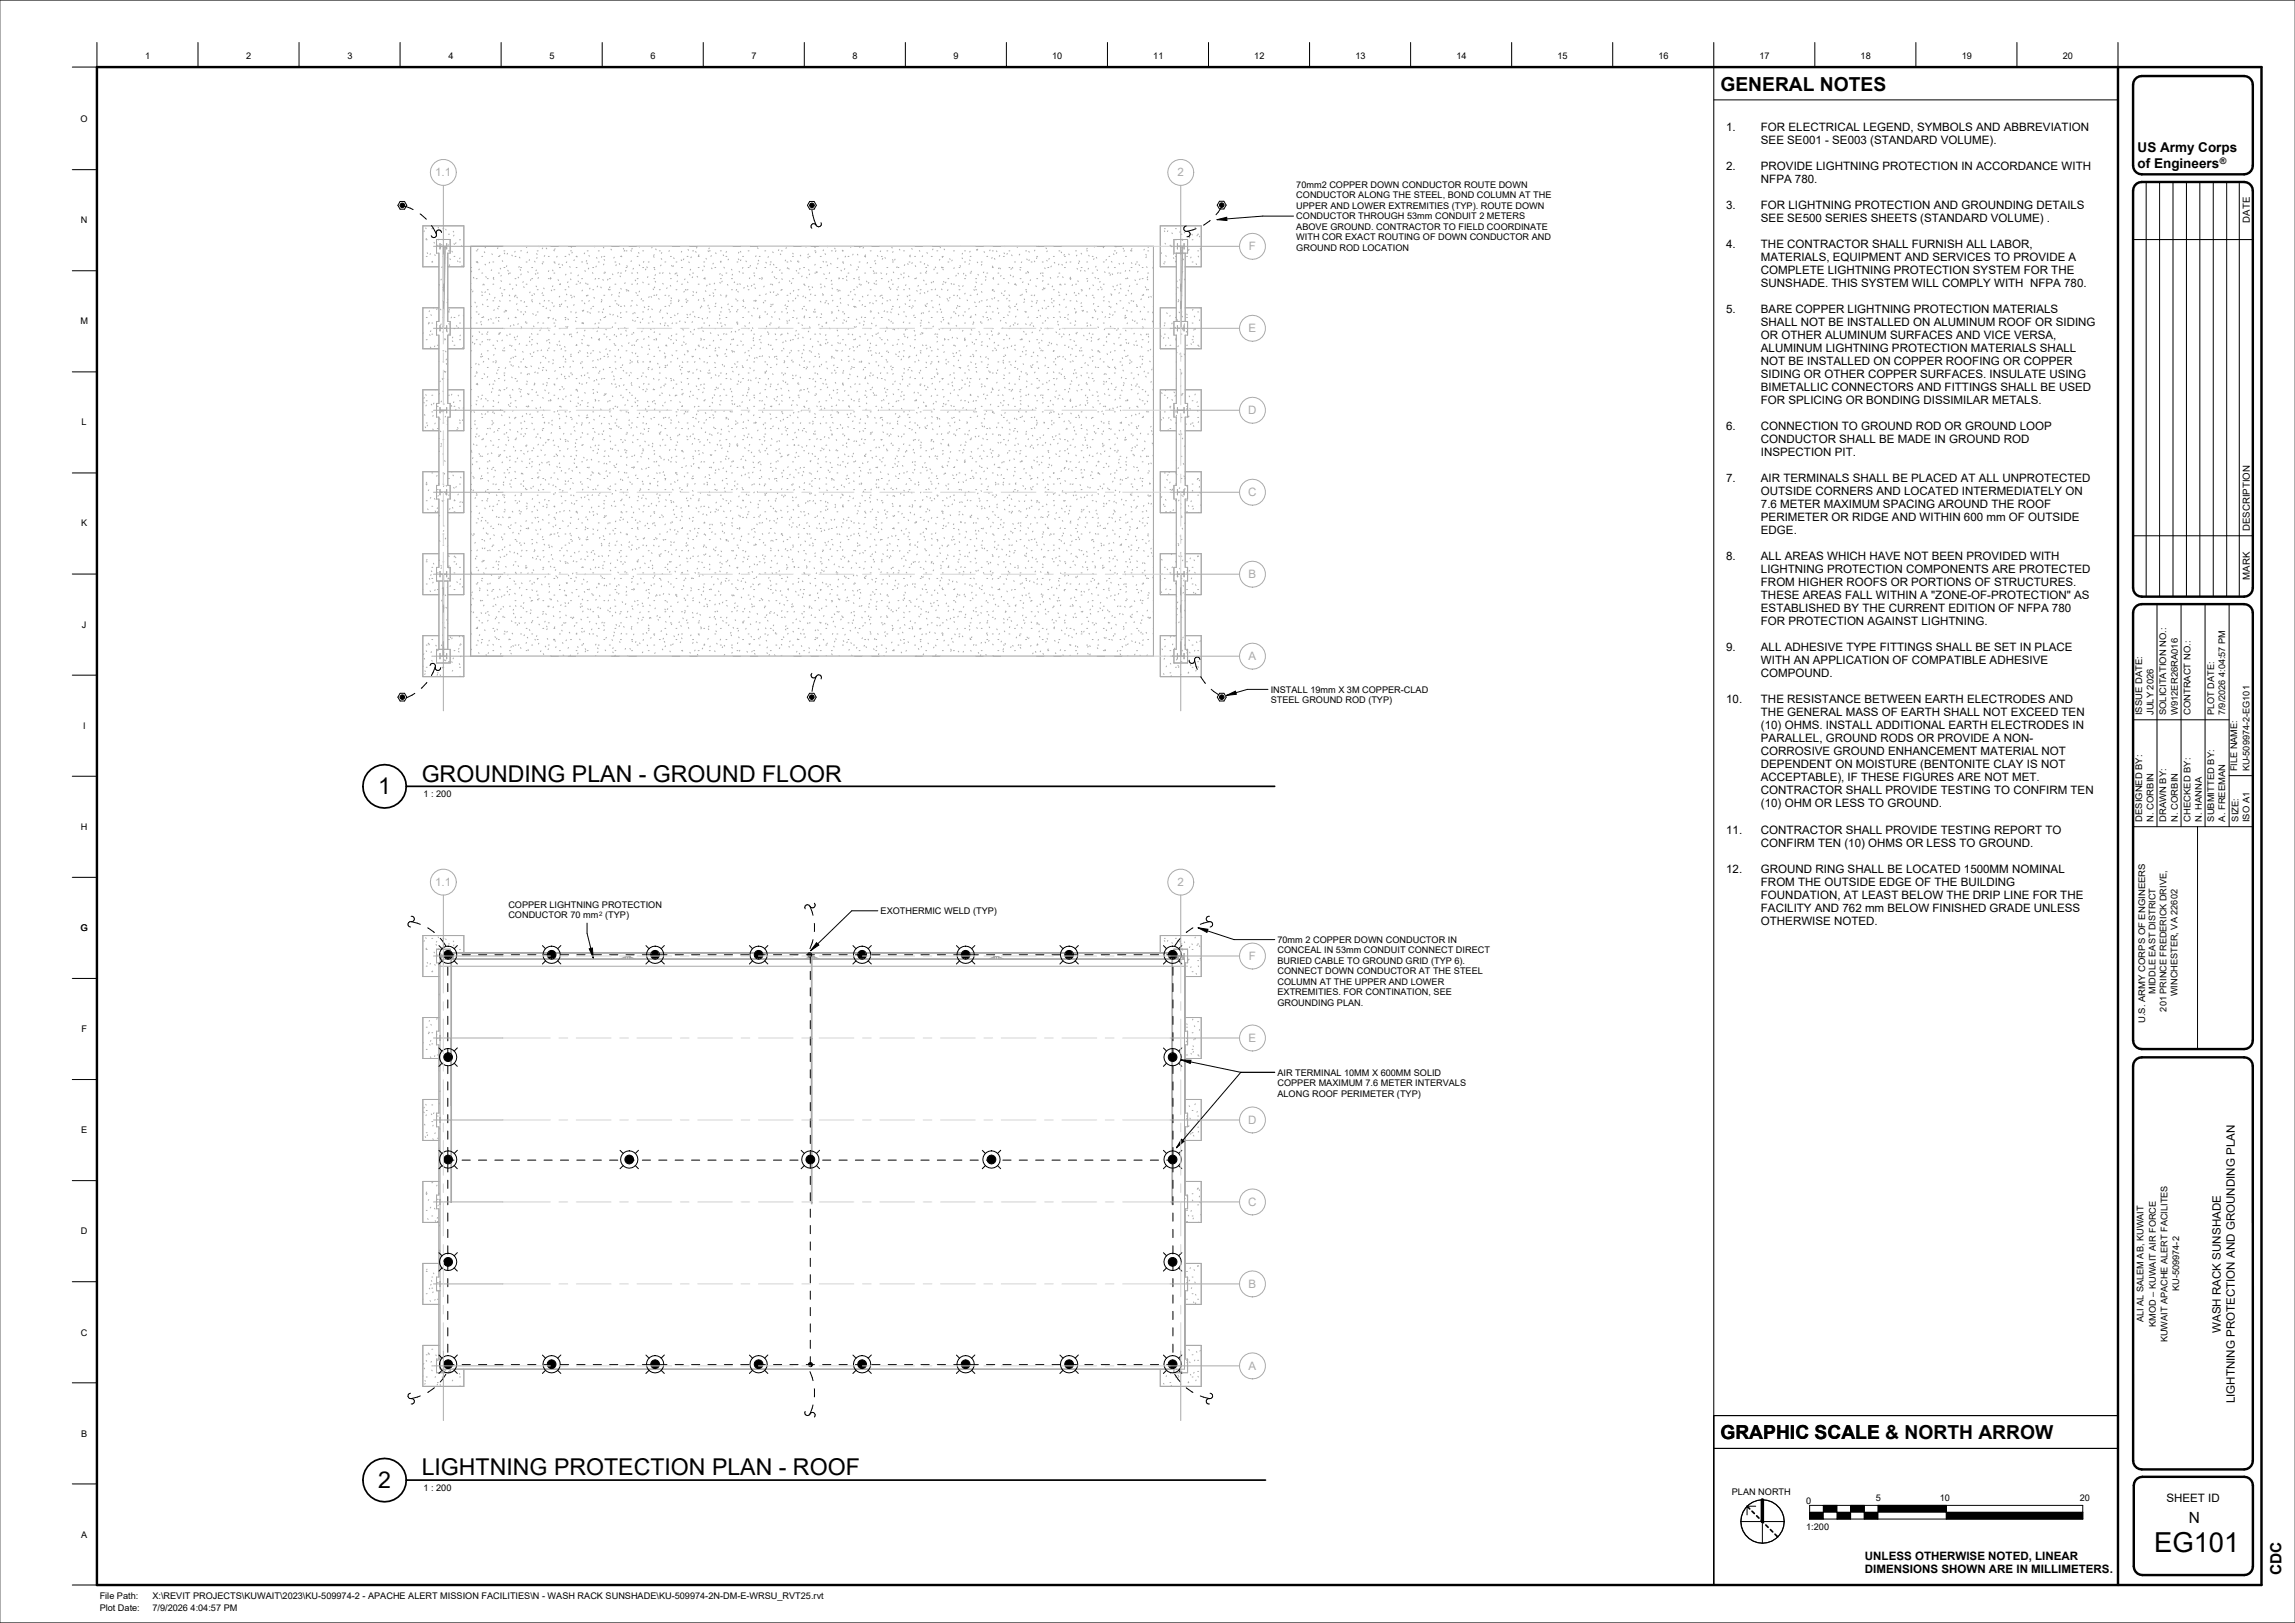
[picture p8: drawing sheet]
<svg xmlns="http://www.w3.org/2000/svg" width="841mm" height="594mm" viewBox="0 0 841 594" stroke-linecap="round" stroke-linejoin="round" font-family="sans-serif">
<defs><g id="words">
<text font-size="10.1" x="789.3" y="568.4">EG101</text>
<g font-size="8.5">
<text x="154.5" y="286.3">GROUNDING PLAN - GROUND FLOOR</text>
<text x="138.6" y="290.8">1</text>
<text x="138.6" y="544.9">2</text>
<text x="154.5" y="540.2">LIGHTNING PROTECTION PLAN - ROOF</text>
</g>
<g font-size="7.1">
<text x="630.4" y="33.2">GENERAL NOTES</text>
<text x="630.4" y="527.2">GRAPHIC SCALE</text>
<text x="630.4" y="527.2">GRAPHIC SCALE &amp; NORTH ARROW</text>
</g>
<g font-size="5.6">
<text x="802.1" y="557.9">N</text>
<text x="836.1" y="577.1" transform="rotate(-90 836.1 577.1)">CDC</text>
</g>
<g font-size="4.9">
<text x="783.3" y="55.6">US Army Corps</text>
<text x="783.3" y="61.4">of Engineers</text>
</g>
<g font-size="4.2">
<text x="632.6" y="47.9">1.</text>
<text x="645.3" y="47.9">FOR ELECTRICAL LEGEND, SYMBOLS AND ABBREVIATION</text>
<text x="645.3" y="52.7">SEE SE001 - SE003 (STANDARD VOLUME).</text>
<text x="632.6" y="62.2">2.</text>
<text x="645.3" y="62.2">PROVIDE LIGHTNING PROTECTION IN ACCORDANCE WITH</text>
<text x="645.3" y="67">NFPA 780.</text>
<text x="632.6" y="76.5">3.</text>
<text x="645.3" y="76.5">FOR LIGHTNING PROTECTION AND GROUNDING DETAILS</text>
<text x="645.3" y="81.3">SEE SE500 SERIES SHEETS (STANDARD VOLUME) .</text>
<text x="632.6" y="90.8">4.</text>
<text x="645.3" y="90.8">THE CONTRACTOR SHALL FURNISH ALL LABOR,</text>
<text x="645.3" y="95.6">MATERIALS, EQUIPMENT AND SERVICES TO PROVIDE A</text>
<text x="645.3" y="100.4">COMPLETE LIGHTNING PROTECTION SYSTEM FOR THE</text>
<text x="645.3" y="105.1">SUNSHADE. THIS SYSTEM WILL COMPLY WITH NFPA 780.</text>
<text x="632.6" y="114.7">5.</text>
<text x="645.3" y="114.7">BARE COPPER LIGHTNING PROTECTION MATERIALS</text>
<text x="645.3" y="119.4">SHALL NOT BE INSTALLED ON ALUMINUM ROOF OR SIDING</text>
<text x="645.3" y="124.2">OR OTHER ALUMINUM SURFACES AND VICE VERSA,</text>
<text x="645.3" y="129">ALUMINUM LIGHTNING PROTECTION MATERIALS SHALL</text>
<text x="645.3" y="133.7">NOT BE INSTALLED ON COPPER ROOFING OR COPPER</text>
<text x="645.3" y="138.5">SIDING OR OTHER COPPER SURFACES. INSULATE USING</text>
<text x="645.3" y="143.3">BIMETALLIC CONNECTORS AND FITTINGS SHALL BE USED</text>
<text x="645.3" y="148">FOR SPLICING OR BONDING DISSIMILAR METALS.</text>
<text x="632.6" y="157.6">6.</text>
<text x="645.3" y="157.6">CONNECTION TO GROUND ROD OR GROUND LOOP</text>
<text x="645.3" y="162.3">CONDUCTOR SHALL BE MADE IN GROUND ROD</text>
<text x="645.3" y="167.1">INSPECTION PIT.</text>
<text x="632.6" y="176.6">7.</text>
<text x="645.3" y="176.6">AIR TERMINALS SHALL BE PLACED AT ALL UNPROTECTED</text>
<text x="645.3" y="181.4">OUTSIDE CORNERS AND LOCATED INTERMEDIATELY ON</text>
<text x="645.3" y="186.1">7.6 METER MAXIMUM SPACING AROUND THE ROOF</text>
<text x="645.3" y="190.9">PERIMETER OR RIDGE AND WITHIN 600 mm OF OUTSIDE</text>
<text x="645.3" y="195.7">EDGE.</text>
<text x="632.6" y="205.2">8.</text>
<text x="645.3" y="205.2">ALL AREAS WHICH HAVE NOT BEEN PROVIDED WITH</text>
<text x="645.3" y="210">LIGHTNING PROTECTION COMPONENTS ARE PROTECTED</text>
<text x="645.3" y="214.7">FROM HIGHER ROOFS OR PORTIONS OF STRUCTURES.</text>
<text x="645.3" y="219.5">THESE AREAS FALL WITHIN A &quot;ZONE-OF-PROTECTION&quot; AS</text>
<text x="645.3" y="224.3">ESTABLISHED BY THE CURRENT EDITION OF NFPA 780</text>
<text x="645.3" y="229">FOR PROTECTION AGAINST LIGHTNING.</text>
<text x="632.6" y="238.6">9.</text>
<text x="645.3" y="238.6">ALL ADHESIVE TYPE FITTINGS SHALL BE SET IN PLACE</text>
<text x="645.3" y="243.3">WITH AN APPLICATION OF COMPATIBLE ADHESIVE</text>
<text x="645.3" y="248.1">COMPOUND.</text>
<text x="632.6" y="257.6">10.</text>
<text x="645.3" y="257.6">THE RESISTANCE BETWEEN EARTH ELECTRODES AND</text>
<text x="645.3" y="262.4">THE GENERAL MASS OF EARTH SHALL NOT EXCEED TEN</text>
<text x="645.3" y="267.2">(10) OHMS. INSTALL ADDITIONAL EARTH ELECTRODES IN</text>
<text x="645.3" y="271.9">PARALLEL, GROUND RODS OR PROVIDE A NON-</text>
<text x="645.3" y="276.7">CORROSIVE GROUND ENHANCEMENT MATERIAL NOT</text>
<text x="645.3" y="281.5">DEPENDENT ON MOISTURE (BENTONITE CLAY IS NOT</text>
<text x="645.3" y="286.2">ACCEPTABLE), IF THESE FIGURES ARE NOT MET.</text>
<text x="645.3" y="291">CONTRACTOR SHALL PROVIDE TESTING TO CONFIRM TEN</text>
<text x="645.3" y="295.8">(10) OHM OR LESS TO GROUND.</text>
<text x="632.6" y="305.3">11.</text>
<text x="645.3" y="305.3">CONTRACTOR SHALL PROVIDE TESTING REPORT TO</text>
<text x="645.3" y="310.1">CONFIRM TEN (10) OHMS OR LESS TO GROUND.</text>
<text x="632.6" y="319.6">12.</text>
<text x="645.3" y="319.6">GROUND RING SHALL BE LOCATED 1500MM NOMINAL</text>
<text x="645.3" y="324.4">FROM THE OUTSIDE EDGE OF THE BUILDING</text>
<text x="645.3" y="329.1">FOUNDATION, AT LEAST BELOW THE DRIP LINE FOR THE</text>
<text x="645.3" y="333.9">FACILITY AND 762 mm BELOW FINISHED GRADE UNLESS</text>
<text x="645.3" y="338.7">OTHERWISE NOTED.</text>
<text x="813.8" y="488.2" transform="rotate(-90 813.8 488.2)">WASH RACK SUNSHADE</text>
<text x="818.9" y="514" transform="rotate(-90 818.9 514)">LIGHTNING PROTECTION AND GROUNDING PLAN</text>
<text x="793.9" y="550.1">SHEET ID</text>
<text x="683.4" y="571.3">UNLESS OTHERWISE NOTED, LINEAR</text>
<text x="683.4" y="576.3">DIMENSIONS SHOWN ARE IN MILLIMETERS.</text>
</g>
<g font-size="4.2" fill="#aaa">
<text x="159.4" y="64.6">1.1</text>
<text x="431.5" y="64.6">2</text>
<text x="457.6" y="91.7">F</text>
<text x="457.5" y="121.7">E</text>
<text x="457.4" y="151.7">D</text>
<text x="457.4" y="181.8">C</text>
<text x="457.5" y="211.8">B</text>
<text x="457.5" y="241.8">A</text>
<text x="159.4" y="324.6">1.1</text>
<text x="431.5" y="324.6">2</text>
<text x="457.6" y="351.6">F</text>
<text x="457.5" y="381.7">E</text>
<text x="457.4" y="411.7">D</text>
<text x="457.4" y="441.7">C</text>
<text x="457.5" y="471.7">B</text>
<text x="457.5" y="501.8">A</text>
</g>
<g font-size="3.5">
<text x="824.4" y="81.5" transform="rotate(-90 824.4 81.5)">DATE</text>
<text x="824.4" y="194.6" transform="rotate(-90 824.4 194.6)">DESCRIPTION</text>
<text x="824.4" y="212.4" transform="rotate(-90 824.4 212.4)">MARK</text>
</g>
<g font-size="3.4">
<text x="53.2" y="21.6">1</text>
<text x="90.3" y="21.6">2</text>
<text x="127.3" y="21.6">3</text>
<text x="164.3" y="21.6">4</text>
<text x="201.3" y="21.6">5</text>
<text x="238.4" y="21.6">6</text>
<text x="275.4" y="21.6">7</text>
<text x="312.4" y="21.6">8</text>
<text x="349.5" y="21.6">9</text>
<text x="385.6" y="21.6">10</text>
<text x="422.6" y="21.6">11</text>
<text x="459.6" y="21.6">12</text>
<text x="496.7" y="21.6">13</text>
<text x="533.7" y="21.6">14</text>
<text x="570.7" y="21.6">15</text>
<text x="607.8" y="21.6">16</text>
<text x="644.8" y="21.6">17</text>
<text x="681.8" y="21.6">18</text>
<text x="718.9" y="21.6">19</text>
<text x="755.9" y="21.6">20</text>
<text x="29.5" y="44.7">O</text>
<text x="475" y="68.8">70mm2 COPPER DOWN CONDUCTOR ROUTE DOWN</text>
<text x="475" y="72.7">CONDUCTOR ALONG THE STEEL, BOND COLUMN AT THE</text>
<text x="475" y="76.5">UPPER AND LOWER EXTREMITIES (TYP). ROUTE DOWN</text>
<text x="29.7" y="81.7">N</text>
<text x="475" y="80.3">CONDUCTOR THROUGH 53mm CONDUIT 2 METERS</text>
<text x="475" y="84.2">ABOVE GROUND. CONTRACTOR TO FIELD COORDINATE</text>
<text x="475" y="88">WITH COR EXACT ROUTING OF DOWN CONDUCTOR AND</text>
<text x="475" y="91.9">GROUND ROD LOCATION</text>
<text x="29.5" y="118.8">M</text>
<text x="29.9" y="155.8">L</text>
<text x="29.7" y="192.8">K</text>
<text x="30" y="229.9">J</text>
<text x="465.6" y="253.7">INSTALL 19mm X 3M COPPER-CLAD</text>
<text x="465.6" y="257.6">STEEL GROUND ROD (TYP)</text>
<text x="785" y="262" transform="rotate(-90 785 262)">ISSUE DATE:</text>
<text x="789.1" y="262" transform="rotate(-90 789.1 262)">JULY 2026</text>
<text x="793.8" y="262" transform="rotate(-90 793.8 262)">SOLICITATION NO.:</text>
<text x="798.1" y="262" transform="rotate(-90 798.1 262)">W912ER26RA016</text>
<text x="802.7" y="262" transform="rotate(-90 802.7 262)">CONTRACT NO.:</text>
<text x="811.3" y="262" transform="rotate(-90 811.3 262)">PLOT DATE:</text>
<text x="815.5" y="262" transform="rotate(-90 815.5 262)">7/9/2026 4:04:57 PM</text>
<text x="30.4" y="266.9">I</text>
<text x="819.8" y="282.5" transform="rotate(-90 819.8 282.5)">FILE NAME:</text>
<text x="824.3" y="282.5" transform="rotate(-90 824.3 282.5)">KU-509974-2-EG101</text>
<text x="155.2" y="292">1 : 200</text>
<text x="29.7" y="303.9">H</text>
<text x="785" y="301" transform="rotate(-90 785 301)">DESIGNED BY:</text>
<text x="789.1" y="301" transform="rotate(-90 789.1 301)">N. CORBIN</text>
<text x="793.8" y="301" transform="rotate(-90 793.8 301)">DRAWN BY:</text>
<text x="798.1" y="301" transform="rotate(-90 798.1 301)">N. CORBIN</text>
<text x="802.7" y="301" transform="rotate(-90 802.7 301)">CHECKED BY:</text>
<text x="806.9" y="301" transform="rotate(-90 806.9 301)">N. HANNA</text>
<text x="811.3" y="301" transform="rotate(-90 811.3 301)">SUBMITTED BY:</text>
<text x="815.5" y="301" transform="rotate(-90 815.5 301)">A. FREEMAN</text>
<text x="820.2" y="301" transform="rotate(-90 820.2 301)">SIZE:</text>
<text x="824.3" y="301.2" transform="rotate(-90 824.3 301.2)">ISO A1</text>
<text x="186.3" y="332.6">COPPER LIGHTNING PROTECTION</text>
<text x="322.7" y="334.8">EXOTHERMIC WELD (TYP)</text>
<text x="29.5" y="341">G</text>
<text x="186.3" y="336.4">CONDUCTOR 70 mm</text>
<text x="221.8" y="336.4">(TYP)</text>
<text x="468.1" y="345.4">70mm 2 COPPER DOWN CONDUCTOR IN</text>
<text x="468.1" y="349.2">CONCEAL IN 53mm CONDUIT CONNECT DIRECT</text>
<text x="468.1" y="353">BURIED CABLE TO GROUND GRID (TYP 6).</text>
<text x="468.1" y="356.9">CONNECT DOWN CONDUCTOR AT THE STEEL</text>
<text x="468.1" y="360.7">COLUMN AT THE UPPER AND LOWER</text>
<text x="468.1" y="364.6">EXTREMITIES. FOR CONTINATION, SEE</text>
<text x="789.9" y="364" transform="rotate(-90 789.9 364)">MIDDLE EAST DISTRICT</text>
<text x="798" y="364.9" transform="rotate(-90 798 364.9)">WINCHESTER, VA 22602</text>
<text x="468.1" y="368.4">GROUNDING PLAN.</text>
<text x="793.9" y="370.5" transform="rotate(-90 793.9 370.5)">201 PRINCE FREDERICK DRIVE,</text>
<text x="29.8" y="378">F</text>
<text x="786.1" y="374.8" transform="rotate(-90 786.1 374.8)">U.S. ARMY CORPS OF ENGINEERS</text>
<text x="468.1" y="394">AIR TERMINAL 10MM X 600MM SOLID</text>
<text x="468.1" y="397.8">COPPER MAXIMUM 7.6 METER INTERVALS</text>
<text x="468.1" y="401.7">ALONG ROOF PERIMETER (TYP)</text>
<text x="29.7" y="415.1">E</text>
<text x="29.6" y="452.1">D</text>
<text x="798.5" y="472.8" transform="rotate(-90 798.5 472.8)">KU-509974-2</text>
<text x="785.5" y="484.3" transform="rotate(-90 785.5 484.3)">ALI AL SALEM AB, KUWAIT</text>
<text x="29.7" y="489.3">C</text>
<text x="789.9" y="486" transform="rotate(-90 789.9 486)">KMOD – KUWAIT AIR FORCE</text>
<text x="794.2" y="491.7" transform="rotate(-90 794.2 491.7)">KUWAIT APACHE ALERT FACILITES</text>
<text x="29.7" y="526.2">B</text>
<text x="155.2" y="546.1">1 : 200</text>
<text x="634.6" y="547.6">PLAN NORTH</text>
<text x="661.9" y="551">0</text>
<text x="687.4" y="549.7">5</text>
<text x="710.8" y="549.7">10</text>
<text x="762.1" y="549.7">20</text>
<text x="29.7" y="563.2">A</text>
<text x="661.9" y="560.5">1:200</text>
<text x="36.5" y="585.9">File Path:</text>
<text x="55.9" y="585.9">X:\REVIT PROJECTS\KUWAIT\2023\KU-509974-2 - APACHE ALERT MISSION FACILITIES\N - WASH RACK SUNSHADE\KU-509974-2N-DM-E-WRSU_RVT25.rvt</text>
<text x="36.5" y="590">Plot Date:</text>
<text x="55.9" y="590">7/9/2026 4:04:57 PM</text>
</g>
<text font-size="3.3" x="813.5" y="59.9">®</text>
<text font-size="2.2" x="219.6" y="335.4">2</text>
</g></defs>
<g fill="#000">
<path d="M439.1 339.8l3.5 .6-.3 1.1z"/>
<circle cx="147.4" cy="75.2" r=".83"/>
<circle cx="297.5" cy="75.2" r=".83"/>
<circle cx="447.7" cy="75.1" r=".83"/>
<circle cx="147.4" cy="255.4" r=".83"/>
<circle cx="297.5" cy="255.4" r=".83"/>
<circle cx="447.7" cy="255.4" r=".83"/>
<circle cx="164.2" cy="349.7" r="1.59"/>
<circle cx="202.1" cy="349.7" r="1.59"/>
<circle cx="240.1" cy="349.7" r="1.59"/>
<circle cx="278" cy="349.7" r="1.59"/>
<circle cx="296.7" cy="349.7" r=".75"/>
<circle cx="315.9" cy="349.7" r="1.59"/>
<circle cx="353.8" cy="349.7" r="1.59"/>
<circle cx="391.8" cy="349.7" r="1.59"/>
<circle cx="429.7" cy="349.7" r="1.59"/>
<circle cx="164.2" cy="387.2" r="1.59"/>
<circle cx="429.7" cy="387.2" r="1.59"/>
<circle cx="164.2" cy="424.7" r="1.59"/>
<circle cx="230.6" cy="424.7" r="1.59"/>
<circle cx="297" cy="424.7" r="1.59"/>
<circle cx="363.3" cy="424.7" r="1.59"/>
<circle cx="429.7" cy="424.7" r="1.59"/>
<circle cx="164.2" cy="462.2" r="1.59"/>
<circle cx="429.7" cy="462.2" r="1.59"/>
<circle cx="164.2" cy="499.7" r="1.59"/>
<circle cx="202.1" cy="499.7" r="1.59"/>
<circle cx="240.1" cy="499.7" r="1.59"/>
<circle cx="278" cy="499.7" r="1.59"/>
<circle cx="297" cy="499.9" r=".75"/>
<circle cx="315.9" cy="499.7" r="1.59"/>
<circle cx="353.8" cy="499.7" r="1.59"/>
<circle cx="391.8" cy="499.7" r="1.59"/>
<circle cx="429.7" cy="499.7" r="1.59"/>
</g>
<g fill="none" stroke="#aaa" stroke-width=".37">
<path d="M155.5 84.6l-.2 .3M156 83.5l.2 .3M156.2 87.8h.3M156.2 93.9h.3M156.3 87.4l-.2 .2M156.5 92.6l.2 .3M157.7 92.9l-.1 .3M158.2 96h.4M158.2 83.8h.4M158.5 95.7l-.2 .3M159 88.8l.2 .3M159.3 93.3l.2 .3"/>
<path d="M159.8 86l.2 .3M160.1 84.9l-.2 .2M160.3 89.9h.3M160.5 83.2l.2 .3M160.8 87.6l-.2 .3M160.8 97.7h-5.8v-15h15v15h-5.9M161.2 89.3h.1M161.2 91.2h.1M161.3 89.3l-.1 1.9M161.3 90.2h2.4M161.5 90.4l-.1 .3M161.8 89.5l.2 .3"/>
<path d="M162 97.7l-.2 .3M162.3 87.8h.3M162.3 93.9h.1M162.3 83.8h.3M162.6 93.9h.1M163 90.5h.2M163 90.5l-.4 20.7M163.2 90.5l-.6 28.8M163.3 84l.2 .3M163.7 89.3v1.9zM164 94.2l-.1 .3M164.3 89.7l-.1 .3"/>
<path d="M164.3 91.9h.4M164.3 85.8h.4M164.8 97l-.2 .3M164.9 94.8l.1 .3M165.6 92l.2 .3M166.1 84.7l.2 .3M166.4 86.1l-.2 .3M166.4 89.2l.1 .3M166.4 93.9h.3M167.1 88.9l-.2 .3M167.7 95.5l.1 .3M168.4 87.8h.3"/>
<path d="M168.4 96h.3M168.6 94.5l-.2 .3M169.1 90l.2 .3M169.3 97.3l-.1 .2M172.5 98h.3M172.5 90.2h250.2v150.1h-250.2zM172.9 99.3l-.2 .3M174.5 91.9h.3M174.5 96h.3M174.9 95.8l-.2 .3M175 96l.1 .3M175.2 91.2l-.2 .3"/>
<path d="M175.6 98.5l-.1 .3M176.5 93.9h.4M177.5 92.2l.1 .3M177.7 96.8l.2 .3M177.9 90.5l-.1 .3M179.4 96l-.1 .3M180.2 98.8l-.2 .3M180.3 93l.1 .3M180.6 96h.3M182.5 90.8l-.2 .2M182.6 93.9h.4M183.2 93.5l-.1 .3"/>
<path d="M183.3 98.3l.2 .2M184 95.5l.2 .3M184.7 91.9h.3M184.7 98h.3M184.8 92.7l.2 .3M185.7 97.3l-.1 .3M186 92.8l-.2 .3M186.1 99l.1 .3M187.6 93.4l.1 .3M188.7 93.9h.4M188.8 92l-.2 .3M190.3 97.6l-.2 .3"/>
<path d="M190.3 94.2l.2 .3M190.6 98.7l.2 .3M190.8 91.9h.3M190.8 98h.3M192.8 96h.3M192.9 90.4l.1 .3M193.3 92.3l-.1 .3M193.4 99.5l.2 .3M194.1 95.1l-.2 .3M194.8 98h.4M195.9 95.7l.2 .3M196.6 98.9l-.2 .3"/>
<path d="M196.6 92.9l.2 .3M196.8 94.3l-.1 .3M196.9 91.9h.3M197.5 90.2l.1 .2M198.7 96.4l.1 .3M198.9 90.8l-.2 .3M198.9 96h.3M199.6 93.6l-.1 .3M200.2 90.9l.1 .3M200.9 93.9h.4M201.1 99.2l-.2 .3M202.5 98.9l.1 .3"/>
<path d="M202.9 91.6l.2 .3M203 96h.3M203.2 96.1l.2 .3M203.4 91.1l-.2 .3M204.2 93.9l-.2 .3M204.9 96.7l-.2 .2M205 98h.3M206 96.9l.2 .3M207 93.9h.4M207.7 95.9l-.2 .3M208.5 93.1l.2 .3M208.8 97.6l.1 .3"/>
<path d="M209.1 91.9h.3M209.2 90.3l.2 .3M209.7 92.4l-.2 .3M210.5 95.2l-.2 .3M211.1 93.9h.3M211.1 98h.3M211.3 93.8l.2 .3M213.1 96h.4M214.3 92.7l-.2 .3M214.3 99.1l.2 .3M215 95.4l-.2 .3M215.1 96.3l.1 .3"/>
<path d="M215.2 91.9h.3M215.7 98.2l-.1 .3M215.8 93.6l.2 .3M217.1 99.9l.2 .3M217.2 98h.3M218 90.2l-.1 .2M218.5 97.5l-.1 .3M218.6 94.3l.2 .3M219.2 91.9h.4M219.2 96h.4M220.6 93.9l-.2 .3M221.1 90.5l.2 .3"/>
<path d="M221.3 93.9h.3M221.3 96.7l-.2 .3M221.4 95.1l.1 .2M221.7 99.6l.1 .3M223.9 91.3l.2 .3M225.1 94.2l-.2 .3M225.3 96h.4M225.8 97l-.1 .3M226.6 99.8l-.2 .3M226.9 96.5l.2 .3M227.4 93.9h.3M227.7 93.8l.1 .3"/>
<path d="M228.4 91l.2 .3M228.9 91.7l-.2 .3M229.4 99l-.2 .3M229.4 91.9h.3M229.4 98h.3M229.7 97.3l.2 .3M231.2 91.7l.2 .3M231.4 95.5l-.2 .3M231.7 91l-.2 .3M232.1 98.3l-.1 .3M233.5 93.9h.3M233.5 99.8l.2 .3"/>
<path d="M234 92.5l.1 .3M234.3 97l.1 .3M234.4 90.2l-.1 .3M235.5 91.9h.3M235.5 98h.3M235.9 95.8l-.1 .3M236.7 98.6l-.2 .3M237 97.8l.2 .3M237.5 96h.4M239 90.5l-.2 .3M239.5 94l.2 .3M239.6 98h.3"/>
<path d="M239.7 93.3l-.1 .3M239.8 98.5l.2 .3M240.3 91.2l.1 .3M241.6 91.9h.4M242.2 97.1l-.1 .3M242.3 94.7l.2 .3M242.5 92.5l-.2 .3M243 99.9l-.2 .2M243.6 96h.4M245.3 91.8l-.2 .3M245.4 100l.1 .3M245.7 93.9h.3"/>
<path d="M246.1 97.2l.2 .3M246.8 97.3l-.2 .3M246.9 94.4l.1 .3M247.7 96h.4M249.6 95.2l.2 .3M249.7 98h.4M249.8 92.1l-.1 .3M250.6 94.8l-.2 .3M251.8 93.9h.3M252.1 91.4l.2 .3M252.4 95.9l.2 .3M253.1 98.6l-.2 .3"/>
<path d="M253.3 94.1l-.1 .3M253.8 91.9h.4M254.9 92.1l.2 .3M255.4 90.6l-.2 .3M255.9 93.9h.3M255.9 98h.3M256.1 93.4l-.1 .2M257.6 98.9l-.2 .3M257.9 96h.3M258 97.4l.1 .3M258.7 94.6l.2 .3M259.5 91.9l.1 .2"/>
<path d="M259.9 91.9h.4M259.9 90.8l-.1 .3M260.7 93.6l-.2 .3M260.7 98.2l.2 .2M261.4 96.4l-.2 .3M262 98h.3M262.2 92.6l.2 .3M264 91.9h.3M264.2 95.7l-.2 .3h.3M265 93.3l.2 .3M265.3 97.9l.1 .3M266 93.9h.4"/>
<path d="M266.2 92.1l-.1 .3M267 94.9l-.2 .3M268.1 98.6l.1 .3M270.1 96h.3M270.6 94.8l.1 .3M270.8 92.4l-.2 .3M270.8 99.4l.2 .3M271.3 92.1l.2 .2M271.5 95.2l-.2 .3M272.1 93.9h.4M272.2 98l-.1 .3M273.3 95.6l.2 .3"/>
<path d="M274.2 91.9h.3M274.2 98h.3M274.9 90.2l.1 .1M275 97.2l-.1 .3M277.1 93.7l-.2 .3M277.1 98.1l.2 .3M277.6 90.8l.2 .3M277.8 96.5l-.2 .3M277.9 95.3l.2 .3M278.2 93.9h.4M280.3 91.9h.3M280.3 98h.3"/>
<path d="M280.7 96.1l.1 .2M281.6 94l-.2 .3M282.3 96h.3M282.3 96.7l-.1 .3M283.1 99.5l-.2 .3M283.2 92.3l.1 .2M283.4 96.8l.2 .3M284.3 98h.4M285.4 91.5l-.2 .3M285.9 98.8l-.2 .3M285.9 93l.2 .3M286.4 91.9h.3"/>
<path d="M287.9 95.3l-.2 .2M288.2 90.7l-.2 .3M288.4 96h.3M288.6 98l-.1 .3M289 98.3l.2 .3M289.7 95.5l.2 .3M290.4 93.9h.4M290.5 92.7l.2 .3M290.8 90.2v.1M291.8 99l.1 .3M292.4 95.5l-.1 .3M292.5 96h.3"/>
<path d="M293.2 98.3l-.2 .3M293.3 93.5l.1 .3M294.5 98h.3M295.5 90.2l-.2 .3M296 94.2l.2 .3M296.2 93l-.1 .3M296.3 98.8l.2 .2M296.5 93.9h.4M298.5 90.4l.2 .3M298.6 91.9h.3M298.7 96.8l-.1 .3M299 92.3l-.2 .3"/>
<path d="M299.1 99.5l.2 .3M299.5 99.6l-.2 .3M300.6 93.9h.3M300.6 98h.3M301.6 95.7l.2 .3M301.8 91.5l-.2 .3M302.3 92.9l.2 .3M302.6 96h.4M303.1 90.2l.2 .2M303.3 97.1l-.2 .3M304 99.9l-.1 .3M304.4 96.5l.1 .2"/>
<path d="M304.7 91.9h.3M305.9 90.9l.1 .3M306.3 91.8l-.1 .3M306.7 98h.3M307.1 94.6l-.2 .3M308.2 99l.1 .2M308.6 91.6l.2 .3M308.7 91.9h.4M308.7 96h.4M308.9 96.2l.2 .3M309.6 98.4l-.2 .3M309.8 93.8l-.1 .3"/>
<path d="M310.8 93.9h.3M311.7 96.9l.2 .3M311.9 90.3l-.2 .3M312.6 93.1l-.1 .3M314.1 98.7l-.2 .2M314.2 93.1l.2 .3M314.5 97.7l.1 .3M314.8 96h.4M314.9 90.4l.2 .2M316.4 90.6l-.1 .3M316.9 93.9h.3M317 93.9l.1 .3"/>
<path d="M317.2 93.4l-.2 .3M317.9 96.1l-.2 .3M318.9 91.9h.3M318.9 98h.3M320 99.2l.2 .2M320.4 99.9l-.2 .3M320.7 95.4l-.2 .3M320.8 96.4l.1 .3M321.5 93.6l.2 .3M322.7 91.9l-.1 .3M322.8 99.9l.2 .3M323 93.9h.3"/>
<path d="M323.5 94.7l-.2 .3M324.3 94.3l.2 .3M325 91.9h.3M325 98h.3M326.8 90.5l.2 .3M327 96h.4M327.1 95.1l.1 .3M327.3 92.2l-.2 .2M327.3 99.6l.2 .3M328 94.9l-.2 .3M328.8 97.7l-.2 .3M329.1 98h.3"/>
<path d="M329.6 91.3l.1 .3M331.1 91.9h.3M331.5 97l-.1 .3M332.6 96.6l.2 .3M333.1 96h.4M333.4 93.8l.1 .3M333.6 93.4l-.2 .3M334.1 91l.2 .3M334.3 96.2l-.2 .3M335.2 93.9h.3M335.4 97.3l.2 .3M336.9 91.8l.2 .3"/>
<path d="M337.2 96h.3M338.1 93.7l-.2 .3M338.8 96.5l-.1 .3M339.2 99.8l.2 .3M339.2 98h.4M339.6 99.3l-.2 .3M339.7 92.5l.1 .3M339.9 97l.2 .3M341.3 93.9h.3M341.9 91.2l-.2 .3M342.4 98.5l-.2 .3M342.7 97.8l.2 .3"/>
<path d="M343.3 91.9h.3M344.4 95l-.2 .3M344.7 90.5l-.2 .3M345.1 97.8l-.1 .3M345.2 94l.2 .3M345.3 93.9h.4M345.3 98h.4M345.5 98.5l.2 .3M346 91.2l.1 .3M347.4 96h.3M348 94.7l.2 .3M348.9 95.3l-.1 .3"/>
<path d="M349.4 91.9h.3M349.7 98.1l-.2 .2M351.4 98h.4M351.8 97.2l.2 .3M351.9 90.2l-.1 .1M352.5 94.5l.2 .3M352.7 92.8l-.1 .3M353.5 91.9h.3M353.5 96h.3M355.2 96.6l-.1 .3M355.3 95.2l.2 .3M355.5 93.9h.3"/>
<path d="M355.5 92l-.2 .3M356 99.3l-.2 .3M357.8 91.4l.2 .3M358.1 96l.2 .3M358.3 91.3l-.2 .3M359.6 96h.3M359.8 96.8l-.2 .3M360.5 99.6l-.1 .3M360.6 92.2l.2 .3M361.6 93.9h.3M362.8 91.6l-.1 .2M363.6 94.3l-.2 .3"/>
<path d="M363.6 91.9h.4M363.6 98h.4M363.7 97.4l.1 .3M364.4 94.7l.2 .3M365.1 91.9l.2 .3M366.1 98.1l-.2 .3M366.4 93.6l-.2 .3M366.4 98.2l.2 .3M367.7 93.9h.3M367.9 92.6l.2 .3M368.3 90.2l-.1 .2M369.1 92.8l-.1 .3"/>
<path d="M369.7 91.9h.4M369.7 98h.4M370.6 98.4l-.1 .3M370.7 93.4l.2 .3M371 97.9l.1 .3M371.8 96h.3M372.9 90.3l-.1 .3M373.7 93.1l-.2 .3M373.8 98.7l.1 .3M373.8 98h.3M374.4 95.9l-.2 .3M375.8 91.9h.4"/>
<path d="M376.3 94.9l.1 .3M376.5 99.4l.2 .3M376.9 99.7l-.1 .3M377 92.1l.2 .3M377.2 95.2l-.2 .2M377.9 96h.3M379 95.6l.2 .3M379.2 91.6l-.1 .3M379.9 93.9h.3M380 94.4l-.2 .3M380.6 90.2l.1 .1M381.5 100l-.2 .3"/>
<path d="M381.9 96h.4M382.8 98.1l.2 .3M383.3 90.8l.2 .3M383.6 95.3l.1 .3M383.8 91.9l-.2 .3M384 98h.3M384.5 94.7l-.2 .3M385.3 97.5l-.2 .2M386 93.9h.3M386.4 96.1l.1 .3M388 96.7l-.1 .3M388 91.9h.4"/>
<path d="M388.9 92.3l.1 .3M389.1 96.8l.2 .3M390.1 93.2l-.2 .3M390.1 93.9h.3M390.1 98h.3M390.8 96l-.2 .3M391.6 93l.2 .3M392.1 96h.3M394.1 91.9h.4M394.6 93.5l-.2 .3M394.7 98.3l.2 .3M395.4 96.2l-.2 .3"/>
<path d="M395.4 95.5l.2 .3M396.1 99l-.2 .3M396.2 98h.3M396.2 92.8l.1 .3M397.5 99.1l.1 .3M398.2 91.9h.3M398.2 96h.3M398.4 91l-.2 .2M398.9 98.3l-.2 .3M399 93.5l.1 .3M400.2 93.9h.4M400.9 94.8l-.2 .2"/>
<path d="M401.2 90.2l-.2 .3M401.7 97.5l-.2 .3M401.7 94.3l.2 .2M402 98.8l.2 .3M404.2 90.5l.2 .2M404.3 96h.3M404.8 99.5l.1 .3M405.4 95l-.1 .3M406.2 97.8l-.2 .3M406.3 93.9h.4M407.3 95.7l.2 .3M408 93l.2 .3"/>
<path d="M408.4 91.9h.3M408.4 98h.3M408.8 90.2l.1 .3M409.2 92.5l-.1 .3M409.7 99.8l-.2 .3M410.1 96.5l.1 .3M411.6 90.9l.1 .3M411.7 96.3l-.1 .3M412 91.8l-.1 .3M412.4 93.9h.4M412.5 99.1l-.2 .3M413.9 99l.1 .3"/>
<path d="M414.3 91.7l.2 .3M414.5 91.9h.3M414.5 98h.3M414.6 96.2l.2 .3M414.8 91l-.2 .3M416.3 96.6l-.2 .3M416.5 96h.3M417 99.4l-.1 .3M417.4 97l.2 .2M418.5 98h.4M419.3 91.3l-.1 .3M419.9 93.2l.2 .3"/>
<path d="M420.1 94.1l-.2 .3M420.2 97.7l.1 .3M420.6 91.9h.3M420.6 90.4l.2 .3M422.6 97.9l-.2 .3M422.6 96h.1M422.7 93.9h.1M425.6 92.6l-.1 .3M426.5 96.4l.1 .3M426.7 84.6l.1 .2M426.7 96h.3M426.7 83.8h.3"/>
<path d="M426.9 89.1l.2 .3M427.2 93.6l.2 .3M427.9 84.5l-.1 .3M428.7 89.9h.3M429.4 90.1l-.1 .3M429.4 85.3l.2 .3M430 94.4l.2 .3M430.2 92.9l-.2 .3M430.7 87.8h.4M430.7 93.9h.4M430.7 83.8h.4M430.9 95.6l-.1 .3"/>
<path d="M431.1 97.7h-5.9v-15h15v15h-5.9M431.1 92.7v25M431.4 89.3l.1 1.9zM431.5 90.2h2.4M432.5 84.8l-.2 .3M432.5 90.6l.1 .2M432.6 92.7h-2.4v-5h5v5h-1.8M432.8 92.7h.4M432.8 95.2l.1 .2M432.8 91.9h.3M432.8 85.8h.3M433.2 90.5h.2"/>
<path d="M433.2 90.5l-.4 20.7M433.2 87.6l-.1 .3M433.2 87.8l.2 .3M433.4 90.5l-.6 28.8M433.4 99.4l-.1 .3M433.7 94.9l-.2 .3M433.9 89.3v1.9zM434 85l.1 .3M434.3 92.7v25M434.8 93.9h.3M435.3 91.3l.1 .3M435.7 91.4l-.1 .3"/>
<path d="M436 86.8l-.2 .3M436.5 94.2l-.2 .2M436.8 85.8l.1 .3M436.8 87.8h.4M436.8 96h.4M438 83.3l-.1 .3M438.3 96.6l.2 .3M438.8 86.1l-.2 .3M438.9 91.9h.3M438.9 85.8h.3M439.1 93.8l.1 .3M439.5 86.5l.2 .3"/>
<path d="M439.8 91.1l.2 .2M440.2 91.8l-.1 .1M156.2 116.3h.3M157.1 118.4l-.1 .3M157.2 118l.1 .3M157.4 113.8l-.2 .3M157.9 115.3l.2 .3M158.2 118.3h.4M158.8 112.7v.1M159.9 118.8l.2 .3M160.2 113.1l-.2 .3M160.8 112.7h-5.8v15.1h5.8"/>
<path d="M160.9 104.2l.1 .2M161.2 119.3h.1M161.3 119.3l-.1 1.9M161.4 113.2l.2 .3M161.7 118.7l-.2 .3M161.7 102.3l-.1 .3M162.3 106.1h.1M162.3 110.2h.1M162.3 116.3h.1M162.4 119.7l.1-29.5 .1 29.5M162.4 119.7h.2M162.4 105.2l-.1 .1"/>
<path d="M162.6 110.2h.1M162.6 106.1h.1M163.7 119.3v1.9zM163.9 109.4l.2 .3M164 110.6l-.2 .3M164.1 112.7h5.9v15.1h-5.9M164.2 114l.5 .3M164.5 118.5l.1 .3M164.7 113.4l-.1 .3M165.5 116.2l-.2 .2M166.4 116.3h.3M167.3 119.3l.1 .3"/>
<path d="M168 119.9l-.2 .3M168.2 115.4l-.1 .3M168.4 118.3h.3M169.8 115.5l.1 .3M172.5 106.1h.3M172.5 112.2h.3M172.5 116.2l.2 .3M172.6 103.8l-.1 .2M173.3 106.6l-.1 .3M173.5 101.6l.1 .3M174 110.7l.2 .2M174.5 102.1h.3"/>
<path d="M174.5 114.3h.3M174.5 118.3h.3M174.8 112.2l-.2 .3M175.6 114.9l-.2 .3M176.3 117.7l-.2 .3M176.3 118.7l.2 .3M176.5 106.9l.2 .2M176.5 100h.4M176.5 108.2h.4M176.5 116.3h.4M176.8 111.4l.2 .3M177.1 115.9l.1 .3"/>
<path d="M177.1 104.1l-.1 .3M177.3 104.1l.1 .3M177.9 106.9l-.2 .3M178 101.3l.2 .3M178.6 102.1h.3M178.6 106.1h.3M178.6 112.2h.3M178.6 109.7l-.2 .2M179.1 117l-.2 .3M179.3 107.6l.2 .3M179.9 116.7l.1 .3M180.6 104.1h.3"/>
<path d="M180.6 110.2h.3M180.6 118.3h.3M180.8 102l.2 .3M180.9 101.6l-.2 .3M181.1 113.4l-.2 .3M181.4 108.9l-.2 .3M181.9 116.2l-.2 .3M182.4 112.9l.1 .3M182.6 117.4l.2 .3M182.6 100h.4M182.6 112.2h.4M182.6 116.3h.4"/>
<path d="M183.1 110.1l.2 .3M183.4 105.4l-.1 .3M183.6 102.8l.1 .3M183.7 100.8l-.2 .3M183.8 107.3l.2 .3M184.2 108.2l-.2 .3M184.7 106.1h.3M184.7 114.3h.3M185.1 113.6l.2 .3M185.7 113.7l-.2 .3M186.4 116.5l-.2 .3M186.5 100.1l-.2 .3"/>
<path d="M186.6 108.1l.2 .3M186.7 100h.3M186.7 104.1h.3M186.7 110.2h.3M187.1 119.3l-.1 .3M188 105.7l-.2 .3M188.2 118.9l.2 .3M188.7 108.4l-.2 .3M188.7 102.1h.4M188.7 108.2h.4M188.7 116.3h.4M188.9 116.1l.2 .3"/>
<path d="M189.1 104.3l.2 .3M189.4 108.8l.2 .3M189.5 111.2l-.2 .3M189.7 113.4l.1 .2M189.9 101.5l.1 .3M189.9 118.5l-.1 .3M190.8 110.2h.3M190.8 114.3h.3M191 119.7l.1 .2M191 100.4l-.2 .3M191.8 103.2l-.2 .2M191.9 105l.2 .3"/>
<path d="M192 115l-.2 .3M192.2 110.5l-.1 .3M192.5 114.1l.1 .3M192.7 117.8l-.2 .3M192.8 104.1h.3M192.8 112.2h.3M192.8 118.3h.3M194.3 106.9l-.2 .3M194.5 102.4l-.1 .3M194.8 102.1h.4M194.8 108.2h.4M195 110.3l.1 .3"/>
<path d="M195 109.7l-.2 .3M195.2 114.8l.2 .3M195.5 119.4l.2 .3M195.7 107.5l.2 .3M196.2 100.2l.1 .3M196.4 104.8l.2 .2M196.5 115.3l-.2 .3M196.9 100h.3M196.9 106.1h.3M196.9 114.3h.3M197.2 118.1l-.1 .3M197.3 101.7l-.2 .3"/>
<path d="M197.7 111.1l.2 .2M198.8 107.2l-.2 .3M198.9 108.2h.3M198.9 112.2h.3M198.9 118.3h.3M199.2 105.5l.2 .3M199.5 110l-.1 .3M200.3 112.8l-.2 .3M200.8 116.3l.2 .3M200.9 102.1h.4M200.9 110.2h.4M200.9 116.3h.4"/>
<path d="M201.5 113.6l.2 .2M201.7 101.7l.2 .3M201.9 101.9l-.2 .3M202 106.2l.2 .3M202.3 110.8l.1 .3M202.6 104.7l-.2 .3M202.8 116.6l-.2 .3M203 100h.3M203 106.1h.3M203 118.3h.3M203.1 112l-.2 .3M203.5 119.4l-.1 .2"/>
<path d="M203.6 117.1l.1 .3M204.5 102.4l.2 .3M205 104.1h.3M205 112.2h.3M205.1 111.5l.1 .3M205.1 108.5l-.2 .3M205.4 104l-.2 .3M205.8 111.3l-.1 .3M207 106.1h.4M207 110.2h.4M207 116.3h.4M207.3 116.8l-.1 .3"/>
<path d="M207.4 119.6l.1 .3M207.4 100.4l-.2 .3M207.6 107.7l.1 .3M207.8 112.3l.2 .3M208.1 119.6l-.2 .3M208.1 116.8l.2 .3M208.2 103.2l-.2 .3M208.3 105l.2 .2M209 102.2l.2 .3M209.1 100h.3M209.1 108.2h.3M209.1 114.3h.3"/>
<path d="M209.6 108.8l-.1 .3M210.3 108.5l.2 .3M210.4 111.6l-.2 .3M210.9 117.6l.2 .2M211.1 104.1h.3M211.1 116.3h.3M211.1 114.3l-.1 .3M211.8 102.9l.2 .3M211.9 100.7l-.1 .3M212.7 103.5l-.2 .3M213.1 102.1h.4M213.1 110.2h.4"/>
<path d="M213.1 118.3h.4M213.4 113.8l.2 .2M213.4 106.3l-.1 .3M213.6 118.1l-.1 .3M213.7 118.3l.1 .3M213.9 113.6l-.2 .3M214.1 111l.2 .3M214.6 103.7l.2 .3M214.9 108.2l.1 .3M215.2 104.1h.3M215.2 108.2h.3M215.2 114.3h.3"/>
<path d="M215.9 110.1l-.1 .3M216.2 114.5l.1 .3M216.2 105.5l-.2 .3M216.7 112.9l-.2 .2M217.2 106.1h.3M217.2 112.2h.3M217.7 108.9l.1 .3M218.2 118.4l-.2 .3M218.2 102l-.1 .3M219 104.8l-.2 .3M219.2 119.8l.2 .3M219.2 102.1h.4"/>
<path d="M219.2 114.3h.4M219.2 118.3h.4M220 117l.1 .3M220.2 105.2l.1 .2M220.4 109.7l.2 .3M220.5 110.3l-.2 .3M220.7 114.2l.2 .3M220.9 102.4l.2 .3M221.2 113.1l-.1 .3M221.3 100h.3M221.3 108.2h.3M221.3 116.3h.3"/>
<path d="M222 115.9l-.2 .3M222.8 102.3l-.2 .3M222.9 105.9l.2 .3M223.3 102.1h.3M223.3 106.1h.3M223.3 112.2h.3M223.5 115l.2 .3M223.5 105.1l-.1 .3M224.3 107.8l-.2 .3M224.4 100.3l.2 .3M224.5 119.7l-.2 .3M224.7 115.2l-.1 .2"/>
<path d="M225.3 104.1h.4M225.3 110.2h.4M225.3 118.3h.4M226 111.2l.2 .3M226.3 115.7l.1 .3M226.7 108.4l.2 .3M226.8 111.6l-.2 .3M227.1 107.1l-.2 .3M227.2 101.1l.2 .3M227.4 100h.3M227.4 112.2h.3M227.4 116.3h.3"/>
<path d="M227.5 105.6l.1 .3M227.5 114.4l-.1 .3M228.8 111.9l.1 .3M229 120l-.2 .3M229.1 103.6l-.2 .3M229.4 106.1h.3M229.4 114.3h.3M229.8 106.4l-.1 .2M230.3 106.4l.1 .3M231.3 111.9l-.1 .3M231.4 100h.4M231.4 104.1h.4"/>
<path d="M231.4 110.2h.4M231.8 117.2l.2 .3M232.1 114.7l-.2 .3M232.6 114.4l.1 .3M232.8 102.6l.1 .3M232.8 117.5l-.2 .3M233 107.1l.2 .3M233.3 111.7l.2 .2M233.5 102.1h.3M233.5 108.2h.3M233.5 116.3h.3M233.6 103.8l-.1 .3"/>
<path d="M234.4 106.6l-.2 .3M234.6 118l.2 .2M235.1 109.4l-.2 .3M235.5 110.2h.3M235.5 114.3h.3M235.5 103.3l.2 .3M235.6 116.7l-.2 .3M236.1 112.4l.2 .3M237.4 101.3l-.1 .3M237.5 104.1h.4M237.5 112.2h.4M237.5 118.3h.4"/>
<path d="M237.6 113.2l-.1 .3M237.9 108.7l-.2 .2M238.4 116l-.2 .3M238.6 108.6l.2 .3M238.9 113.1l.1 .3M239.1 117.7l.2 .3M239.3 105.8l.2 .3M239.6 102.1h.3M239.6 108.2h.3M239.9 105.1l-.1 .3M240.1 103l.1 .3M240.2 100.6l-.2 .3"/>
<path d="M240.7 107.9l-.2 .3M241.4 109.3l.1 .3M241.6 100h.4M241.6 106.1h.4M241.6 114.3h.4M241.9 118.4l.2 .3M242.2 113.5l-.2 .3M242.9 103.8l.1 .3M242.9 116.2l-.2 .3M243.6 108.2h.4M243.6 112.2h.4M243.6 118.3h.4"/>
<path d="M243.6 119l-.1 .3M244.4 114.6l.2 .3M244.5 105.4l-.2 .3M244.7 119.2l.2 .3M245.2 111.8l.1 .3M245.2 108.2l-.2 .3M245.6 104.5l.2 .3M245.7 102.1h.3M245.7 110.2h.3M245.7 116.3h.3M245.9 109.1l.2 .3M246 111l-.2 .3"/>
<path d="M246.4 118.3l-.1 .3M247.2 115.4l.2 .3M247.5 100.1l-.2 .3M247.7 100h.4M247.7 106.1h.4M247.7 118.3h.4M248.1 100.7l.2 .3M248.3 102.9l-.2 .3M248.5 114.8l-.2 .2M248.7 109.8l.2 .3M248.7 110.2l-.1 .3M249.2 117.5l-.2 .3"/>
<path d="M249.7 104.1h.4M249.7 112.2h.4M250.8 106.7l-.2 .3M251 117.9l.2 .3M251 102.2l-.1 .2M251.2 106l.2 .3M251.5 110.6l.1 .3M251.5 109.5l-.2 .3M251.7 115.1l.2 .3M251.8 106.1h.3M251.8 110.2h.3M251.8 116.3h.3"/>
<path d="M251.9 103.2l.2 .3M252.7 100.5l.1 .3M253 115l-.2 .3M253.7 117.8l-.1 .3M253.8 100h.4M253.8 108.2h.4M253.8 114.3h.4M253.8 101.4l-.2 .3M254 106.8l.1 .3M254.5 115.8l.2 .3M255.3 107l-.2 .3M255.5 101.2l.1 .3"/>
<path d="M255.9 104.1h.3M255.9 116.3h.3M256.1 109.7l-.2 .3M256.8 112.5l-.2 .3M257 112l.2 .3M257.3 119.8l-.2 .3M257.3 116.6l.2 .3M257.8 109.3l.1 .3M257.9 102.1h.3M257.9 110.2h.3M257.9 118.3h.3M258.2 102l.2 .2"/>
<path d="M258.4 101.7l-.2 .3M258.5 106.5l.2 .3M259.1 104.5l-.2 .3M259.3 116.3l-.2 .3M259.6 111.8l-.2 .3M259.8 112.8l.2 .3M259.9 104.1h.4M259.9 108.2h.4M259.9 114.3h.4M260 119.1l-.1 .3M261.3 107.2l.2 .3M261.6 108.3l-.2 .2"/>
<path d="M261.9 103.7l-.2 .3M262 106.1h.3M262 112.2h.3M262.4 111l-.2 .3M262.8 118.1l.2 .3M263.6 115.3l.2 .3M263.8 103.4l.2 .3M263.8 116.6l-.1 .3M263.9 100.2l-.2 .3M264 102.1h.3M264 114.3h.3M264 118.3h.3"/>
<path d="M264.1 108l.1 .3M264.3 112.5l.2 .3M264.5 100.7l.2 .3M264.6 119.4l-.2 .3M264.7 103l-.2 .3M265.6 118.8l.2 .3M266 100h.4M266 108.2h.4M266 116.3h.4M266.1 108.5l-.1 .3M266.6 104.2l.1 .3M266.9 111.3l-.2 .3"/>
<path d="M267.1 113.3l.2 .3M267.6 114.1l-.1 .3M268.1 102.1h.3M268.1 106.1h.3M268.1 112.2h.3M268.5 100.5l-.2 .3M269.2 103.2l-.2 .3M269.6 109.5l.2 .3M269.9 114l.2 .3M269.9 106l-.1 .3M270.1 104.1h.3M270.1 110.2h.3"/>
<path d="M270.1 118.3h.3M270.1 117.9l-.1 .3M270.2 118.5l.1 .3M270.4 106.7l.1 .3M270.4 113.3l-.2 .3M271.1 103.9l.2 .3M272.1 100h.4M272.1 112.2h.4M272.1 116.3h.4M272.4 110.2l.2 .3M272.4 109.8l-.1 .3M272.7 105.3l-.1 .3"/>
<path d="M272.9 119.3l.2 .3M273.2 112.6l-.2 .3M273.9 104.7l.2 .2M274.2 106.1h.3M274.2 114.3h.3M274.7 118.2l-.2 .2M274.8 101.8l-.2 .2M275.4 115.5l.2 .3M275.5 104.5l-.2 .3M276.2 100h.3M276.2 104.1h.3M276.2 110.2h.3"/>
<path d="M276.2 112.7l.2 .3M276.4 100.9l.2 .3M276.7 105.4l.1 .3M276.9 109.9l.2 .3M277 110.1l-.2 .3M277.7 112.9l-.1 .3M278.2 102.1h.4M278.2 108.2h.4M278.5 115.6l-.2 .3M278.6 116.3h-.4l.2 .2M279.2 101.6l.1 .3M279.3 102l-.2 .3"/>
<path d="M279.7 110.7l.2 .3M280 104.8l-.1 .3M280.3 110.2h.3M280.3 114.3h.3M280.8 107.6l-.2 .3M281 119.4l-.2 .3M281.3 114.9l-.2 .3M282 118.7l.2 .3M282.2 106.9l.2 .3M282.3 104.1h.3M282.3 112.2h.3M282.3 118.3h.3"/>
<path d="M282.5 111.4l.2 .3M282.8 116l.1 .3M283 104.1l.1 .3M283.3 111.4l-.2 .3M283.6 106.8l-.2 .3M283.7 101.3l.2 .3M284 114.2l-.1 .3M284.3 102.1h.4M284.3 108.2h.4M285 107.6l.2 .3M285.5 119.7l-.1 .3M285.5 116.7l.2 .3"/>
<path d="M285.6 103.3l-.2 .3M286.4 100h.3M286.4 114.3h.3M286.5 102.1l.2 .3M286.7 106.1l-.5 .3M287.8 111.7l-.1 .2M288.1 112.9l.1 .3M288.3 117.5l.2 .2M288.4 108.2h.3M288.4 112.2h.3M288.4 118.3h.3M288.6 114.4l-.2 .3"/>
<path d="M288.8 110.1l.2 .3M289.3 102.8l.1 .3M289.3 117.2l-.2 .3M289.5 107.4l.2 .3M290.1 103.6l-.1 .3M290.4 102.1h.4M290.4 110.2h.4M290.4 116.3h.4M290.8 113.7l.2 .3M290.9 106.4l-.2 .3M291.6 109.1l-.1 .3M292.1 116.5l-.2 .3"/>
<path d="M292.3 108.1l.2 .3M292.5 100h.3M292.5 106.1h.3M292.5 118.3h.3M293.9 118.9l.1 .3M293.9 101.1l-.1 .3M294.1 112.9l-.1 .3M294.4 108.4l-.2 .3M294.5 104.1h.3M294.5 112.2h.3M294.6 116.2l.2 .3M294.8 104.3l.2 .3"/>
<path d="M294.9 115.7l-.2 .3M295.1 108.9l.2 .2M295.4 113.4l.1 .3M295.6 101.5l.1 .3M296.4 104.9l-.1 .3M296.5 106.1h.4M296.5 110.2h.4M296.5 116.3h.4M296.7 119.7l.1 .3M296.7 100.3l-.2 .3M297.2 107.7l-.2 .3M297.6 105.1l.2 .2"/>
<path d="M298.1 114.1l.2 .3M298.6 100h.3M298.6 108.2h.3M298.6 114.3h.3M298.7 113.2l-.2 .3M299.4 116l-.2 .3M300.2 118.8l-.2 .3M300.6 104.1h.3M300.6 116.3h.3M300.7 110.3l.1 .3M300.9 114.9l.2 .3M301 105.2l-.2 .2"/>
<path d="M301.2 119.4l.2 .3M301.4 107.6l.2 .3M301.7 107.9l-.2 .3M301.9 100.2l.1 .3M302.1 104.8l.2 .3M302.5 110.7l-.2 .3M302.6 102.1h.4M302.6 110.2h.4M302.6 118.3h.4M302.9 118l-.1 .3M303.4 111.1l.2 .3M304.7 104.1h.3"/>
<path d="M304.7 108.2h.3M304.7 114.3h.3M304.8 102.6l-.2 .3M304.9 105.5l.2 .3M305 114.5l-.2 .3M305.2 110l-.1 .3M305.7 117.3l-.2 .3M306.5 116.4l.1 .3M306.7 106.1h.3M306.7 112.2h.3M307.2 113.6l.2 .3M307.3 106.4l-.2 .3"/>
<path d="M307.4 101.7l.2 .3M307.5 101.9l-.1 .3M307.7 106.3l.2 .3M308 110.8l.1 .3M308 109.2l-.2 .3M308.7 102.1h.4M308.7 114.3h.4M308.7 118.3h.4M309.3 117.1l.1 .3M309.5 114.8l-.2 .3M310.2 102.5l.2 .3M310.2 117.6l-.1 .2"/>
<path d="M310.3 101.2l-.1 .3M310.7 111.6l.2 .2M310.8 100h.3M310.8 108.2h.3M310.8 116.3h.3M311.8 106.7l-.2 .3M312.6 109.5l-.2 .3M312.8 102.1h.3M312.8 106.1h.3M312.8 112.2h.3M313.1 119.6l.1 .3M313.3 107.8l.1 .3"/>
<path d="M313.3 112.3l-.2 .3M313.5 112.3l.2 .3M313.8 119.6l-.2 .3M313.8 116.8l.2 .3M314 105l.2 .3M314.7 102.2l.2 .3M314.8 104.1h.4M314.8 110.2h.4M314.8 118.3h.4M314.9 101.4l-.2 .3M315.6 104.2l-.2 .3M315.8 116.1l-.2 .3"/>
<path d="M316 108.5l.2 .3M316.1 111.5l-.2 .3M316.5 118.8l-.1 .3M316.6 117.6l.1 .3M316.9 100h.3M316.9 112.2h.3M316.9 116.3h.3M317.5 103l.2 .2M318.1 108l-.2 .3M318.4 103.5l-.2 .3M318.9 110.8l-.2 .3M318.9 106.1h.3"/>
<path d="M318.9 114.3h.3M319.1 113.8l.1 .3M319.4 118.3l.1 .3M319.8 111l.2 .3M320.3 103.7l.2 .3M320.3 116.3l-.1 .3M320.6 108.2l.1 .3M320.9 100h.4M320.9 104.1h.4M320.9 110.2h.4M321.1 119.1l-.2 .3M321.2 102.7l-.2 .3"/>
<path d="M321.9 114.5l.1 .3M322.7 108.3l-.2 .3M323 102.1h.3M323 108.2h.3M323 116.3h.3M323.3 109l.2 .3M323.4 111.1l-.2 .2M324.1 113.8l-.1 .3M324.9 119.8l.2 .3M325 100.2l-.2 .3M325 110.2h.3M325 114.3h.3"/>
<path d="M325.7 117l.1 .3M325.7 103l-.2 .3M325.9 105.2l.1 .3M326.1 109.7l.2 .3M326.4 114.3l.2 .3M326.4 105.8l-.1 .3M326.6 102.4l.2 .3M326.6 117.6l-.1 .3M326.9 113.1l-.2 .3M327 104.1h.4M327 112.2h.4M327 118.3h.4"/>
<path d="M328.6 105.9l.2 .3M329 109.6l-.2 .3M329.1 102.1h.3M329.1 108.2h.3M329.2 115l.1 .3M329.2 105l-.1 .3M329.7 112.3l-.2 .3M330.1 100.4l.2 .3M331.1 100h.3M331.1 106.1h.3M331.1 114.3h.3M331.2 117.9l-.2 .3"/>
<path d="M331.3 101.5l-.2 .3M331.7 111.2l.1 .3M332 115.8l.1 .2M332 104.3l-.2 .3M332.4 108.4l.2 .3M332.9 101.1l.2 .3M333.1 108.2h.4M333.1 112.2h.4M333.1 118.3h.4M333.2 105.7l.1 .2M333.5 109.8l-.2 .3M334.2 112.6l-.1 .3"/>
<path d="M334.5 112l.1 .2M335 115.4l-.2 .3M335.2 102.1h.3M335.2 110.2h.3M335.2 116.3h.3M335.8 101.8l-.2 .3M335.9 106.4l.2 .3M336.5 104.6l-.1 .2M337.2 100h.3M337.2 106.1h.3M337.2 118.3h.3M337.3 107.3l-.2 .3"/>
<path d="M337.5 119.2l-.2 .3M337.5 117.2l.2 .3M337.8 114.7l-.2 .2M338.3 114.5l.1 .3M338.5 102.6l.1 .3M338.7 107.1l.2 .3M339 111.7l.2 .3M339.2 104.1h.4M339.2 112.2h.4M339.8 111.1l-.2 .3M340.1 106.6l-.2 .3M340.3 118l.2 .3"/>
<path d="M340.5 113.9l-.1 .3M341.2 103.4l.2 .2M341.3 106.1h.3M341.3 110.2h.3M341.3 116.3h.3M341.8 112.4l.1 .3M342 119.5l-.1 .3M342.1 103.1l-.2 .3M342.8 105.8l-.1 .3M343.3 100h.3M343.3 108.2h.3M343.3 114.3h.3"/>
<path d="M344.3 108.6l.2 .3M344.3 111.4l-.1 .3M344.6 113.2l.1 .3M344.8 117.7l.2 .3M345 105.9l.2 .2M345.1 114.2l-.2 .3M345.3 104.1h.4M345.3 116.3h.4M345.8 103.1l.1 .3M345.8 117l-.1 .2M346.6 103.3l-.1 .3M347.1 109.4l.1 .3"/>
<path d="M347.4 102.1h.3M347.4 110.2h.3M347.4 118.3h.3M347.4 106.1l-.2 .3M347.6 118.5l.2 .2M348.1 108.9l-.1 .3M348.5 103.8l.2 .3M348.6 116.2l-.2 .3M349.4 104.1h.3M349.4 108.2h.3M349.4 114.3h.3M350.1 114.7l.2 .3"/>
<path d="M350.4 119.2l.2 .3M350.4 100.8l-.1 .3M350.6 112.7l-.1 .3M350.9 111.9l.1 .3M350.9 108.2l-.2 .2M351.1 100l.1 .3M351.3 104.6l.2 .3M351.4 115.5l-.2 .3M351.4 106.1h.4M351.4 112.2h.4M351.6 109.1l.2 .3M352.9 115.4l.2 .3"/>
<path d="M352.9 104.6l-.1 .3M353.2 100.1l-.2 .3M353.5 102.1h.3M353.5 114.3h.3M353.5 118.3h.3M353.7 107.4l-.2 .3M353.8 100.8l.2 .3M354.4 109.8l.1 .3M355.2 113l-.2 .3M355.5 100h.3M355.5 108.2h.3M355.5 116.3h.3"/>
<path d="M355.9 115.7l-.2 .3M356.7 118.5l-.2 .3M356.7 117.9l.2 .3M356.9 106.1l.2 .2M357.2 110.6l.1 .3M357.4 115.1l.2 .3M357.5 104.9l-.2 .3M357.5 102.1h.4M357.5 106.1h.4M357.5 112.2h.4M357.6 103.3l.2 .3M358.2 107.7l-.1 .3"/>
<path d="M358.4 100.5l.1 .3M359 110.5l-.2 .2M359.4 117.8l-.1 .3M359.6 104.1h.3M359.6 110.2h.3M359.6 118.3h.3M359.7 106.8l.1 .3M360.2 115.9l.2 .3M361.2 101.2l.1 .3M361.3 102.4l-.2 .3M361.5 114.3l-.2 .2M361.6 100h.3"/>
<path d="M361.6 112.2h.3M361.6 116.3h.3M361.7 109.7l-.1 .3M362.2 117l-.2 .3M362.7 112.1l.2 .3M363 116.6l.2 .3M363.5 109.3l.1 .3M363.6 106.1h.4M363.6 114.3h.4M363.8 106.2l-.2 .3M363.9 102l.2 .3M364 101.7l-.1 .2"/>
<path d="M364.2 106.5l.2 .3M364.5 109l-.1 .3M365.5 112.8l.2 .3M365.7 100h.3M365.7 104.1h.3M365.7 110.2h.3M366 114.5l-.2 .3M366.8 117.3l-.2 .3M366.8 100.9l-.1 .3M367 107.3l.1 .3M367.7 102.1h.3M367.7 108.2h.3"/>
<path d="M367.7 116.3h.3M368.3 106.5l-.2 .3M368.5 118.1l.2 .3M369.1 109.2l-.2 .3M369.3 115.3l.2 .3M369.5 103.5l.2 .3M369.7 110.2h.4M369.7 114.3h.4M369.8 108l.1 .3M369.8 112l-.2 .3M370 112.6l.2 .2M370.2 100.7l.2 .3"/>
<path d="M370.3 119.3l-.2 .3M371.3 118.9l.2 .2M371.4 101.2l-.2 .3M371.8 104.1h.3M371.8 112.2h.3M371.8 118.3h.3M372.1 104l-.2 .2M372.3 104.2l.1 .3M372.3 115.8l-.2 .3M372.6 111.3l-.2 .3M372.8 113.3l.2 .3M373.1 118.6l-.2 .3"/>
<path d="M373.8 102.1h.3M373.8 108.2h.3M374.6 107.8l-.2 .2M374.9 103.2l-.2 .3M375.3 109.5l.2 .3M375.4 110.5l-.2 .3M375.6 114l.2 .3M375.8 100h.4M375.8 106.1h.4M375.8 114.3h.4M375.9 118.6l.1 .3M376.1 106.7l.1 .3"/>
<path d="M376.8 103.9l.2 .3M376.8 116.1l-.1 .3M377.6 118.9l-.2 .3M377.7 102.5l-.2 .3M377.9 108.2h.3M377.9 112.2h.3M377.9 118.3h.3M378.1 110.2l.2 .3M378.6 119.3l.2 .3M379.2 108l-.2 .3M379.6 104.7l.1 .3M379.9 110.8l-.2 .3"/>
<path d="M379.9 102.1h.3M379.9 110.2h.3M379.9 116.3h.3M380.6 113.6l-.1 .3M381.1 115.5l.2 .3M381.9 112.8l.2 .2M381.9 100h.4M381.9 106.1h.4M381.9 118.3h.4M382.1 100.9l.2 .3M382.2 102.7l-.2 .3M382.4 105.4l.1 .3"/>
<path d="M382.6 110l.2 .3M382.9 105.5l-.1 .3M383.1 117.4l-.1 .3M383.4 112.8l-.1 .3M383.9 116.3l.2 .3M384 104.1h.3M384 112.2h.3M384.9 101.6l.1 .3M385.4 110.7l.2 .3M385.5 109.3l-.2 .3M385.7 104.8l-.1 .3M386 106.1h.3"/>
<path d="M386 110.2h.3M386 116.3h.3M386.2 112.1l-.2 .3M387.7 117.6l-.2 .3M387.7 118.8l.2 .3M387.8 101.3l-.2 .2M387.9 106.9l.2 .3M388 100h.4M388 108.2h.4M388 114.3h.4M388.2 111.5l.2 .3M388.5 116l.1 .3"/>
<path d="M388.5 104l-.2 .3M388.7 104.1l.1 .3M389.4 101.4l.2 .3M390 109.6l-.2 .3M390.1 104.1h.3M390.1 116.3h.3M390.7 107.7l.2 .3M390.7 112.4l-.1 .3M391.2 116.7l.2 .3M391.5 115.1l-.2 .3M392.1 102.1h.3M392.1 110.2h.3"/>
<path d="M392.1 118.3h.3M392.2 102.1l.1 .3M392.3 101.5l-.2 .3M393 104.3l-.1 .3M393.7 113l.2 .2M393.8 107.1l-.2 .3M394 118.9l-.2 .3M394 117.5l.2 .3M394.1 104.1h.4M394.1 108.2h.4M394.1 114.3h.4M394.3 114.4l-.2 .3"/>
<path d="M394.5 110.2l.2 .3M395 102.9l.1 .2M395.2 107.4l.2 .3M396.2 106.1h.3M396.2 112.2h.3M396.3 110.9l-.2 .3M396.5 113.7l.2 .3M396.6 106.3l-.2 .3M397 113.7l-.1 .2M398 108.1l.2 .3M398.2 102.1h.3M398.2 114.3h.3"/>
<path d="M398.2 118.3h.3M398.5 119.2l-.1 .3M398.6 102.8l-.2 .3M399.3 105.6l-.1 .3M399.6 119l.1 .3M400.2 100h.4M400.2 108.2h.4M400.2 116.3h.4M400.3 116.2l.2 .3M400.5 104.3l.2 .3M400.8 108.9l.2 .3M400.8 111.1l-.1 .3"/>
<path d="M401.1 113.4l.1 .3M401.3 101.6l.1 .3M401.6 113.9l-.2 .3M402.3 102.1h.3M402.3 106.1h.3M402.3 112.2h.3M402.3 116.7l-.1 .3M402.3 119.7l.2 .3M403.1 103.1l-.1 .3M403.3 105.1l.2 .3M403.8 114.2l.2 .3M403.9 105.9l-.2 .3"/>
<path d="M404.3 104.1h.3M404.3 110.2h.3M404.3 118.3h.3M404.6 108.6l-.1 .3M405.1 116l-.2 .3M406.3 100h.4M406.3 112.2h.4M406.3 116.3h.4M406.3 110.4l.2 .3M406.6 114.9l.2 .3M406.9 119.5l.2 .2M406.9 100.6l-.1 .3"/>
<path d="M407.1 107.6l.2 .3M407.1 112.4l-.1 .3M407.4 107.9l-.2 .3M407.6 100.3l.1 .3M407.8 104.8l.2 .3M407.9 115.2l-.2 .3M408.4 106.1h.3M408.4 114.3h.3M409.1 111.1l.2 .3M409.4 104.4l-.1 .3M410.2 107.2l-.2 .2M410.4 100h.3"/>
<path d="M410.4 104.1h.3M410.4 110.2h.3M410.6 105.6l.2 .3M411.7 112.7l-.2 .3M412.2 116.4l.1 .3M412.4 115.5l-.1 .3M412.4 102.1h.4M412.4 108.2h.4M412.4 116.3h.4M412.9 113.6l.2 .3M413.1 101.8l.2 .3M413.2 118.3l-.2 .3"/>
<path d="M413.4 106.3l.2 .3M413.7 110.8l.1 .3M414 104.6l-.2 .3M414.5 110.2h.3M414.5 114.3h.3M414.7 107.4l-.1 .3M415 117.1l.1 .3M415.5 110.2l-.2 .3M415.9 102.5l.2 .3M415.9 117.5l-.1 .3M416.4 111.6l.2 .3M416.5 104.1h.3"/>
<path d="M416.5 112.2h.3M416.5 118.3h.3M417.8 102.1l-.2 .3M418 114l-.2 .3M418.2 109.5l-.1 .3M418.5 102.1h.4M418.5 108.2h.4M418.7 116.8l-.1 .3M418.7 119.7l.2 .2M418.9 107.8l.2 .3M419.2 112.3l.2 .3M419.5 116.9l.2 .3"/>
<path d="M419.7 105l.2 .3M420.3 105.9l-.2 .3M420.4 102.2l.2 .3M420.6 101.4l-.2 .3M420.6 100h.3M420.6 106.1h.3M420.6 114.3h.3M421 108.7l-.1 .3M421.7 108.5l.2 .3M422.3 117.6l.1 .3M422.5 114.3l-.2 .3M422.6 108.2h.1"/>
<path d="M422.6 112.2h.1M422.6 118.3h.1M425.2 118.6v.1M426.7 118.3h.3M426.8 119.1l-.2 .3M427.6 114.6l.1 .3M428.8 115.6l-.2 .3M429.6 118.3l-.2 .3M430.6 119.9l.2 .2M430.7 116.3h.4M431.1 112.7h-5.9v15.1h5.9M431.1 106.1h.1"/>
<path d="M431.1 110.2h.1M431.1 107.5v.1M431.3 117.1l.2 .3M431.4 103l-.2 .3M431.4 119.3l.1 1.9zM431.5 105.2l.2 .3M431.8 109.8l.2 .2M431.9 110.3l-.2 .3M432.1 114.3l.2 .3M432.3 102.4l.2 .3M432.6 119.7l.1-29.5 .1 29.5M432.6 119.7h.2"/>
<path d="M432.6 117.7h-2.4v5.1h.9v25h-.9v5h.9v25h-.9v5h.9v25h-.9v5h.9v25h-.9v5.1h5v-5.1h-.9v-25h.9v-5h-.9v-25h.9v-5h-.9v-25h.9v-5h-.9v-25h.9v-5.1h-2.4M432.8 100h.2M432.8 108.2h.1M432.9 114.3h.2M433 108.2h.1M433.4 115.8l-.2 .3M433.9 119.3v1.9zM434.1 118.6l-.2 .3M434.2 102.2l-.2 .3M434.3 112.7h5.9v15.1h-5.9M434.8 116.3h.3M434.9 115l.1 .3"/>
<path d="M436.8 118.3h.4M437.1 113.3l-.1 .3M437.6 115.8l.2 .3M438.9 114.3h.3M439.7 117.1l-.2 .3M439.8 112.7v.2M155.1 121.9l-.1 .3M156.2 124.4h.3M157.4 122.6l.2 .3M157.7 127.1l.2 .3M157.9 121.2l-.2 .3M158.2 122.4h.4"/>
<path d="M159.4 126.7l-.2 .3M160.3 120.4h.3M160.3 126.5h.3M160.9 132.3h-.1M161.2 121.2h.1M161.3 120.3h2.4M161.3 120.2h2.4M161.3 139.6l-.1 .3M162 138.7l.2 .3M162.3 128.5h.3M162.3 132.6h.3M162.3 138.7h.3"/>
<path d="M162.4 121.4l-.2 .3M162.8 135.9l.2 .3M163 124.1l.2 .3M163.2 124.2l-.2 .3M163.3 128.6l.1 .3M163.4 136.1l-.2 .3M163.5 133.1l.2 .3M163.6 131.5l-.1 .3M163.7 121.3l.2 .3M164.1 138.9l-.2 .2M164.3 122.4h.4M165.8 124.8l.1 .3"/>
<path d="M165.9 123.5l-.1 .3M166.4 120.4h.3M166.4 126.5h.3M168.4 124.4h.3M168.7 122.7l-.2 .3M169.6 127.3l.1 .3M172.5 120.4h.3M172.5 128.5h.3M172.5 134.6h.3M172.5 120.2v.1M173.1 125.3l.1 .3M173.3 123l-.2 .3"/>
<path d="M174 125.8l-.2 .3M174.2 137.6l-.2 .3M174.5 133.1l-.2 .3M174.5 124.4h.3M174.5 136.6h.3M174.6 136.1l.2 .3M175.4 133.3l.2 .3M175.6 121.5l.2 .3M175.9 126l.1 .3M176.1 130.6l.2 .3M176.5 129.6l-.2 .3M176.5 122.4h.4"/>
<path d="M176.5 130.5h.4M176.5 138.7h.4M176.8 125l-.2 .3M177.2 132.4l-.1 .2M177.4 136.9l.2 .3M178.4 122.2l.1 .3M178.6 124.4h.3M178.6 128.5h.3M178.6 134.6h.3M178.7 137.9l-.1 .3M178.8 121.5l-.2 .3M178.9 131.3l.2 .3"/>
<path d="M179.6 124.3l-.2 .3M180.6 126.5h.3M180.6 132.6h.3M181 129.8l-.1 .3M181.2 139.4l.2 .3M181.4 127.5l.2 .3M181.7 132.1l.2 .3M181.8 132.6l-.2 .3M182 136.6l.1 .3M182.2 124.7l.1 .3M182.5 135.4l-.1 .3M182.6 122.4h.4"/>
<path d="M182.6 134.6h.4M182.6 138.7h.4M182.9 122l.2 .3M183.3 121.8l-.1 .3M184.1 124.6l-.2 .3M184.2 128.3l.2 .3M184.7 120.4h.3M184.7 128.5h.3M184.7 136.6h.3M184.7 137.3l.2 .3M184.8 127.3l-.1 .3M185 139.2l-.1 .3"/>
<path d="M185.3 134.7l-.2 .2M185.7 122.7l.1 .3M186.7 122.4h.3M186.7 126.5h.3M186.7 132.6h.3M187.2 133.5l.2 .3M187.3 131.1l-.1 .3M187.5 138.1l.2 .3M187.6 126.6l-.2 .3M188 130.8l.2 .3M188.1 133.9l-.2 .3M188.5 123.5l.1 .2"/>
<path d="M188.7 128l.2 .3M188.7 124.4h.4M188.7 130.5h.4M188.7 138.7h.4M189.6 139.5l-.2 .3M189.6 123.1l-.1 .3M190 134.3l.2 .3M190.4 125.9l-.2 .2M190.8 120.4h.3M190.8 132.6h.3M190.8 136.6h.3M191.5 128.7l.2 .3"/>
<path d="M191.9 131.4l-.2 .3M192.6 134.2l-.1 .3M192.8 126.5h.3M192.8 134.6h.3M193.1 139.6l.1 .3M193.4 137l-.2 .3M193.8 136.8l.2 .3M194 124.9l.2 .3M194.2 123.3l-.2 .3M194.3 129.5l.2 .3M194.6 134l.1 .3M194.8 122.2l.1 .3"/>
<path d="M194.8 120.4h.4M194.8 124.4h.4M194.8 130.5h.4M194.9 126.1l-.1 .3M195.7 128.9l-.2 .3M196.1 136.2l-.1 .3M196.8 125.7l.2 .3M196.9 122.4h.3M196.9 128.5h.3M196.9 136.6h.3M197.3 134.8l.2 .3M198 120.8l-.2 .3"/>
<path d="M198.2 132.7l-.2 .3M198.3 120.1l.2 .3M198.5 128.2l-.2 .2M198.9 130.5h.3M198.9 134.6h.3M198.9 135.5l-.1 .3M199.8 131l.2 .3M200.1 135.5l.2 .3M200.5 124.6l-.2 .3M200.6 128.2l.2 .3M200.8 120.1l-.2 .3M200.9 124.4h.4"/>
<path d="M200.9 132.6h.4M200.9 138.7h.4M201.1 120.9l.1 .3M201.2 127.4l-.1 .3M201.3 125.4l.2 .3M202.6 131.7l.2 .3M202.7 133l-.1 .3M203 122.4h.3M203 128.5h.3M203.5 135.7l-.2 .3M204.1 126.2l.2 .2M204.2 138.5l-.2 .3"/>
<path d="M205 120.4h.3M205 126.5h.3M205 134.6h.3M205 124.9l-.1 .3M205.7 137l.1 .3M205.8 127.7l-.2 .3M206.4 134.2l.2 .3M206.5 130.5l-.2 .3M206.6 122.4l.2 .3M206.9 126.9l.2 .3M207 137.8l-.2 .3M207 128.5h.4"/>
<path d="M207 132.6h.4M207 138.7h.4M207.2 131.4l.1 .3M208.5 137.7l.1 .3M208.8 122.4l-.1 .3M209 134.3l-.1 .2M209.1 122.4h.3M209.1 130.5h.3M209.1 136.6h.3M209.3 129.7l-.2 .3M209.4 123.1l.2 .3M209.8 137l-.2 .3"/>
<path d="M209.9 132.2l.2 .3M211.1 120.4h.3M211.1 126.5h.3M211.1 138.7h.3M211.3 126.2l-.1 .3M211.6 121.7l-.2 .2M212.1 129l-.2 .3M212.4 128.4l.2 .3M212.7 132.9l.2 .3M213 137.5l.2 .3M213.1 124.4h.4M213.1 132.6h.4"/>
<path d="M213.2 125.6l.2 .3M213.6 134.5l-.2 .3M213.9 122.8l.2 .3M214.3 137.3l-.2 .3M214.4 120.9l-.2 .3M215.2 126.5h.3M215.2 130.5h.3M215.2 136.6h.3M215.2 129.1l.2 .3M215.8 138.2l.1 .3M215.9 126.5l-.2 .3M216.6 129.2l-.2 .3"/>
<path d="M216.7 123.6l.2 .3M217.2 120.4h.3M217.2 128.5h.3M217.2 134.6h.3M217.4 132l-.2 .3M217.8 139.3l-.1 .3M218.3 134.4l.1 .3M218.5 139l.2 .2M218.9 121.2l-.1 .3M219 131.6l.2 .3M219.2 124.4h.4M219.2 136.6h.4"/>
<path d="M219.5 124.3l.2 .3M219.7 124l-.2 .3M219.8 128.9l.1 .3M219.9 135.8l-.2 .3M220.1 131.3l-.1 .3M220.6 138.6l-.2 .3M221.1 135.2l.1 .3M221.3 122.4h.3M221.3 130.5h.3M221.3 138.7h.3M222 120.5l.2 .3M222.2 127.8l-.2 .2"/>
<path d="M222.4 123.2l-.1 .3M222.5 129.6l.2 .3M222.9 130.5l-.2 .3M223.3 124.4h.3M223.3 128.5h.3M223.3 134.6h.3M224.4 136.1l-.2 .3M224.8 137.7l.2 .3M225 125.8l.2 .3M225.1 138.9l-.1 .3M225.2 122.5l-.1 .3M225.3 130.4l.2 .2"/>
<path d="M225.3 126.5h.4M225.3 132.6h.4M225.6 134.9l.2 .3M225.8 123l.2 .3M226.5 120.3l.2 .2M226.7 128l-.2 .3M227.4 122.4h.3M227.4 134.6h.3M227.4 138.7h.3M227.5 130.8l-.2 .3M227.8 126.6l.2 .2M228.2 133.6l-.2 .3"/>
<path d="M228.4 135.6l.1 .3M229.3 121l.2 .3M229.4 120.4h.3M229.4 128.5h.3M229.4 136.6h.3M229.8 122.7l-.2 .3M230.5 125.5l-.2 .3M230.7 137.4l-.2 .3M230.9 131.8l.1 .3M231 132.8l-.2 .3M231.1 136.4l.2 .3M231.4 122.4h.4"/>
<path d="M231.4 126.5h.4M231.4 132.6h.4M231.6 129.1l.2 .3M232.1 121.7l.2 .3M232.4 126.3l.1 .3M233 129.3l-.2 .3M233.3 124.8l-.2 .3M233.5 124.4h.3M233.5 130.5h.3M233.5 138.7h.3M233.7 132.6l.1 .3M233.8 132.1l-.2 .3"/>
<path d="M235.1 127l.2 .3M235.2 137.7l-.1 .2M235.3 121.3l-.2 .2M235.5 120.4h.3M235.5 132.6h.3M235.5 136.6h.3M236.1 124l-.2 .3M236.7 137.9l.2 .3M237.4 135.1l.2 .3M237.5 126.5h.4M237.5 134.6h.4M237.5 129.6l-.1 .3"/>
<path d="M237.6 123.2l.2 .3M237.9 127.8l.2 .3M238.2 132.3l.2 .3M238.3 132.4l-.2 .3M238.4 120.5l.2 .2M239 135.1l-.1 .3M239.5 138.6l.1 .3M239.6 120.4h.3M239.6 124.4h.3M239.6 130.5h.3M239.9 121.5l-.2 .3M240.4 124l.2 .3"/>
<path d="M240.6 124.3l-.2 .3M241 133.1l.1 .2M241.3 127.1l-.1 .3M241.5 138.9l-.1 .3M241.6 122.4h.4M241.6 128.5h.4M241.6 136.6h.4M241.8 134.4l-.2 .3M243.5 129.3l.1 .3M243.6 130.5h.4M243.6 134.6h.4M243.7 133.8l.2 .3"/>
<path d="M243.8 130.9l-.1 .3M244 138.3l.2 .3M244.1 126.3l-.1 .3M244.2 126.5l.2 .3M244.6 133.7l-.2 .3M245 123.7l.1 .3M245.7 124.4h.3M245.7 132.6h.3M245.7 138.7h.3M246.1 139.2l-.2 .3M246.2 122.8l-.2 .3M246.3 130l.1 .3"/>
<path d="M246.8 139.1l.2 .3M246.9 125.6l-.2 .3M247.7 122.4h.4M247.7 128.5h.4M247.7 124.5l.2 .2M248.4 131.2l-.2 .2M249.1 133.9l-.1 .3M249.3 135.3l.2 .3M249.6 139.8l.1 .3M249.7 120.4h.4M249.7 126.5h.4M249.7 134.6h.4"/>
<path d="M249.9 136.7l-.2 .3M250 132.5l.2 .3M250.2 120.7l.2 .2M250.5 125.2l.2 .3M250.7 123.1l-.2 .3M250.8 129.7l.2 .3M251.4 125.9l-.1 .3M251.8 128.5h.3M251.8 132.6h.3M251.8 138.7h.3M252.1 136l.2 .3M252.2 128.6l-.2 .3"/>
<path d="M252.7 136l-.2 .3M253 121.4l.2 .3M253.6 130.5l.1 .3M253.8 122.4h.4M253.8 130.5h.4M253.8 136.6h.4M254.5 120.6l-.2 .3M254.7 132.4l-.2 .3M255 127.9l-.2 .3M255.4 135.2l-.1 .3M255.9 120.4h.3M255.9 126.5h.3"/>
<path d="M255.9 138.7h.3M255.9 138.5l.1 .3M256.1 126.7l.1 .3M256.3 131.2l.2 .3M256.6 135.8l.2 .3M256.8 123.9l.2 .3M257 124.4l-.2 .3M257.6 121.1l.1 .3M257.7 127.2l-.1 .3M257.9 124.4h.3M257.9 132.6h.3M258.9 127.4l.1 .3"/>
<path d="M259.2 132.7l-.1 .3M259.4 136.5l.2 .3M259.9 126.5h.4M259.9 130.5h.4M259.9 136.6h.4M260 135.5l-.2 .3M260.3 121.9l.2 .3M260.7 138.3l-.2 .3M261.5 124.7l-.1 .2M261.9 132.7l.2 .3M262 120.4h.3M262 128.5h.3"/>
<path d="M262 134.6h.3M262.2 137.3l.1 .2M262.3 127.4l-.2 .3M262.6 129.9l.2 .3M263 130.2l-.1 .3M263.1 122.6l.2 .3M263.4 127.2l.2 .2M263.5 137.5l-.2 .3M264 124.4h.3M264 136.6h.3M264.7 133.5l.2 .2M265.3 122.1l-.1 .3"/>
<path d="M265.5 134l-.1 .3M265.8 129.5l-.2 .3M266 122.4h.4M266 130.5h.4M266 138.7h.4M266.2 127.9l.1 .3M266.3 136.8l-.2 .3M267.7 138.7l.2 .3M267.8 125.9l-.1 .3M268.1 124.4h.3M268.1 128.5h.3M268.1 134.6h.3"/>
<path d="M268.1 121.4l-.2 .3M268.5 136l.1 .3M268.6 128.7l-.2 .3M268.7 124.1l.1 .3M269 128.6l.1 .3M269.2 133.2l.2 .3M269.4 121.3l.2 .3M270.1 134.3l-.2 .3M270.1 126.5h.3M270.1 132.6h.3M270.5 139.5l.2 .3M270.8 137.1l-.2 .2"/>
<path d="M270.9 120.7l-.2 .3M271.5 124.8l.1 .3M271.6 139.8l-.2 .3M272 133.9l.2 .3M272.1 122.4h.4M272.1 134.6h.4M272.1 138.7h.4M272.4 126.2l-.2 .3M273.1 129l-.2 .3M273.9 131.8l-.2 .3M274.2 120.4h.3M274.2 128.5h.3"/>
<path d="M274.2 136.6h.3M274.3 139.1l-.1 .3M274.5 130.1l.2 .3M274.8 134.7l.1 .3M275.1 139.2l.1 .3M275.3 127.4l.1 .2M275.4 120.9l-.1 .3M275.7 120l.2 .3M276 124.6l.2 .3M276.2 123.7l-.2 .3M276.2 122.4h.3M276.2 126.5h.3"/>
<path d="M276.2 132.6h.3M276.4 135.6l-.2 .3M276.6 131l-.1 .3M277.1 138.3l-.2 .3M277.3 130.9l.2 .3M277.8 140l.2 .2M278.2 124.4h.4M278.2 130.5h.4M278.2 138.7h.4M278.7 127.5l-.2 .3M278.8 125.3l.1 .3M278.9 123l-.1 .3"/>
<path d="M279.4 130.3l-.1 .3M280.3 120.4h.3M280.3 132.6h.3M280.3 136.6h.3M280.3 136.2l.2 .3M280.9 135.8l-.2 .3M281.1 133.4l.1 .3M281.3 121.5l.1 .3M281.6 126.1l.1 .3M281.7 138.6l-.2 .3M281.7 122.2l-.1 .3M281.8 130.6l.2 .3"/>
<path d="M282.3 126.5h.3M282.3 134.6h.3M283.1 136.9l.2 .3M283.2 127.8l-.2 .3M284 130.6l-.2 .2M284.1 122.3l.1 .3M284.3 120.4h.4M284.3 124.4h.4M284.3 130.5h.4M284.6 131.3l.2 .3M284.7 133.3l-.2 .3M286.3 122.5l-.2 .3"/>
<path d="M286.4 122.4h.3M286.4 128.5h.3M286.4 136.6h.3M286.9 139.4l.2 .3M287 125.3l-.2 .3M287.1 127.6l.2 .2M287.2 137.1l-.2 .3M287.4 132.1l.1 .3M287.5 132.6l-.2 .3M287.7 136.6l.1 .3M287.9 124.8l.1 .3M288 139.9l-.2 .3"/>
<path d="M288.4 130.5h.3M288.4 134.6h.3M288.6 122l.2 .3M289.5 129.1l-.2 .3M289.8 124.5l-.2 .3M289.9 128.3l.2 .3M290.3 131.8l-.2 .3M290.4 124.4h.4M290.4 132.6h.4M290.4 138.7h.4M290.4 137.4l.2 .3M291.4 122.7l.1 .3"/>
<path d="M291.7 137.4l-.1 .3M291.8 121l-.1 .3M292.5 122.4h.3M292.5 128.5h.3M292.6 123.8l-.2 .3M292.9 133.6l.2 .3M293.2 138.1l.2 .3M293.7 130.8l.1 .3M294.1 129.3l-.2 .3M294.2 123.5l.1 .3M294.4 128l.2 .3M294.5 120.4h.3"/>
<path d="M294.5 126.5h.3M294.5 134.6h.3M294.8 132.1l-.2 .3M295.5 134.9l-.1 .3M295.7 134.3l.2 .3M296.4 121.3l-.2 .3M296.5 128.5h.4M296.5 132.6h.4M296.5 138.7h.4M297.1 124.1l-.2 .2M297.2 128.8l.2 .3M297.8 126.8l-.1 .3"/>
<path d="M298 138.7l-.1 .3M298.3 134.2l-.1 .2M298.6 122.4h.3M298.6 130.5h.3M298.6 136.6h.3M298.8 139.6l.1 .3M299.5 136.8l.2 .3M299.7 125l.2 .3M300 129.5l.1 .3M300.3 134.1l.1 .2M300.4 130.6l-.2 .3M300.5 122.2l.1 .3"/>
<path d="M300.6 120.4h.3M300.6 126.5h.3M300.6 138.7h.3M300.6 126.1l-.1 .3M301.1 133.4l-.2 .3M302.5 125.7l.2 .3M302.6 139l-.2 .3M302.6 124.4h.4M302.6 132.6h.4M302.7 122.6l-.2 .3M303 134.8l.2 .3M303.4 125.3l-.2 .3"/>
<path d="M304 120.2l.1 .3M304.7 126.5h.3M304.7 130.5h.3M304.7 136.6h.3M304.9 130.9l-.2 .3M305.5 131l.2 .3M305.6 133.7l-.1 .3M305.8 135.5l.2 .3M306.3 128.2l.1 .3M306.4 136.5l-.2 .2M306.7 120.4h.3M306.7 128.5h.3"/>
<path d="M306.7 134.6h.3M306.8 120.9l.1 .3M307 125.4l.2 .3M307.2 122.8l-.2 .3M307.9 125.6l-.1 .3M308.3 131.7l.2 .3M308.7 128.4l-.2 .3M308.7 124.4h.4M308.7 136.6h.4M309.2 135.7l-.2 .3M309.8 126.2l.2 .3M310.8 122.4h.3"/>
<path d="M310.8 130.5h.3M310.8 138.7h.3M311 120.3l-.2 .3M311.2 132.2l-.2 .3M311.4 137l.1 .3M311.5 127.7l-.2 .2M311.9 135l-.1 .3M312.1 134.3l.2 .2M312.3 122.4l.2 .3M312.6 126.9l.1 .3M312.8 124.4h.3M312.8 128.5h.3"/>
<path d="M312.8 134.6h.3M312.9 131.5l.1 .3M313.5 124.1l-.2 .3M314.1 137.8l.2 .3M314.2 126.9l-.1 .3M314.8 126.5h.4M314.8 132.6h.4M315.1 123.1l.2 .3M315.6 132.2l.2 .3M315.7 132.5l-.1 .3M316.5 135.2l-.2 .3M316.9 122.4h.3"/>
<path d="M316.9 134.6h.3M316.9 138.7h.3M317.2 138l-.1 .3M318 124.4l-.1 .3M318.1 128.4l.2 .3M318.4 133l.2 .3M318.7 137.5l.2 .3M318.8 127.2l-.2 .3M318.9 125.6l.1 .3M318.9 120.4h.3M318.9 128.5h.3M318.9 136.6h.3"/>
<path d="M319.5 130l-.1 .2M319.6 122.9l.2 .3M320 137.3l-.2 .3M320.9 129.2l.2 .3M320.9 122.4h.4M320.9 126.5h.4M320.9 132.6h.4M321.5 138.2l.1 .3M321.8 121.9l-.1 .3M322 133.8l-.1 .2M322.3 129.2l-.2 .3M322.4 123.6l.2 .3"/>
<path d="M322.8 136.5l-.2 .3M323 124.4h.3M323 130.5h.3M323 138.7h.3M324 134.5l.1 .2M324.2 139l.2 .3M324.3 125.7l-.1 .3M324.6 121.2l-.2 .2M324.7 131.7l.2 .3M325 120.4h.3M325 132.6h.3M325 136.6h.3"/>
<path d="M325.1 128.5l-.2 .3M325.2 124.4l.1 .2M325.5 128.9l.1 .3M326.6 134l-.2 .3M326.7 135.2l.2 .3M327 126.5h.4M327 134.6h.4M327.3 136.8l-.2 .3M327.4 120.4l-.2 .3M327.7 120.6l.2 .3M328.1 139.6l-.2 .3M328.2 129.6l.2 .3"/>
<path d="M328.9 126l-.2 .3M329.1 120.4h.3M329.1 124.4h.3M329.1 130.5h.3M329.6 128.7l-.1 .3M330.4 131.5l-.2 .3M330.5 137.7l.2 .3M330.7 125.8l.2 .3M330.8 138.8l-.1 .3M331 130.4l.2 .3M331.1 122.4h.3M331.1 128.5h.3"/>
<path d="M331.1 136.6h.3M331.3 134.9l.2 .3M331.5 123.1l.2 .3M331.9 120.7l-.1 .3M332.2 120.3l.2 .3M332.7 123.5l-.2 .2M332.9 135.3l-.2 .3M333.1 130.5h.4M333.1 134.6h.4M333.1 130.8l-.1 .3M333.5 126.6l.2 .3M333.6 138.1l-.2 .3"/>
<path d="M334.1 135.7l.1 .3M335 121l.2 .3M335.2 124.4h.3M335.2 132.6h.3M335.2 138.7h.3M335.2 127.3l-.2 .2M335.5 122.7l-.2 .3M335.9 130l-.1 .3M336.6 131.9l.1 .3M336.8 136.4l.2 .3M337.2 122.4h.3M337.2 128.5h.3"/>
<path d="M337.3 129.1l.2 .3M337.4 135.6l-.2 .3M337.8 121.8l.2 .3M338.1 126.3l.1 .3M338.2 138.4l-.2 .3M338.2 122l-.1 .3M339.2 120.4h.4M339.2 126.5h.4M339.2 134.6h.4M339.3 132.6l.2 .3M339.7 127.5l-.2 .3M340.5 130.3l-.2 .3"/>
<path d="M340.8 127.1l.2 .3M341.2 133.1l-.2 .3M341.3 128.5h.3M341.3 132.6h.3M341.3 138.7h.3M342.4 137.9l.2 .3M342.8 122.2l-.2 .3M343.1 135.1l.2 .3M343.3 122.4h.3M343.3 130.5h.3M343.3 136.6h.3M343.3 123.3l.2 .3"/>
<path d="M343.5 125l-.2 .3M343.6 127.8l.2 .3M343.7 136.9l-.2 .3M343.9 132.3l.2 .3M344 132.3l-.2 .3M344.1 120.5l.2 .3M344.5 139.7l-.2 .2M345.2 138.6l.1 .3M345.3 120.4h.4M345.3 126.5h.4M345.3 138.7h.4M346 128.8l-.1 .3"/>
<path d="M346.1 124v.6M346.7 133.1l.1 .3M346.8 131.6l-.2 .3M347.4 124.4h.3M347.4 132.6h.3M348.3 137.1l-.2 .3M348.3 120.8l-.1 .2M349 139.9l-.2 .3M349.1 123.5l-.2 .3M349.2 129.3l.1 .3M349.4 126.5h.3M349.4 130.5h.3"/>
<path d="M349.4 136.6h.3M349.4 133.8l.2 .3M349.7 138.4l.2 .3M349.9 126.5l.2 .3M350.6 129.1l-.2 .3M350.7 123.7l.1 .3M351.3 131.9l-.2 .3M351.4 120.4h.4M351.4 128.5h.4M351.4 134.6h.4M351.9 130l.2 .3M352 134.6l-.1 .3"/>
<path d="M352.5 139.1l.2 .3M352.9 121l-.2 .3M353.4 124.5l.2 .3M353.5 124.4h.3M353.5 136.6h.3M353.6 123.8l-.2 .3M354.4 126.6l-.2 .3M354.6 138.4l-.2 .3M354.8 133.9l-.1 .3M355 135.3l.2 .3M355.3 139.9l.1 .3M355.5 122.4h.3"/>
<path d="M355.5 130.5h.3M355.5 138.7h.3M355.7 132.5l.2 .3M355.9 120.7l.2 .3M356.2 125.2l.2 .3M356.5 129.8l.2 .3M356.9 130.4l-.2 .3M357.1 125.8l-.1 .3M357.5 124.4h.4M357.5 128.5h.4M357.5 134.6h.4M357.6 133.2l-.2 .2"/>
<path d="M357.8 136.1l.1 .3M358.7 121.4l.2 .3M359.1 138.7l-.2 .3M359.2 122.3l-.2 .3M359.3 130.5l.1 .3M359.6 126.5h.3M359.6 132.6h.3M359.9 125.1l-.2 .3M361.4 130.6l-.2 .3M361.6 138.6l.1 .3M361.6 122.4h.3M361.6 134.6h.3"/>
<path d="M361.6 138.7h.3M361.8 126.7l.1 .3M362 131.3l.2 .2M362.1 133.4l-.1 .3M362.3 135.8l.2 .3M362.5 123.9l.2 .3M362.9 136.2l-.2 .3M363.3 121.2l.1 .3M363.6 120.4h.4M363.6 128.5h.4M363.6 136.6h.4M363.7 122.6l-.2 .3"/>
<path d="M364.4 125.4l-.1 .3M364.5 127.5l.2 .3M365.1 136.5l.2 .3M365.2 128.1l-.2 .3M365.4 140l-.2 .3M365.7 135.5l-.2 .3M365.7 122.4h.3M365.7 126.5h.3M365.7 132.6h.3M366 121.9l.2 .3M367.5 120.1l-.2 .3M367.6 132.7l.2 .3"/>
<path d="M367.7 131.9l-.2 .3M367.7 124.4h.3M367.7 130.5h.3M367.7 138.7h.3M367.9 137.3l.1 .3M368 127.4l-.2 .3M368.3 130l.2 .3M368.4 134.7l-.1 .3M368.8 122.7l.2 .2M369.1 127.2l.2 .3M369.7 120.4h.4M369.7 132.6h.4"/>
<path d="M369.7 136.6h.4M370 123.9l-.2 .3M370.4 133.5l.1 .3M370.7 126.7l-.1 .2M371.8 126.5h.3M371.8 134.6h.3M371.9 127.9l.1 .3M372.2 132.2l-.1 .3M373 135l-.2 .3M373.4 138.8l.2 .3M373.7 137.8l-.1 .3M373.8 120.4h.3"/>
<path d="M373.8 124.4h.3M373.8 130.5h.3M374.2 136l.1 .3M374.4 124.1l.1 .3M374.5 124.1l-.1 .3M374.6 128.7l.2 .3M374.9 133.2l.2 .3M375.1 121.4l.2 .3M375.3 126.9l-.2 .3M375.8 122.4h.4M375.8 128.5h.4M375.8 136.6h.4"/>
<path d="M376 129.7l-.1 .3M376.2 139.5l.2 .3M376.5 137l-.2 .3M377.1 124.9l.2 .3M377.7 134l.2 .3M377.9 130.5h.3M377.9 134.6h.3M378.3 121.6l-.1 .3M378.5 133.5l-.1 .3M378.8 129l-.2 .3M379.3 136.3l-.2 .3M379.9 124.4h.3"/>
<path d="M379.9 132.6h.3M379.9 138.7h.3M380.2 130.2l.2 .3M380.5 134.7l.1 .3M380.7 139.2l.2 .3M380.8 125.4l-.1 .3M380.9 127.4l.2 .3M381.1 120.9l-.2 .3M381.4 120.1l.2 .3M381.6 128.2l-.2 .3M381.7 124.6l.2 .3M381.9 122.4h.4"/>
<path d="M381.9 128.5h.4M383 130.9l.1 .3M383.1 133.8l-.2 .3M383.5 140l.2 .3M383.8 136.5l-.1 .3M383.9 120.2l-.2 .2M384 120.4h.3M384 126.5h.3M384 134.6h.3M384.5 125.4l.1 .2M384.6 139.3l-.2 .3M385.4 125.7l-.2 .3"/>
<path d="M386 128.5h.3M386 132.6h.3M386 138.7h.3M386 136.2l.2 .3M386.1 128.5l-.1 .3M386.8 133.4l.1 .3M386.9 131.3l-.2 .3M387 121.6l.1 .3M387.2 126.1l.2 .3M387.3 138.6l-.1 .3M387.5 130.6l.2 .3M388 122.4h.4"/>
<path d="M388 130.5h.4M388 136.6h.4M388.4 120.4l-.1 .3M388.8 136.9l.2 .3M389.2 123.2l-.2 .3M389.4 135.1l-.2 .3M389.6 130.5l-.1 .3M389.7 122.3l.2 .3M390.1 120.4h.3M390.1 126.5h.3M390.1 138.7h.3M390.1 137.8l-.1 .3"/>
<path d="M390.3 131.4l.2 .3M391.7 127l-.2 .3M392 122.5l-.2 .3M392.1 124.4h.3M392.1 132.6h.3M392.4 129.8l-.1 .3M392.6 139.4l.2 .3M392.8 127.6l.2 .3M393.1 132.1l.1 .3M393.3 136.7l.2 .3M393.5 124.8l.2 .3M393.9 135.3l-.2 .3"/>
<path d="M394.1 126.5h.4M394.1 130.5h.4M394.1 136.6h.4M394.3 122l.2 .3M394.7 138.1l-.2 .3M394.7 121.7l-.1 .3M395.6 128.3l.1 .3M396.1 137.4l.2 .3M396.2 120.4h.3M396.2 128.5h.3M396.2 134.6h.3M396.2 127.3l-.1 .3"/>
<path d="M397 130l-.2 .3M397.1 122.8l.1 .3M397.7 132.8l-.2 .3M398.2 124.4h.3M398.2 136.6h.3M398.6 133.6l.2 .3M398.9 138.2l.2 .2M399.3 122l-.2 .3M399.4 130.8l.1 .3M399.8 123.5l.2 .3M400 124.8l-.2 .3M400.1 128.1l.2 .3"/>
<path d="M400.2 136.6l-.2 .3M400.2 122.4h.4M400.2 130.5h.4M400.2 138.7h.4M400.5 132.1l-.2 .3M401 139.4l-.2 .3M401.4 134.4l.2 .3M402.3 124.4h.3M402.3 128.5h.3M402.3 134.6h.3M402.5 128.6l-.1 .3M402.8 124l-.2 .3"/>
<path d="M402.9 128.8l.2 .3M403.3 131.3l-.2 .3M404.3 126.5h.3M404.3 132.6h.3M404.5 139.6l.1 .3M404.8 136.9l-.2 .3M404.8 120.5l-.1 .3M405.2 136.9l.2 .3M405.4 125l.2 .3M405.5 139.7l-.2 .3M405.6 123.3l-.2 .3M405.7 129.5l.1 .3"/>
<path d="M405.9 134.1l.2 .3M406.1 122.2l.2 .3M406.3 122.4h.4M406.3 134.6h.4M406.3 138.7h.4M407.1 128.8l-.2 .3M407.8 131.6l-.2 .3M408.2 125.8l.1 .2M408.4 120.4h.3M408.4 128.5h.3M408.4 136.6h.3M408.6 134.4l-.2 .3"/>
<path d="M408.7 134.8l.2 .3M409.4 120.8l-.2 .3M409.7 120.2l.1 .3M410.1 123.5l-.2 .3M410.4 122.4h.3M410.4 126.5h.3M410.4 132.6h.3M410.9 126.3l-.2 .3M411.1 138.2l-.2 .3M411.2 131l.2 .3M411.3 133.6l-.1 .3M411.5 135.6l.2 .3"/>
<path d="M412 128.3l.1 .3M412.4 124.4h.4M412.4 130.5h.4M412.4 138.7h.4M412.4 120.9l.2 .3M412.7 125.5l.2 .3M413.4 130.1l-.2 .3M413.6 125.6l-.1 .3M414 131.8l.2 .3M414.1 132.9l-.2 .3M414.5 120.4h.3M414.5 132.6h.3"/>
<path d="M414.5 136.6h.3M415.5 126.2l.2 .3M415.6 138.5l-.2 .2M415.7 122.1l-.2 .3M416.4 124.8l-.2 .3M416.5 126.5h.3M416.5 134.6h.3M417.1 137.1l.1 .3M417.8 134.3l.2 .3M417.9 130.4l-.2 .3M418 122.4l.2 .3M418.3 127l.1 .3"/>
<path d="M418.5 120.4h.4M418.5 124.4h.4M418.5 130.5h.4M418.5 131.5l.2 .3M418.6 133.2l-.1 .3M419.4 136l-.2 .2M419.8 137.8l.2 .3M420.2 122.3l-.2 .3M420.6 122.4h.3M420.6 128.5h.3M420.6 136.6h.3M420.8 123.2l.1 .3"/>
<path d="M421 125.1l-.2 .3M421.3 132.3l.2 .2M421.7 127.9l-.2 .3M421.9 139.7l-.2 .3M422.2 135.2l-.2 .3M422.6 130.5h.1M422.6 134.6h.1M425.3 122.9l.2 .3M426.5 123.6l-.2 .3M426.7 122.4h.3M427.3 126.4l-.2 .3M428.1 123.6l.2 .3"/>
<path d="M428.7 120.4h.3M428.7 126.5h.3M430.9 124.4l.1 .3M431 123.9l-.1 .3M431.1 128.5h.1M431.1 132.6h.1M431.1 138.7h.1M431.1 128.9l.2 .3M431.5 120.3h2.4M431.5 120.2h2.4M431.8 126.7l-.2 .3M432.4 135.2l.2 .3"/>
<path d="M432.5 129.5l-.1 .2M432.8 122.4h.3M432.8 130.5h.3M432.8 136.6h.3M433 136.8l-.2 .3M433.4 120.6l.1 .3M433.9 129.7l.2 .3M434.8 120.4h.3M434.8 126.5h.3M434.8 121.4l-.1 .3M436.4 125.9l.2 .3M436.8 124.4h.4"/>
<path d="M437.2 123.1l.1 .3M437.3 125.2l-.1 .3M437.6 120.6l-.1 .3M437.9 120.3l.2 .3M438.9 126.5h.3M439.2 126.6l.2 .3M155.3 147.3l.1 .3M155.5 145.6l-.2 .3M155.5 151.9l.2 .2M155.8 156.4l.2 .3M156 144.5l.2 .3M156.2 146.8h.3"/>
<path d="M156.2 154.9h.3M156.2 148.4l-.1 .3M156.7 155.7l-.2 .3M158 148.1l.2 .2M158.2 144.8h.4M158.2 150.9h.4M158.6 157.1l.2 .3M158.7 152.2l-.1 .3M159 147.7l-.1 .2M159.5 155l-.2 .3M159.7 142.8h.1M160.3 148.8h.3"/>
<path d="M160.3 157h.3M160.8 142.8h-5.8v15h5.8M161.1 144.1l-.2 .3M161.1 153.3l.2 .3M161.2 149.3h.1M161.2 151.2h.1M161.3 149.3l-.1 1.9M161.3 150.3h2.4M161.3 150.2h2.4M161.4 157.9l.1 .3M161.8 146.9l-.2 .3M161.8 150.6l.2 .3"/>
<path d="M162.3 150.9h.3M162.3 154.9h.3M162.3 143.2l.2 .3M162.6 147.8l.2 .3M163.3 152.5l-.2 .3M163.7 149.3v1.9zM163.9 154.1l.1 .3M164 155.2l-.1 .3M164.1 142.8h5.9v15h-5.9M164.3 144.8h.4M164.3 152.9h.4M165.4 148.5l.1 .3"/>
<path d="M165.6 144.4l-.2 .3M166.3 147.2l-.1 .3M166.4 148.8h.3M167.1 150l-.2 .3M167.6 157.3l-.2 .3M167.7 156.6l.1 .3M167.9 144.7l.1 .3M168.1 149.3l.2 .3M168.4 146.8h.3M168.4 154.9h.3M168.4 153.8l.2 .3M169.6 153.8l-.2 .2"/>
<path d="M169.9 149.2l-.2 .3M172.5 142.7h.3M172.5 150.9h.3M172.5 157h.3M172.6 148.5l-.1 .3M173.7 150.8l.2 .3M174 155.3l.1 .3M174.1 154l-.1 .3M174.2 159.8l.2 .3M174.4 148l.2 .3M174.5 146.8h.3M174.5 159h.3"/>
<path d="M174.9 156.8l-.2 .3M174.9 140.7l.2 .3M174.9 140.4l-.1 .3h-.3M175.2 145.2l.2 .3M175.6 159.6l-.2 .3M176.4 146l-.1 .3M176.5 151.5l.1 .3M176.5 144.8h.4M176.5 152.9h.4M177.2 148.7l-.2 .3M177.9 151.5l-.1 .3M178 146l.1 .2"/>
<path d="M178.4 158.8l-.2 .3M178.6 146.8h.3M178.6 150.9h.3M178.6 157h.3M179.5 140.7l-.2 .3M179.5 156.8l.2 .3M180.2 143.5l-.1 .3M180.3 154l.1 .3M180.4 155.3l-.1 .3M180.5 142.2l.1 .2M180.6 140.7h.3M180.6 148.8h.3"/>
<path d="M180.6 154.9h.3M180.7 150.8l-.2 .3M180.7 146.7l.2 .3M181 151.2l.2 .3M181.2 158.1l-.2 .3M182.3 157.5l.2 .3M182.6 144.8h.4M182.6 157h.4M182.7 147.3l-.1 .2M183 142.7l-.2 .3M183.2 142.9l.2 .3M183.5 150l-.2 .3"/>
<path d="M183.8 152l.2 .3M184.7 142.7h.3M184.7 150.9h.3M184.7 159h.3M185 155.6l-.2 .3M185.7 158.4l-.2 .3M185.8 142l-.2 .3M186.3 148.2l.2 .3M186.6 152.7l.1 .3M186.7 144.8h.3M186.7 148.8h.3M186.7 154.9h.3"/>
<path d="M186.8 157.3l.2 .3M187 145.4l.2 .3M187.3 147.5l-.2 .3M187.8 142.6l.2 .3M188 150.3l-.2 .3M188.7 146.8h.4M188.7 152.9h.4M188.8 153.1l-.2 .3M189.1 148.9l.1 .3M189.6 158l.2 .3M190.3 142.2l-.1 .3M190.6 143.4l.1 .3"/>
<path d="M190.8 142.7h.3M190.8 154.9h.3M190.8 159h.3M191.1 145l-.2 .3M191.3 156.9l-.2 .3M191.5 152.3l-.1 .3M192 159.7l-.2 .2M192.1 154.2l.2 .3M192.4 158.8l.2 .2M192.8 140.7h.3M192.8 148.8h.3M192.8 157h.3"/>
<path d="M192.9 151.4l.1 .3M193.3 144.1l.2 .3M193.6 148.8l-.2 .3M193.6 148.7l.2 .2M193.8 144.3l-.1 .3M194.3 151.6l-.2 .3M194.8 142.7h.4M194.8 146.8h.4M194.8 152.9h.4M194.9 155l.2 .2M195.8 157.2l-.2 .2M195.9 140.3l.1 .3"/>
<path d="M195.9 140.8l-.2 .2M196.4 149.4l.2 .3M196.5 159.9l-.1 .3M196.6 143.5l-.1 .3M196.9 144.8h.3M196.9 150.9h.3M196.9 159h.3M198.1 149.1l-.2 .3M198.7 157.5l.2 .3M198.9 151.9l-.2 .3M198.9 145.6l.2 .3M198.9 140.7h.3"/>
<path d="M198.9 152.9h.3M198.9 157h.3M199.2 150.1l.1 .3M199.4 154.7l.2 .3M199.6 154.6l-.2 .3M199.6 142.8l.2 .3M200.4 140l.2 .3M200.4 141l-.2 .3M200.9 146.8h.4M200.9 154.9h.4M201.2 143.8l-.2 .3M201.7 146.3l.1 .3"/>
<path d="M201.9 146.6l-.2 .3M202.1 158.4l-.2 .3M202.2 155.4l.2 .3M202.4 153.9l-.2 .3M203 140.7h.3M203 144.8h.3M203 150.9h.3M203.2 140.8l.1 .3M204.4 150.4l-.2 .3M204.7 145.8l-.2 .3M204.7 151.6l.2 .3M205 156.2l.2 .3"/>
<path d="M205 142.7h.3M205 148.8h.3M205 157h.3M205.2 153.2l-.2 .2M205.5 148.9l.1 .2M205.9 141.5l.2 .3M206.2 146.1l.2 .3M206.6 158.7l-.1 .3M206.7 142.3l-.2 .3M207 150.9h.4M207 154.9h.4M207.5 145.1l-.2 .3"/>
<path d="M207.5 152.4l.2 .3M209 150.7l-.2 .2M209 146.8l.2 .3M209.1 144.8h.3M209.1 152.9h.3M209.1 159h.3M209.7 153.4l-.2 .3M210.4 156.2l-.1 .3M210.6 157.7l.1 .3M211.1 142.7h.3M211.1 148.8h.3M211.3 142.6l-.2 .3"/>
<path d="M211.3 154.9l.2 .3M211.5 143l.2 .3M211.8 147.6l.1 .3M212 145.4l-.2 .3M212 152.1l.2 .3M212.2 140.2l.2 .3M212.7 148.1l-.1 .3M213.1 140.7h.4M213.1 146.8h.4M213.1 154.9h.4M213.2 155.5l-.2 .3M213.3 158.4l.2 .3"/>
<path d="M214.3 143.8l.1 .3M214.8 152.8l.2 .3M215.1 140.1l-.2 .3M215.2 148.8h.3M215.2 152.9h.3M215.2 159h.3M215.3 151.9l-.2 .3M215.5 147.4l-.1 .3M216 154.7l-.2 .3M217.2 142.7h.3M217.2 150.9h.3M217.2 157h.3"/>
<path d="M217.3 149.1l.2 .2M217.6 143.9l-.2 .3M217.6 153.6l.2 .3M217.9 158.1l.1 .3M218.1 146.3l.1 .3M218.3 146.7l-.2 .2M218.8 143.5l.2 .3M219.2 140.7h.4M219.2 146.8h.4M219.2 159h.4M219.8 152.2l-.2 .3M220.1 149.8l.2 .3"/>
<path d="M220.5 155l-.1 .3M220.7 158.9l.1 .3M221.3 144.8h.3M221.3 152.9h.3M221.3 157.8l-.2 .3M221.6 144.2l.2 .3M222.1 144.2l-.2 .2M222.8 146.9l-.1 .3M223.2 155.1l.1 .3M223.3 146.8h.3M223.3 150.9h.3M223.3 157h.3"/>
<path d="M223.4 159.6l.2 .3M223.6 149.7l-.2 .3M223.9 152.3l.2 .3M224.1 157l-.2 .3M224.1 140.4l.2 .3M224.4 145l.1 .3M224.6 149.5l.2 .3M225.3 140.7h.4M225.3 148.8h.4M225.3 154.9h.4M225.9 141.6l-.2 .3M225.9 155.8l.2 .3"/>
<path d="M226.1 153.5l-.2 .3M226.4 149l-.2 .3M226.8 156.3l-.1 .3M226.9 141.2l.1 .3M227.4 144.8h.3M227.4 157h.3M227.4 150.3l.2 .3M228.4 145.4l-.2 .3M228.7 140.9l-.2 .3M229.1 148.2l-.1 .3M229.4 142.7h.3M229.4 150.9h.3"/>
<path d="M229.4 159h.3M229.7 158.3l.2 .3M229.9 146.5l.2 .3M230.2 151l.2 .3M230.5 155.6l.1 .2M230.6 153.8l-.1 .3M230.7 143.7l.1 .3M231.4 156.6l-.2 .2M231.4 140.9l.2 .3M231.4 144.8h.4M231.4 148.8h.4M231.4 154.9h.4"/>
<path d="M231.4 140.2l-.1 .2M232.1 159.3l-.1 .3M232.7 147.2l.2 .3M232.9 145.7l-.1 .3M233.3 156.3l.1 .3M233.5 146.8h.3M233.5 152.9h.3M233.7 148.5l-.2 .3M234.2 141.7l.2 .3M234.4 151.3l-.1 .3M234.9 158.6l-.2 .3M235.5 142.7h.3"/>
<path d="M235.5 154.9h.3M235.5 159h.3M235.8 152.5l.1 .3M236 140.4l-.2 .3M236 157l.2 .3M236.5 149.7l.2 .3M236.7 143.2l-.1 .3M236.9 155.1l-.1 .3M237 142.4l.1 .3M237.2 150.5l-.2 .3M237.2 146.9l.2 .3M237.5 140.7h.4"/>
<path d="M237.5 148.8h.4M237.5 157h.4M237.7 157.8l-.2 .3M238.5 153.2l.2 .3M239.2 147l-.1 .3M239.5 142.5l-.2 .3M239.6 142.7h.3M239.6 146.8h.3M239.6 152.9h.3M240 149.8l-.2 .3M240 147.7l.2 .3M241.5 155.3l-.2 .3"/>
<path d="M241.6 158.5l.2 .3M241.6 144.8h.4M241.6 150.9h.4M241.6 159h.4M242.2 158.1l-.2 .3M242.3 141.7l-.2 .3M242.3 155.8l.2 .2M242.5 143.9l.2 .3M242.8 148.4l.2 .3M243.1 153l.1 .3M243.3 141.1l.1 .3M243.6 140.7h.4"/>
<path d="M243.6 152.9h.4M243.6 157h.4M243.8 147.3l-.2 .3M244.4 159.3l.1 .3M244.5 150.1l-.1 .2M245.3 152.8l-.2 .3M245.3 144.6l.2 .3M245.7 146.8h.3M245.7 154.9h.3M245.9 153.7l.1 .3M246.8 142l-.1 .3M247.6 144.8l-.2 .3"/>
<path d="M247.7 140.7h.4M247.7 144.8h.4M247.7 150.9h.4M247.8 156.6l-.2 .3M248 152.1l-.1 .3M248.4 149.9l.1 .3M248.5 159.4l-.2 .3M248.6 154.5l.2 .3M248.9 159l.2 .3M249.1 147.1l.2 .3M249.7 142.7h.4M249.7 148.8h.4"/>
<path d="M249.7 157h.4M249.8 144.4l.2 .3M250.1 148.6l-.2 .3M250.3 144l-.1 .3M250.8 151.3l-.1 .3M251.1 150.7l.2 .3M251.7 159.7l.2 .3M251.8 150.9h.3M251.8 154.9h.3M252.3 156.9l-.2 .3M252.4 140.5l-.2 .3M252.6 145.1l.2 .3"/>
<path d="M253.1 159.7l-.2 .3M253.1 143.3l-.1 .3M253.8 144.8h.4M253.8 152.9h.4M253.8 159h.4M254.2 156l.2 .2M254.6 148.8l-.2 .3M254.9 153.2l.2 .3M255.1 141.3l.2 .3M255.4 151.6l-.2 .3M255.4 145.9l.2 .2M255.7 150.4l.1 .3"/>
<path d="M255.9 142.7h.3M255.9 148.8h.3M256.1 154.4l-.2 .3M256.9 140.8l-.1 .3M257 156.7l.1 .3M257.7 143.6l-.2 .2M257.9 140.7h.3M257.9 146.8h.3M257.9 154.9h.3M257.9 142.1l.2 .3M258.4 146.3l-.2 .3M258.5 151.1l.1 .3"/>
<path d="M258.6 158.2l-.2 .3M258.9 153.7l-.2 .2M259.9 148.8h.4M259.9 152.9h.4M259.9 159h.4M260.8 159.2l.1 .3M260.9 150.1l-.2 .3M261 147.3l.1 .3M261.2 145.6l-.2 .3M261.2 151.9l.2 .3M261.5 156.4l.2 .3M261.7 152.9l-.2 .3"/>
<path d="M261.7 144.6l.2 .3M262 142.7h.3M262 150.9h.3M262 157h.3M262.5 141.8l.1 .3M263.1 158.5l-.1 .3M263.2 142.1l-.1 .3M263.7 148.1l.2 .3M264 144.8l-.2 .3M264 140.7h.3M264 146.8h.3M264 159h.3"/>
<path d="M264.3 157.2l.2 .3M265.2 142.5l.2 .3M265.5 150.4l-.2 .3M266 144.8h.4M266 152.9h.4M266.2 153.2l-.2 .3M266.8 153.4l.2 .3M266.9 156l-.1 .2M267.1 157.9l.1 .3M267.5 150.6l.2 .3M267.8 142.3l-.2 .3M268 143.3l.2 .3"/>
<path d="M268.1 146.8h.3M268.1 150.9h.3M268.1 157h.3M268.3 147.8l.1 .3M268.5 145.1l-.2 .3M269.2 147.9l-.1 .3M269.4 159.8l-.1 .2M269.6 154.1l.1 .3M269.7 155.2l-.1 .3M270.1 140.7h.3M270.1 148.8h.3M270.1 154.9h.3"/>
<path d="M271.1 148.6l.1 .3M271.8 151.7l-.2 .3M272 147.2l-.1 .2M272.1 144.8h.4M272.1 157h.4M272.5 154.5l-.2 .3M272.6 159.4l.2 .3M273.4 156.6l.1 .3M273.6 144.8l.1 .3M273.8 149.3l.2 .3M274.1 143.6l-.2 .3M274.1 153.8l.2 .3"/>
<path d="M274.2 142.7h.3M274.2 150.9h.3M274.2 159h.3M274.3 142l.2 .3M274.8 146.4l-.2 .3M276.2 144.8h.3M276.2 148.8h.3M276.2 154.9h.3M276.3 152l-.2 .3M276.3 145.5l.2 .3M276.9 154.6l.2 .3M277 154.7l-.1 .3"/>
<path d="M277.8 157.5l-.2 .3M278.2 146.8h.4M278.2 152.9h.4M278.6 143.9l-.2 .3M279.3 146.7l-.1 .3M279.4 150.8l.2 .3M279.7 155.3l.1 .3M279.9 159.9l.2 .3M280.1 149.5l-.2 .2M280.1 148l.2 .3M280.3 142.7h.3M280.3 154.9h.3"/>
<path d="M280.3 159h.3M280.6 156.8l-.2 .3M280.6 140.7l.2 .3M280.9 145.2l.1 .3M282.2 151.5l.1 .3M282.3 140.7h.3M282.3 148.8h.3M282.3 157h.3M282.4 141.4l-.2 .3M282.6 153.3l-.2 .2M282.9 148.7l-.2 .3M283.3 156l-.1 .3"/>
<path d="M283.7 146l.1 .3M284.3 142.7h.4M284.3 146.8h.4M284.3 152.9h.4M284.9 145.2l-.2 .3M285.2 140.7l-.2 .2M285.2 156.8l.2 .3M285.6 148l-.1 .3M286 154l.1 .3M286.2 142.2l.1 .3M286.4 144.8h.3M286.4 150.9h.3"/>
<path d="M286.4 159h.3M286.4 146.7l.2 .3M286.7 151.3l.2 .3M287.1 153.5l-.1 .3M287.9 156.3l-.2 .3M288 157.6l.2 .3M288.4 140.7h.3M288.4 152.9h.3M288.4 157h.3M288.6 159.1l-.1 .3M288.9 142.9l.2 .3M289.4 145.5l-.1 .3"/>
<path d="M289.5 152l.2 .3M290.2 148.2l-.2 .3M290.4 146.8h.4M290.4 154.9h.4M290.9 151l-.1 .3M291.4 158.3l-.2 .3M292 148.2l.2 .3M292.3 152.8l.1 .2M292.5 140.7h.3M292.5 144.8h.3M292.5 150.9h.3M292.5 140.2l-.2 .3"/>
<path d="M292.5 157.3l.2 .3M292.7 145.4l.2 .3M293.2 143l-.1 .2M293.4 154.8l-.1 .3M293.5 142.7l.1 .3M293.7 150.3l-.2 .3M294.2 157.6l-.2 .3M294.5 142.7h.3M294.5 148.8h.3M294.5 157h.3M294.8 149l.1 .3M295.3 158l.2 .3"/>
<path d="M295.7 146.8l-.1 .2M296 142.2l-.2 .3M296.3 143.4l.1 .3M296.5 149.5l-.2 .3M296.5 150.9h.4M296.5 154.9h.4M297.8 154.2l.2 .3M298 155.1l-.2 .3M298.1 158.8l.2 .3M298.6 144.8h.3M298.6 152.9h.3M298.6 159h.3"/>
<path d="M298.6 151.5l.1 .3M298.7 157.9l-.1 .3M298.8 141.5l-.2 .3M299 144.1l.2 .3M299.3 148.7l.2 .3M300.3 147l-.2 .3M300.6 142.7h.3M300.6 148.8h.3M300.6 155l.2 .3M301 149.8l-.1 .3M301.5 140.4l.2 .2M301.8 152.6l-.2 .3"/>
<path d="M302.1 149.4l.2 .3M302.2 159.9l-.1 .3M302.6 140.7h.4M302.6 146.8h.4M302.6 154.9h.4M303.3 141.7l-.1 .3M304.1 144.5l-.2 .3M304.3 156.4l-.2 .3M304.4 157.5l.2 .3M304.5 151.8l-.1 .3M304.6 145.6l.2 .3M304.7 148.8h.3"/>
<path d="M304.7 152.9h.3M304.7 159h.3M304.9 150.2l.1 .3M305 159.2l-.1 .2M305.1 154.7l.2 .3M305.3 142.9l.2 .3M306.1 140.1l.1 .3M306.6 148.3l-.2 .3M306.7 142.7h.3M306.7 150.9h.3M306.7 157h.3M306.9 143.8l-.2 .3"/>
<path d="M307.3 151.1l-.1 .3M307.4 146.4l.1 .3M307.9 155.5l.2 .3M308.7 140.7h.4M308.7 146.8h.4M308.7 159h.4M308.8 156.6l-.2 .3M308.9 140.8l.1 .3M308.9 140.3l-.2 .2M309.6 159.4l-.2 .3M309.6 143l-.1 .3M310.4 151.7l.2 .3"/>
<path d="M310.7 156.2l.2 .3M310.8 144.8h.3M310.8 152.9h.3M311.1 148.6l-.1 .3M311.2 148.9l.1 .3M311.6 141.6l.2 .3M311.9 151.4l-.2 .3M311.9 146.1l.2 .3M312.6 154.1l-.2 .3M312.8 146.8h.3M312.8 150.9h.3M312.8 157h.3"/>
<path d="M313.2 152.4l.2 .3M313.4 140.5l-.1 .3M314.2 143.3l-.2 .3M314.7 146.9l.2 .2M314.8 140.7h.4M314.8 148.8h.4M314.8 154.9h.4M314.9 146.1l-.2 .3M315.1 157.9l-.2 .3M315.4 153.4l-.2 .3M316.2 157.7l.2 .3M316.9 144.8h.3"/>
<path d="M316.9 157h.3M317 154.9l.2 .3M317.2 143.1l.2 .3M317.4 149.9l-.1 .3M317.5 147.6l.1 .3M317.7 145.3l-.2 .3M317.7 152.1l.2 .3M317.9 140.3l.2 .3M318.2 152.7l-.2 .2M318.9 142.7h.3M318.9 150.9h.3M318.9 159h.3"/>
<path d="M319 158.4l.2 .3M319.7 158.2l-.2 .3M319.7 141.8l-.1 .3M320 143.8l.1 .3M320.5 144.6l-.2 .3M320.5 152.9l.2 .3M320.9 144.8h.4M320.9 148.8h.4M320.9 154.9h.4M322 150.1l-.2 .3M322.7 152.9l-.2 .3M323 146.8h.3"/>
<path d="M323 152.9h.3M323 149.1l.2 .3M323.3 153.6l.2 .3M323.4 155.7l-.1 .3M323.6 158.2l.1 .3M323.8 146.3l.1 .3M324.3 142.1l-.2 .3M324.5 143.5l.2 .3M325 142.7h.3M325 154.9h.3M325 159h.3M325 144.9l-.2 .3"/>
<path d="M325.8 147.6l-.2 .3M325.8 149.8l.2 .3M326 159.5l-.2 .3M326.2 155l-.1 .3M326.3 158.9l.2 .3M327 140.7h.4M327 148.8h.4M327 157h.4M327.3 144.3l.2 .3M328.3 151.4l-.2 .3M328.5 146.9l-.1 .3M328.9 155.1l.1 .3"/>
<path d="M329 154.2l-.2 .3M329.1 142.7h.3M329.1 146.8h.3M329.1 152.9h.3M329.1 159.7l.2 .2M329.6 152.3l.2 .3M329.8 140.5l.2 .3M330.1 145l.1 .3M330.3 149.6l.2 .3M330.5 159.8l-.2 .3M330.6 143.4l-.2 .3M331.1 144.8h.3"/>
<path d="M331.1 150.9h.3M331.1 159h.3M331.3 146.2l-.2 .2M331.6 155.9l.2 .3M332.6 141.2l.1 .3M332.8 151.7l-.2 .3M333.1 150.3l.2 .3M333.1 140.7h.4M333.1 152.9h.4M333.1 157h.4M333.5 154.5l-.1 .3M334.3 157.3l-.2 .3"/>
<path d="M335.1 143.6l-.2 .3M335.2 146.8h.3M335.2 154.9h.3M335.4 158.4l.2 .3M335.6 146.5l.2 .3M335.8 146.4l-.1 .3M335.9 151l.2 .3M336.2 155.6l.1 .3M336.4 143.7l.1 .3M336.6 149.2l-.2 .3M337.1 156.5l-.2 .3M337.1 141l.2 .2"/>
<path d="M337.2 140.7h.3M337.2 144.8h.3M337.2 150.9h.3M338.4 147.3l.2 .2M338.9 141.1l-.2 .3M338.9 156.3l.2 .3M339.1 153l-.2 .3M339.2 142.7h.4M339.2 148.8h.4M339.2 157h.4M339.4 148.5l-.2 .3M339.8 155.8l-.1 .3"/>
<path d="M339.9 141.7l.2 .3M341.3 150.9h.3M341.3 154.9h.3M341.4 144.9l-.2 .3M341.5 152.5l.1 .3M341.7 140.4l-.2 .3M341.7 157.1l.2 .3M342.1 147.7l-.1 .3M342.2 149.8l.2 .2M342.7 142.4l.1 .3M342.9 147l.2 .3M343.3 144.8h.3"/>
<path d="M343.3 152.9h.3M343.3 159h.3M343.6 153.3l-.1 .3M344.2 153.3l.2 .3M344.4 156l-.2 .3M345.1 158.8l-.1 .3M345.3 142.7h.4M345.3 148.8h.4M345.7 147.7l.2 .3M345.9 145.2l-.1 .3M346.7 148l-.2 .3M347.3 158.6l.1 .3"/>
<path d="M347.4 140.7h.3M347.4 146.8h.3M347.4 154.9h.3M347.4 150.8l-.1 .3M347.9 158.1l-.2 .3M348 155.8l.2 .3M348.2 143.9l.2 .3M348.5 148.5l.2 .3M348.8 153l.1 .3M349 141.2l.1 .2M349.4 148.8h.3M349.4 152.9h.3"/>
<path d="M349.4 159h.3M349.7 142.7l-.1 .3M349.9 154.6l-.1 .3M350.1 159.3l.1 .3M350.2 150l-.2 .3M350.7 157.3l-.2 .3M351 144.7l.2 .3M351.4 142.7h.4M351.4 150.9h.4M351.4 157h.4M351.5 153.8l.2 .2M352.2 146.5l-.1 .3"/>
<path d="M352.5 142l-.2 .3M353 149.3l-.2 .3M353.5 140.7h.3M353.5 146.8h.3M353.5 159h.3M354.1 150l.1 .2M354.3 154.5l.2 .3M354.5 154.8l-.2 .3M354.6 159l.2 .3M354.8 147.2l.2 .3M355.2 157.6l-.1 .3M355.3 141.2l-.2 .3"/>
<path d="M355.5 144.8h.3M355.5 152.9h.3M355.5 144.4l.2 .3M356.8 146.8l-.2 .3M356.8 150.7l.2 .3M357.4 159.8l.1 .3M357.5 149.5l-.1 .3M357.5 146.8h.4M357.5 150.9h.4M357.5 157h.4M358.3 152.3l-.2 .3M358.3 145.1l.2 .3"/>
<path d="M358.7 159.6l-.1 .3M359.6 140.7h.3M359.6 148.8h.3M359.6 154.9h.3M359.8 141.5l-.1 .3M359.9 156l.1 .3M360.6 144.3l-.2 .3M360.6 153.2l.2 .3M360.8 156.1l-.2 .3M360.8 141.4l.2 .2M361.1 151.6l-.2 .3M361.1 145.9l.2 .3"/>
<path d="M361.4 150.4l.1 .3M361.5 158.9l-.1 .3M361.6 144.8h.3M361.6 157h.3M362.7 156.7l.1 .3M363.1 148.1l-.2 .3M363.4 143.5l-.2 .3M363.6 142.1l.2 .3M363.6 142.7h.4M363.6 150.9h.4M363.6 159h.4M363.8 150.8l-.1 .3"/>
<path d="M364.1 151.2l.2 .3M365.3 156.4l-.1 .3M365.7 144.8h.3M365.7 148.8h.3M365.7 154.9h.3M366.1 159.2l-.2 .3M366.1 142.8l-.1 .3M366.5 159.2l.1 .3M366.7 147.4l.1 .3M366.9 151.9l.2 .3M367.2 156.5l.2 .2M367.4 144.6l.2 .3"/>
<path d="M367.6 148.3l-.1 .3M367.7 146.8h.3M367.7 152.9h.3M368.1 141.8l.2 .3M368.4 151.1l-.2 .3M369.1 153.9l-.2 .3M369.4 148.1l.2 .3M369.7 142.7h.4M369.7 154.9h.4M369.7 159h.4M369.9 140.3l-.1 .3M370 157.2l.1 .3"/>
<path d="M370.7 143l-.2 .3M370.9 142.6l.2 .3M371.4 145.8l-.1 .3M371.6 157.7l-.1 .3M371.8 140.7h.3M371.8 148.8h.3M371.8 157h.3M371.9 153.1l-.2 .3M372.5 153.4l.1 .3M372.8 157.9l.1 .3M373.2 150.6l.2 .3M373.7 143.3l.2 .3"/>
<path d="M373.8 142.7h.3M373.8 146.8h.3M373.8 152.9h.3M373.9 149.6l-.1 .3M374 147.9l.1 .2M374.2 145.1l-.2 .3M374.7 152.4l-.2 .3M375.3 154.2l.1 .2M375.8 144.8h.4M375.8 150.9h.4M375.8 159h.4M376.2 158l-.2 .2"/>
<path d="M376.2 141.6l-.1 .3M376.7 148.6l.2 .3M377 144.3l-.2 .3M377.9 140.7h.3M377.9 152.9h.3M377.9 157h.3M378.3 159.4l.2 .3M378.5 149.9l-.2 .3M379.1 156.7l.1 .2M379.2 152.7l-.2 .3M379.3 144.8l.1 .3M379.5 149.3l.2 .3"/>
<path d="M379.8 153.9l.2 .3M379.9 146.8h.3M379.9 154.9h.3M380 155.5l-.2 .2M380 142l.2 .3M380.8 141.8l-.2 .3M381.5 144.6l-.2 .3M381.9 140.7h.4M381.9 144.8h.4M381.9 150.9h.4M382 145.5l.2 .3M382.3 147.4l-.2 .3"/>
<path d="M382.5 159.2l-.2 .3M382.6 154.6l.1 .3M382.7 154.7l-.1 .3M384 142.7h.3M384 148.8h.3M384 157h.3M384.8 151.2l-.2 .3M385 146.6l-.1 .3M385.1 150.8l.2 .3M385.4 155.4l.1 .3M385.5 154l-.2 .3M385.6 159.9l.2 .3"/>
<path d="M385.8 148.1l.2 .2M386 150.9h.3M386 154.9h.3M386.3 140.7l.2 .3M386.6 145.3l.1 .3M387 159.5l-.2 .3M387.1 143.1l-.2 .3M387.8 145.9l-.2 .3M387.9 151.6l.1 .3M388 144.8h.4M388 152.9h.4M388 159h.4"/>
<path d="M389.3 151.5l-.2 .2M389.3 146l.2 .3M390 154.2l-.1 .3M390.1 142.7h.3M390.1 148.8h.3M390.8 157l-.2 .3M390.9 156.9l.2 .2M391.6 143.4l-.2 .3M391.7 154.1l.1 .3M391.9 142.2l.1 .3M392.1 140.7h.3M392.1 154.9h.3"/>
<path d="M392.4 146.2l-.2 .3M392.4 151.3l.2 .3M392.4 146.8h-.3l.2 .3M393.1 149l-.2 .2M393.6 156.3l-.2 .3M393.7 157.6l.2 .3M394.1 148.8h.4M394.1 152.9h.4M394.1 159h.4M394.6 143l.2 .3M395.2 152l.1 .3M395.4 140.9l-.2 .3"/>
<path d="M395.6 152.7l-.2 .3M395.9 148.2l-.2 .3M396.2 142.7h.3M396.2 150.9h.3M396.2 157h.3M396.3 155.5l-.1 .3M397.7 148.3l.2 .2M397.9 144.7l-.2 .3M398 152.8l.1 .3M398.2 140.1l-.2 .3M398.2 140.7h.3M398.2 146.8h.3"/>
<path d="M398.2 159h.3M398.2 157.3l.2 .3M398.4 145.5l.2 .3M398.7 147.5l-.2 .3M399.2 142.7l.1 .3M400.1 153l-.1 .3M400.2 144.8h.4M400.2 152.9h.4M400.5 149l.1 .3M400.9 155.8l-.2 .3M401 158.1l.2 .3M401.6 158.6l-.1 .3"/>
<path d="M402 143.4l.1 .3M402.3 146.8h.3M402.3 150.9h.3M402.3 157h.3M402.4 145l-.1 .2M403.2 147.7l-.2 .3M403.5 154.3l.2 .3M403.8 158.8l.2 .3M403.9 150.5l-.1 .3M404.3 151.5l.1 .3M404.3 140.7h.3M404.3 148.8h.3"/>
<path d="M404.3 154.9h.3M404.4 157.8l-.2 .3M404.7 144.2l.2 .3M405 148.7l.2 .3M406.2 142.5l-.1 .2M406.3 155l.2 .3M406.3 144.8h.4M406.3 157h.4M406.4 154.3l-.1 .3M406.7 149.8l-.2 .3M407.2 157.1l-.2 .3M407.2 140.4l.2 .3"/>
<path d="M407.8 149.5l.1 .3M408.4 142.7h.3M408.4 150.9h.3M408.4 159h.3M408.7 146.2l-.1 .3M409 141.7l-.1 .3M409.5 149l-.2 .3M410.1 157.5l.2 .3M410.3 145.7l.2 .3M410.4 144.8h.3M410.4 148.8h.3M410.6 150.2l.1 .3"/>
<path d="M410.8 154.8l.2 .2M411 154.6l-.6 .3M411 142.9l.2 .3M411.7 157.4l-.1 .2M411.8 140.1l.1 .3M411.8 141l-.2 .3M412.4 146.8h.4M412.4 152.9h.4M413.1 146.4l.1 .3M413.3 146.5l-.2 .3M413.6 155.5l.2 .3M414 149.3l-.1 .3"/>
<path d="M414.5 142.7h.3M414.5 154.9h.3M414.5 159h.3M414.6 140.9l.1 .3M414.8 152.1l-.2 .3M415.2 159.4l-.1 .3M416.1 151.7l.2 .3M416.3 141.2l-.1 .3M416.4 156.2l.2 .3M416.5 140.7h.3M416.5 148.8h.3M416.5 157h.3"/>
<path d="M416.9 148.9l.1 .3M417.1 144l-.2 .3M417.3 155.9l-.2 .3M417.3 141.6l.2 .3M417.6 151.3l-.2 .3M417.6 146.1l.2 .3M418 158.6l-.1 .3M418.5 142.7h.4M418.5 146.8h.4M418.5 152.9h.4M418.9 152.4l.2 .3M419.6 147.8l-.2 .3"/>
<path d="M419.9 143.3l-.2 .3M420.3 150.6l-.1 .3M420.4 146.9l.1 .3M420.6 144.8h.3M420.6 150.9h.3M420.6 159h.3M421.8 156.1l-.1 .3M421.9 157.7l.2 .3M422.6 158.9l-.2 .3M422.6 140.7h.1M422.6 152.9h.1M422.6 157h.1"/>
<path d="M422.6 142.5l-.1 .3M425.6 153.6l-.2 .3M425.7 143.8l.1 .3M426.2 152.9l.2 .3M426.7 144.8h.3M426.7 150.9h.3M427.2 142.8l-.2 .3M427.9 145.6l-.1 .3M428.1 157.4l-.1 .3M428.4 152.9l-.2 .3M428.7 148.8h.3M428.7 157h.3"/>
<path d="M428.7 149.1l.2 .3M429 153.7l.2 .3M429.5 146.3l.1 .3M430.2 143.6l.2 .3M430.4 149.4l-.1 .3M430.7 144.8l-.2 .3M430.7 150.9h.4M430.7 154.9h.4M431.1 142.8h-5.9v15h5.9M431.2 152.1l-.2 .3M431.4 149.3l.1 1.9zM431.5 149.9l.2 .3"/>
<path d="M431.5 150.3h2.4M431.5 150.2h2.4M432 158.9l.2 .3M432.7 157.7l-.2 .3M432.7 141.3l-.1 .3M432.8 144.8h.3M432.8 152.9h.3M432.8 159h.3M433 144.3l.1 .3M433.5 144.1l-.2 .3M433.9 149.3v1.9zM434.3 142.8h5.9v15h-5.9"/>
<path d="M434.5 155.1l.2 .3M434.8 148.8h.3M435 149.6l-.2 .3M435.3 152.4l.2 .3M435.7 152.4l-.2 .3M435.8 145.1l.1 .2M436 149.6l.2 .3M436.5 155.2l-.2 .3M436.8 146.8h.4M436.8 154.9h.4M437.3 155.9l.2 .3M438 144.4l-.1 .2"/>
<path d="M438.8 147.1l-.2 .3M438.8 150.3l.2 .3M438.9 148.8h.3M438.9 152.9h.3M439.2 154.5l-.1 .2M156.2 177.3l.1 .3M156.2 177.3h.3M156.4 176.7l-.2 .2M157.1 179.4l-.2 .3M158.2 173.2h.4M160 179.8l.1 .3M160.2 174.1l-.2 .3"/>
<path d="M160.3 179.3h.3M160.6 172.8h.1M160.7 177.1l.2 .2M160.8 172.8h-5.8v15h5.8M160.9 165.2l.2 .3M161 160.5l-.2 .3M161.2 179.3h.1M161.3 179.3l-.1 2M161.6 162.4l.2 .3M161.7 163.3l-.1 .3M162.3 161h.3M162.3 173.2h.3"/>
<path d="M162.3 177.3h.3M162.5 166.1l-.2 .3M162.7 177.9l-.2 .3M162.9 168.7l.2 .3M162.9 173.4l-.1 .3M163.5 177.8l.1 .3M163.7 179.3v2zM164.1 172.8h5.9v15h-5.9M164.3 175.3h.4M165.6 172.8l-.1 .1M166 174l.2 .3M166.3 178.5l.1 .3"/>
<path d="M167.2 178.2l-.2 .3M168.4 177.3h.3M168.8 174.7l.1 .3M172.5 165.1h.3M172.5 173.2h.3M172.5 179.3h.3M172.6 177.3l.1 .2M172.6 164.9l-.1 .1M172.8 165.4l.1 .3M173 169.9l.2 .3M173.3 174.5l.2 .3M173.3 167.6l-.2 .3"/>
<path d="M173.5 162.6l.2 .3M173.5 179.5l-.2 .3M173.8 175l-.2 .3M174.5 163.1h.3M174.5 169.2h.3M175.5 166.1l.2 .3M175.8 171.4l-.2 .3M176.1 175.2l.1 .3M176.1 166.9l-.2 .3M176.5 161h.4M176.5 167.1h.4M176.5 175.3h.4"/>
<path d="M176.6 174.2l-.2 .3M177 160.6l.2 .3M178 179.8l-.1 .3M178.1 163.4l-.1 .3M178.6 169.2h.3M178.6 173.2h.3M178.6 179.3h.3M178.6 171.4l.2 .3M178.9 176l.1 .3M178.9 166.2l-.2 .2M179.3 168.6l.2 .3M179.8 161.3l.2 .3"/>
<path d="M180.1 165.9l.1 .3M180.4 171.7l-.2 .3M180.6 163.1h.3M180.6 171.2h.3M180.6 177.3h.3M181.1 174.5l-.2 .3M181.4 172.2l.1 .3M181.8 177.3l-.1 .3M182.6 161h.4M182.6 167.1h.4M182.6 179.3h.4M182.7 163.7l-.2 .2"/>
<path d="M182.9 166.6l.1 .3M183.4 166.4l-.2 .3M184.1 169.2l-.1 .3M184.4 177.5l.2 .2M184.6 176.5l-.1 .3M184.7 165.1h.3M184.7 173.2h.3M185.2 174.7l.1 .3M185.4 162.8l.1 .3M185.6 167.4l.2 .2M185.9 171.9l.2 .3M186.1 160l.2 .3"/>
<path d="M186.5 161.1l-.2 .3M186.7 173l-.2 .3M186.7 167.1h.3M186.7 171.2h.3M186.7 177.3h.3M186.9 168.5l-.1 .3M187.2 178.2l.2 .3M187.4 175.8l-.2 .3M188.1 163.6l.2 .3M188.7 172.6l.1 .3M188.7 161h.4M188.7 169.2h.4"/>
<path d="M188.7 175.3h.4M189 164.9l-.2 .3M189.2 160.4l-.1 .3M189.7 167.7l-.2 .3M190.8 165.1h.3M190.8 177.3h.3M191.2 168.8l.2 .3M191.2 173.3l-.2 .3M191.5 173.4l.1 .3M191.7 177.9l.2 .3M191.9 166.1l.2 .3M191.9 176.1l-.1 .2"/>
<path d="M192.7 163.3l.1 .3M192.7 178.8l-.2 .3M192.8 163.1h.3M192.8 171.2h.3M192.8 179.3h.3M193.5 165.2l-.2 .3M194 169.6l.1 .3M194.2 168l-.1 .3M194.5 178.7l.2 .3M194.8 165.1h.4M194.8 169.2h.4M194.8 175.3h.4"/>
<path d="M195 170.8l-.2 .3M195.5 164l.1 .3M195.5 178.1l-.2 .3M196.9 167.1h.3M196.9 173.2h.3M197 174.9l.2 .3M197.3 179.4l.2 .3M197.3 162.7l-.2 .3M197.5 174.6l-.2 .3M197.8 172.1l.1 .3M197.8 170l-.2 .3M198 160.2l.1 .3"/>
<path d="M198.2 164.8l.2 .3M198.2 177.3l-.1 .3M198.5 169.3l.2 .3M198.9 163.1h.3M198.9 175.3h.3M198.9 179.3h.3M199.8 175.6l.2 .3M199.8 166.5l-.2 .3M200.1 162l-.2 .3M200.5 169.3l-.1 .3M200.7 161l.2 .3M200.9 161h.4"/>
<path d="M200.9 169.2h.4M200.9 177.3h.4M201.3 170.1l.1 .3M202 174.8l-.1 .3M202.8 177.6l-.2 .3M202.8 161.2l-.1 .3M203 163.1h.3M203 167.1h.3M203 173.2h.3M203.6 178.1l.2 .3M203.8 166.3l.2 .3M204.1 170.8l.1 .3"/>
<path d="M204.3 175.3l.2 .3M204.3 166.8l-.1 .3M204.5 163.5l.2 .3M205 165.1h.3M205 171.2h.3M205 179.3h.3M205.1 169.6l-.2 .2M205.3 160.7l.1 .3M205.8 172.3l-.1 .3M206.3 179.7l-.2 .2M206.6 167l.1 .3M207 161h.4"/>
<path d="M207 173.2h.4M207 177.3h.4M207.1 176.1l.2 .3M207.4 161.5l-.2 .3M208.1 161.5l.1 .2M208.1 164.3l-.1 .3M208.3 176.1l-.1 .3M208.6 171.6l-.2 .3M209.1 167.1h.3M209.1 175.3h.3M209.1 178.9l-.2 .3M209.6 172.3l.2 .3"/>
<path d="M209.9 176.8l.2 .3M210.4 169.5l.1 .3M210.6 168.1l-.1 .3M210.8 162.2l.2 .3M210.9 163.5l-.2 .3M211.1 166.7l.2 .3M211.1 161h.3M211.1 165.1h.3M211.1 171.2h.3M211.4 170.8l-.2 .3M212.4 173l.2 .3M212.9 176.4l-.2 .3"/>
<path d="M212.9 160l-.1 .3M213.1 163.1h.4M213.1 169.2h.4M213.1 177.3h.4M213.6 179.2l-.2 .3M213.7 162.8l-.2 .3M213.9 167.5l.1 .3M215.2 171.2h.3M215.2 175.3h.3M215.2 168.3l-.2 .3M215.4 178.3l.2 .3M215.9 171.1l-.1 .3"/>
<path d="M216.2 175.5l.2 .3M216.4 163.7l.2 .3M216.7 168.2l.1 .3M216.7 173.9l-.2 .3M216.9 172.8l.2 .3M217.1 160.9l.2 .3M217.2 165.1h.3M217.2 173.2h.3M217.2 179.3h.3M217.5 160.3l-.2 .3M218.2 179.1l.2 .3M218.2 163.1l-.1 .2"/>
<path d="M219 165.8l-.2 .3M219.2 164.4l.1 .3M219.2 177.7l-.2 .3M219.2 163.1h.4M219.2 169.2h.4M219.4 173.2l-.1 .2M219.7 173.5l.2 .3M221.3 161h.3M221.3 167.1h.3M221.3 175.3h.3M221.5 169.6l-.2 .3M221.8 165.1l-.2 .3"/>
<path d="M222.2 169.7l.2 .3M222.2 172.4l-.1 .3M222.5 174.3l.2 .2M222.8 178.8l.1 .3M223 166.9l.1 .3M223.3 169.2h.3M223.3 173.2h.3M223.3 179.3h.3M223.7 164.2l.2 .3M223.7 178l-.2 .3M223.8 161.6l-.2 .3M224.5 164.3l-.1 .3"/>
<path d="M225 170.5l.2 .3M225.3 163.1h.4M225.3 171.2h.4M225.3 177.3h.4M225.5 179.5l.2 .3M226 169.9l-.2 .3M226.5 164.9l.1 .3M226.8 172.7l-.2 .3M227.4 161h.3M227.4 167.1h.3M227.4 179.3h.3M227.5 175.5l-.2 .2"/>
<path d="M228 175.7l.2 .3M228.3 161.8l-.1 .3M228.8 173l.2 .3M229 161.1l.2 .3M229.1 164.6l-.2 .3M229.3 165.6l.1 .3M229.4 165.1h.3M229.4 173.2h.3M229.5 170.2l.2 .3M229.8 167.4l-.2 .3M230 179.3l-.2 .2M230.3 174.7l-.2 .3"/>
<path d="M230.8 176.5l.2 .3M231.4 167.1h.4M231.4 171.2h.4M231.4 177.3h.4M231.8 161.9l.1 .2M232.3 170.9l.2 .3M232.3 171.2l-.2 .3M232.6 166.7l-.2 .2M233.1 174l-.2 .3M233.5 161h.3M233.5 169.2h.3M233.5 175.3h.3"/>
<path d="M234.6 179.5l-.2 .3M234.6 179l.2 .3M234.6 163.1l-.1 .3M234.8 167.1l.2 .3M235.1 171.7l.2 .3M235.4 176.2l.1 .3M235.4 165.9l-.2 .3M235.5 165.1h.3M235.5 177.3h.3M235.6 164.4l.1 .3M236.3 161.6l.2 .3M236.9 171.5l-.2 .3"/>
<path d="M237.5 163.1h.4M237.5 171.2h.4M237.5 179.3h.4M237.6 167.9l.2 .3M237.6 174.2l-.2 .3M238.1 177l.2 .3M238.3 177l-.1 .3M239.1 162.3l.2 .3M239.2 163.4l-.2 .3M239.6 165.1h.3M239.6 169.2h.3M239.6 175.3h.3"/>
<path d="M239.9 166.2l-.2 .3M240.6 173.2l.2 .3M240.7 169l-.2 .2M240.9 177.7l.2 .3M241.1 176.3l-.1 .3M241.4 170.4l.2 .3M241.6 167.1h.4M241.6 173.2h.4M241.9 163.1l.1 .3M242.1 167.6l.2 .3M243 160.9l-.2 .3M243.2 172.8l-.2 .2"/>
<path d="M243.4 173.9l.2 .3M243.4 168.2l-.1 .3M243.6 163.1h.4M243.6 175.3h.4M243.6 179.3h.4M243.9 175.5l-.2 .3M244.9 168.4l.2 .2M245.5 164.7l-.2 .3M245.7 161h.3M245.7 169.2h.3M245.7 177.3h.3M245.7 160.2l-.1 .2"/>
<path d="M246.2 167.5l-.2 .3M246.5 179.2l.1 .3M247.2 176.4l.2 .3M247.4 164.6l.2 .3M247.7 169.1l.2 .3M247.7 173l-.2 .3M247.7 163.1h.4M247.7 167.1h.4M247.7 173.2h.4M248 173.6l.1 .3M248.2 161.8l.1 .3M248.4 175.8l-.1 .3"/>
<path d="M249.2 178.6l-.2 .3M249.3 179.9l.1 .3M249.7 165.1h.4M249.7 171.2h.4M249.7 179.3h.4M250 165l-.2 .3M250.2 165.3l.2 .3M250.7 174.4l.2 .3M250.7 167.7l-.1 .3M251.5 170.5l-.2 .3M251.8 161h.3M251.8 173.2h.3"/>
<path d="M251.8 177.3h.3M252 177.8l-.2 .3M253.2 170.6l.2 .3M253.5 175.1l.2 .3M253.8 179.7l.2 .3M253.8 162.5l-.2 .2M253.8 167.1h.4M253.8 175.3h.4M254 167.8l.2 .3M254 174.3l-.2 .3M254.3 169.8l-.2 .3M254.5 160.5l.1 .3"/>
<path d="M254.7 165l.2 .3M254.7 177.1l-.1 .3M255.9 161h.3M255.9 165.1h.3M255.9 171.2h.3M256 171.3l.2 .3M256.3 166.3l-.2 .2M256.6 161.7l-.2 .3M257 169l-.1 .3M257.5 165.8l.2 .3M257.9 163.1h.3M257.9 169.2h.3"/>
<path d="M257.9 177.3h.3M258.5 174.6l-.1 .3M259.1 176.6l.1 .3M259.3 177.4l-.2 .3M259.4 161l-.2 .3M259.8 173.8l.2 .3M259.9 171.2h.4M259.9 175.3h.4M260 162l.2 .3M260.3 166.5l.2 .3M260.6 171.1l.1 .3M260.8 166.5l-.1 .3"/>
<path d="M261.6 169.3l-.2 .3M261.9 177.4l.1 .3M262 165.1h.3M262 173.2h.3M262 179.3h.3M262.3 172.1l-.1 .3M262.8 162.7l.2 .3M262.8 179.4l-.2 .3M263.3 171.8l.2 .3M263.9 161.2l-.2 .3M264 163.1h.3M264 169.2h.3"/>
<path d="M264.6 164l-.1 .3M264.8 175.9l-.1 .3M265.1 171.3l-.2 .3M265.6 178.7l-.2 .2M265.6 179.9l.2 .3M265.8 168l.2 .3M266 161h.4M266 167.1h.4M266 175.3h.4M266.1 172.5l.2 .3M266.4 177.1l.2 .3M266.6 165.2l.2 .3"/>
<path d="M267.1 167.8l-.1 .3M267.3 162.5l.2 .2M267.4 163.3l-.2 .3M267.9 170.6l-.2 .3M268.1 169.2h.3M268.1 173.2h.3M268.1 179.3h.3M268.6 168.8l.2 .2M269.2 177.8l.1 .3M269.4 176.1l-.2 .3M270.1 163.1h.3M270.1 171.2h.3"/>
<path d="M270.1 177.3h.3M270.1 163.2l.2 .3M270.1 178.9l-.1 .3M270.2 162.5l-.2 .3M271.7 174l.1 .3M271.7 168.1l-.2 .3M271.9 178.6l.2 .3M272.1 161h.4M272.1 167.1h.4M272.1 179.3h.4M272.4 171.3l.2 .2M272.4 170.9l-.1 .3"/>
<path d="M272.9 163.9l.2 .3M273.2 168.5l.1 .3M273.2 173.6l-.2 .3M274 160l-.2 .3M274.2 165.1h.3M274.2 173.2h.3M274.5 174.8l.1 .3M274.7 162.8l-.1 .3M275.4 160.1l.2 .3M275.5 165.6l-.2 .3M275.7 177.4l-.2 .3M275.9 169.2l.2 .3"/>
<path d="M275.9 172.9l-.1 .3M276.2 167.1h.3M276.2 171.2h.3M276.2 177.3h.3M278 169.4l-.2 .3M278.2 161h.4M278.2 169.2h.4M278.2 175.3h.4M278.2 177.3l.2 .3M278.3 164.8l-.2 .3M278.4 165.4l.2 .3M278.7 170l.2 .3"/>
<path d="M278.7 172.2l-.1 .2M279 174.5l.2 .3M279.2 162.7l.2 .2M280.2 177.7l-.2 .3M280.3 165.1h.3M280.3 177.3h.3M280.3 161.3l-.2 .3M281 164.1l-.1 .3M281.2 166.2l.2 .3M281.8 175.3l.1 .2M282.3 163.1h.3M282.3 171.2h.3"/>
<path d="M282.3 179.3h.3M282.5 169.6l-.1 .3M282.7 160.6l.2 .3M283.3 172.4l-.2 .3M284 175.2l-.2 .3M284.3 171.5l.1 .2M284.3 165.1h.4M284.3 169.2h.4M284.3 175.3h.4M284.5 176l.2 .3M284.8 161.6l-.1 .3M285 168.7l.2 .3"/>
<path d="M285.5 161.4l.2 .3M285.6 164.4l-.2 .3M285.8 165.9l.1 .3M286.3 167.1l-.2 .3M286.4 167.1h.3M286.4 173.2h.3M286.5 179l-.2 .3M286.8 174.5l-.2 .2M287.1 172.2l.1 .3M288.4 163.1h.3M288.4 175.3h.3M288.4 179.3h.3"/>
<path d="M288.5 166.6l.2 .3M288.8 170.9l-.1 .3M289.1 166.4l-.2 .3M289.6 173.7l-.2 .3M290.1 177.5l.2 .3M290.4 161h.4M290.4 169.2h.4M290.4 177.3h.4M290.8 174.7l.2 .3M291 162.9l.2 .2M291.1 179.3l-.2 .3M291.1 162.9l-.1 .3"/>
<path d="M291.3 167.4l.2 .3M291.6 171.9l.2 .3M291.8 160.1l.2 .3M291.9 165.7l-.2 .2M292.5 163.1h.3M292.5 167.1h.3M292.5 173.2h.3M292.9 178.2l.1 .3M293.4 171.2l-.2 .3M293.8 163.6l.2 .3M294.1 174l-.2 .3M294.4 172.7l.1 .3"/>
<path d="M294.5 165.1h.3M294.5 171.2h.3M294.5 179.3h.3M294.9 176.8l-.2 .3M295.7 163.1l-.2 .3M296.4 165.9l-.2 .3M296.5 161h.4M296.5 173.2h.4M296.5 177.3h.4M296.9 168.9l.1 .3M297.1 173.4l.2 .3M297.2 168.7l-.2 .3"/>
<path d="M297.4 178l.2 .2M297.6 166.1l.2 .3M297.6 176l-.1 .3M298.4 163.3l.1 .3M298.6 167.1h.3M298.6 175.3h.3M299.5 160.6l-.2 .3M299.7 169.6l.1 .3M299.7 172.5l-.2 .3M299.9 168l-.1 .2M300.2 178.7l.2 .3M300.4 175.3l-.2 .3"/>
<path d="M300.6 161h.3M300.6 165.1h.3M300.6 171.2h.3M301.1 164.1l.2 .3M302 164.4l-.2 .3M302.6 163.1h.4M302.6 169.2h.4M302.6 177.3h.4M302.7 174.9l.2 .3M302.7 167.2l-.2 .3M303 179.4l.1 .3M303.4 172.1l.2 .3"/>
<path d="M303.6 160.3l.2 .3M303.9 164.8l.2 .3M304.2 169.4l.2 .2M304.2 172.8l-.2 .3M304.7 171.2h.3M304.7 175.3h.3M304.9 175.5l-.1 .3M305.5 175.7l.2 .2M305.7 178.3l-.2 .3M306.4 161l.2 .3M306.5 164.7l-.2 .3M306.7 165.1h.3"/>
<path d="M306.7 173.2h.3M306.7 179.3h.3M307 170.1l.1 .3M307.3 167.5l-.2 .3M308 170.3l-.2 .3M308.5 177.6l-.2 .3M308.7 163.1h.4M308.7 169.2h.4M309.3 178.2l.1 .2M309.5 166.3l.1 .3M309.7 170.8l.2 .3M310 175.4l.2 .3"/>
<path d="M310.2 163.5l.2 .3M310.3 162.2l-.2 .3M310.5 174.1l-.2 .3M310.8 167.1h.3M310.8 175.3h.3M310.8 169.5l-.2 .3M311 160.7l.1 .3h-.3M311.2 176.8l-.1 .3M312.3 167l.1 .3M312.8 169.2h.3M312.8 173.2h.3M312.8 179.3h.3"/>
<path d="M312.8 176.1l.2 .3M312.8 166l-.2 .3M313.1 161.5l-.2 .2M313.6 168.8l-.2 .3M313.7 161.5l.2 .3M314.8 163.1h.4M314.8 171.2h.4M314.8 177.3h.4M315 174.3l-.1 .3M315.3 172.3l.2 .3M315.6 176.9l.1 .3M315.8 177.1l-.2 .3"/>
<path d="M315.9 160.7l-.2 .3M316.1 169.6l.1 .2M316.5 162.2l.2 .3M316.5 179.9l-.1 .3M316.8 166.8l.2 .3M316.9 161h.3M316.9 167.1h.3M316.9 179.3h.3M317.3 166.3l-.1 .3M318.1 173.1l.2 .3M318.1 169l-.2 .3M318.8 171.8l-.1 .3"/>
<path d="M318.9 165.1h.3M318.9 173.2h.3M319.3 179.1l-.2 .3M319.6 167.5l.1 .3M320.4 161l-.2 .3M320.9 167.1h.4M320.9 171.2h.4M320.9 177.3h.4M321.1 178.4l.2 .2M321.1 163.8l-.1 .3M321.3 175.6l-.1 .3M321.6 171.1l-.2 .3"/>
<path d="M321.9 175.6l.1 .3M322.1 163.7l.1 .3M322.1 178.4l-.2 .3M322.4 168.3l.1 .3M322.6 172.8l.2 .3M322.8 160.9l.2 .3M323 161h.3M323 169.2h.3M323 175.3h.3M323.6 167.6l-.1 .3M323.9 179.1l.2 .3M323.9 163l-.1 .3"/>
<path d="M324.4 170.3l-.2 .3M324.9 164.5l.1 .3M325 165.1h.3M325 177.3h.3M325.4 173.5l.2 .3M325.9 175.9l-.2 .3M326.6 178.7l-.1 .3M326.7 162.3l-.2 .3M327 163.1h.4M327 171.2h.4M327 179.3h.4M327.9 169.8l.2 .2"/>
<path d="M328.2 174.3l.1 .3M328.2 167.8l-.2 .3M328.5 178.8l.1 .3M328.7 167l.1 .3M328.9 170.6l-.1 .3M329.1 165.1h.3M329.1 169.2h.3M329.1 175.3h.3M329.4 164.2l.2 .3M329.7 173.4l-.2 .3M330.7 170.5l.2 .3M331.1 167.1h.3"/>
<path d="M331.1 173.2h.3M331.2 179.6l.2 .3M331.2 162.5l-.1 .3M332 165.3l-.2 .3M332.2 164.9l.1 .3M332.2 177.2l-.2 .3M332.5 172.6l-.2 .3M332.9 180l-.1 .3M333.1 163.1h.4M333.1 175.3h.4M333.1 179.3h.4M333.7 175.8l.2 .3"/>
<path d="M334.5 173l.1 .3M334.5 169.1l-.2 .3M334.7 161.1l.1 .3M334.8 164.6l-.2 .3M335 165.7l.1 .3M335.2 161h.3M335.2 169.2h.3M335.2 177.3h.3M335.2 170.2l.2 .3M335.2 171.9l-.1 .3M336.5 176.5l.2 .3M336.7 177.5l-.1 .2"/>
<path d="M336.8 161.1l-.2 .3M337.2 163.1h.3M337.2 167.1h.3M337.2 173.2h.3M337.5 161.9l.1 .3M337.5 163.8l-.1 .3M338 171l.2 .3M339 169.4l-.1 .3M339.2 165.1h.4M339.2 171.2h.4M339.2 179.3h.4M339.8 172.2l-.2 .3"/>
<path d="M340.3 179l.2 .3M340.5 167.2l.2 .3M340.5 175l-.2 .2M340.8 171.7l.1 .3M341.1 176.3l.1 .2M341.3 164.4l.1 .3M341.3 161h.3M341.3 173.2h.3M341.3 177.3h.3M341.3 161.3l-.1 .3M342 161.6l.2 .3M342.1 164.1l-.2 .3"/>
<path d="M342.8 166.9l-.1 .3M343 178.7l-.1 .3M343.3 167.9l.2 .3M343.3 174.2l-.2 .3M343.3 167.1h.3M343.3 175.3h.3M343.8 177l.2 .3M344.8 162.4l.1 .3M345.3 170.7l-.1 .3M345.3 161h.4M345.3 165.1h.4M345.3 171.2h.4"/>
<path d="M345.6 166.1l-.2 .3M346.1 173.5l-.2 .3M346.3 173.2l.2 .3M346.6 177.7l.2 .3M347.1 170.4l.1 .3M347.4 163.1h.3M347.4 169.2h.3M347.4 177.3h.3M347.6 163.1l.1 .3M347.6 179l-.2 .3M347.6 162.6l-.1 .3M347.8 167.6l.2 .3"/>
<path d="M348.4 165.4l-.2 .3M349.1 173.9l.2 .3M349.4 171.2h.3M349.4 175.3h.3M349.9 171l-.2 .2M350.6 168.4l.2 .3M350.6 173.7l-.2 .3M351.4 176.5l-.2 .3M351.4 165.1h.4M351.4 173.2h.4M351.4 179.3h.4M352.2 179.2l.1 .3"/>
<path d="M352.2 162.9l-.2 .3M352.9 176.4l.2 .3M352.9 165.7l-.2 .3M353.1 164.6l.2 .3M353.4 169.1l.1 .3M353.5 163.1h.3M353.5 169.2h.3M353.7 173.7l.1 .3M353.7 168.5l-.2 .2M353.9 161.8l.1 .3M354.1 175.8l-.1 .3M354.9 180l.2 .3"/>
<path d="M355.5 161h.3M355.5 167.1h.3M355.5 175.3h.3M355.9 165.3l.2 .3M356 160.4l-.2 .3M356.2 172.2l-.2 .3M356.4 174.4l.2 .3M356.4 167.7l-.1 .3M356.9 175l-.2 .3M357.5 169.2h.4M357.5 173.2h.4M357.5 179.3h.4"/>
<path d="M358.5 164.2l-.2 .3M358.9 170.6l.2 .3M359.2 175.2l.2 .3M359.2 167l-.2 .3M359.5 179.7l.1 .3M359.6 163.1h.3M359.6 171.2h.3M359.6 177.3h.3M359.7 167.8l.1 .3M360.2 160.5l.1 .3M360.4 165.1l.2 .3M360.7 172.5l-.2 .3"/>
<path d="M361.5 175.3l-.2 .3M361.6 161h.3M361.6 167.1h.3M361.6 179.3h.3M361.7 171.4l.2 .3M362.2 178.1l-.2 .3M363 164.5l-.2 .2M363.2 165.8l.2 .3M363.6 165.1h.4M363.6 173.2h.4M363.8 167.2l-.2 .3M364.5 170l-.2 .3"/>
<path d="M364.8 176.6l.1 .3M365 177.3l-.2 .3M365.5 173.9l.2 .3M365.7 167.1h.3M365.7 171.2h.3M365.7 177.3h.3M365.7 162l.2 .3M366 166.6l.1 .2M366.3 171.1l.1 .3M366.8 162l-.2 .2M367 173.8l-.2 .3M367.3 169.3l-.2 .3"/>
<path d="M367.5 177.4l.2 .3M367.7 161h.3M367.7 169.2h.3M367.7 175.3h.3M367.8 176.6l-.2 .3M368.5 162.8l.2 .2M369 171.8l.2 .3M369.3 165.7l-.2 .3M369.6 161.2l-.2 .3M369.7 165.1h.4M369.7 177.3h.4M370.1 168.5l-.2 .3"/>
<path d="M371.3 179.9l.2 .3M371.5 168l.2 .3M371.5 174.1l-.1 .3M371.8 163.1h.3M371.8 171.2h.3M371.8 179.3h.3M371.8 172.6l.2 .3M372.1 177.1l.2 .3M372.3 165.3l.2 .3M372.3 176.9l-.2 .2M372.4 160.5l-.2 .3M373 162.5l.2 .3"/>
<path d="M373 179.6l-.1 .3M373.8 165.1h.3M373.8 169.2h.3M373.8 175.3h.3M373.9 166l-.2 .3M374.3 168.8l.2 .3M374.6 168.8l-.2 .3M374.9 177.9l.1 .3M375.3 171.6l-.1 .3M375.8 163.2l.2 .3M375.8 178.9l-.2 .3M375.8 167.1h.4"/>
<path d="M375.8 173.2h.4M376.9 160.7l-.2 .3M377.4 174.1l.1 .3M377.6 178.6l.2 .3M377.6 163.5l-.1 .3M377.8 175.4l-.1 .3M377.9 163.1h.3M377.9 175.3h.3M377.9 179.3h.3M378.1 171.3l.2 .3M378.1 170.8l-.1 .3M378.6 164l.2 .3"/>
<path d="M378.6 178.1l-.2 .3M378.9 168.5l.1 .3M379.9 161h.3M379.9 169.2h.3M379.9 177.3h.3M380.1 174.8l.2 .3M380.2 167.3l-.2 .3M380.4 162.8l-.1 .3M380.9 170.1l-.2 .3M381.1 160.2l.2 .3M381.6 169.3l.2 .2M381.9 163.1h.4"/>
<path d="M381.9 167.1h.4M381.9 173.2h.4M382.4 175.6l-.2 .3M383.1 178.4l-.1 .3M383.2 162l-.2 .3M383.9 177.3l.2 .3M384 165.1h.3M384 171.2h.3M384 179.3h.3M384.1 165.5l.2 .3M384.4 170l.2 .3M384.7 174.5l.2 .3"/>
<path d="M384.7 167.6l-.2 .3M384.9 162.7l.2 .3M385.4 170.4l-.1 .2M386 161h.3M386 173.2h.3M386 177.3h.3M386.2 173.1l-.2 .3M386.9 166.2l.2 .3M387.5 175.3l.1 .3M387.7 162.3l-.1 .3M388 167.1h.4M388 175.3h.4"/>
<path d="M388.4 160.7l.2 .2M388.5 165.1l-.2 .3M388.7 176.9l-.2 .3M389 172.4l-.2 .3M389.4 179.7l-.1 .3M390 171.5l.1 .3M390.1 161h.3M390.1 165.1h.3M390.1 171.2h.3M390.2 176l.2 .3M390.7 168.7l.2 .3M391 168.9l-.2 .3"/>
<path d="M391.2 161.4l.2 .3M391.3 164.3l-.2 .3M391.5 165.9l.1 .3M391.7 171.6l-.1 .3M392.1 163.1h.3M392.1 169.2h.3M392.1 177.3h.3M392.7 172.2l.2 .3M393.2 177.2l-.1 .3M393.3 160.8l-.2 .3M394 180l-.2 .3M394 163.6l-.1 .3"/>
<path d="M394.1 171.2h.4M394.1 175.3h.4M394.2 166.7l.2 .3M395.5 169.1l-.1 .3M395.8 177.5l.2 .3M396.2 165.1h.3M396.2 173.2h.3M396.2 179.3h.3M396.3 171.9l-.2 .3M396.5 174.7l.2 .3M396.7 162.9l.2 .3M397 167.4l.2 .3"/>
<path d="M397 174.7l-.1 .3M397.3 172l.2 .3M397.5 160.1l.2 .3M397.8 161.1l-.1 .3M398.2 163.1h.3M398.2 169.2h.3M398.6 178.3l.1 .3M398.6 163.9l-.2 .2M399.3 166.6l-.1 .3M399.5 163.6l.2 .3M399.5 178.5l-.1 .3M399.8 174l-.2 .2"/>
<path d="M400.1 172.7l.1 .3M400.2 161h.4M400.2 167.1h.4M400.2 175.3h.4M401.8 170.4l-.1 .3M402.1 165.9l-.2 .3M402.3 169.2h.3M402.3 173.2h.3M402.3 179.3h.3M402.6 168.9l.1 .3M402.6 173.2l-.2 .3M402.8 173.5l.2 .2"/>
<path d="M403.1 178l.2 .3M403.3 166.1l.2 .3M404.1 163.4l.1 .2M404.1 178.8l-.2 .3M404.1 162.4l-.1 .3M404.3 163.1h.3M404.3 171.2h.3M404.3 177.3h.3M404.9 165.1l-.2 .3M405.3 169.7l.2 .2M405.9 178.7l.2 .3M406.3 161h.4"/>
<path d="M406.3 167.1h.4M406.3 179.3h.4M406.4 170.7l-.2 .3M406.8 164.1l.2 .3M407.1 173.5l-.2 .3M407.9 176.3l-.2 .3M408.4 165.1h.3M408.4 173.2h.3M408.4 174.9l.2 .3M408.7 179.5l.1 .3M408.7 162.6l-.2 .3M409.1 172.2l.2 .3"/>
<path d="M409.3 160.3l.2 .3M409.4 165.4l-.1 .3M409.6 164.8l.2 .3M409.9 169.4l.2 .3M410.2 168.2l-.2 .3M410.4 167.1h.3M410.4 171.2h.3M410.4 177.3h.3M410.6 175.5l-.1 .3M411.2 175.7l.1 .3M412.1 161.1l.2 .2M412.4 161h.4"/>
<path d="M412.4 169.2h.4M412.4 175.3h.4M412.5 160.1l-.2 .3M412.7 170.1l.1 .3M412.7 172l-.2 .3M412.9 167.5l-.1 .2M413.4 174.8l-.2 .3M414.5 165.1h.3M414.5 177.3h.3M415 178.2l.1 .3M415 163.9l-.2 .3M415.2 166.3l.1 .3"/>
<path d="M415.4 170.9l.2 .3M415.7 175.4l.2 .3M415.7 166.7l-.1 .3M415.9 163.6l.2 .2M416.5 163.1h.3M416.5 171.2h.3M416.5 179.3h.3M416.7 160.8l.1 .3M417.2 172.3l-.2 .3M417.9 167.1l.2 .3M418 175l-.2 .3M418.5 176.2l.2 .2"/>
<path d="M418.5 165.1h.4M418.5 169.2h.4M418.5 175.3h.4M418.7 177.8l-.2 .3M419.4 161.5l.2 .3M419.5 164.2l-.2 .3M420.3 167l-.2 .3M420.6 167.1h.3M420.6 173.2h.3M421 172.4l.2 .3M421 169.8l-.2 .3M421.3 176.9l.1 .3"/>
<path d="M421.5 177.1l-.2 .3M421.7 169.6l.2 .3M422.2 162.3l.2 .3M422.5 166.8l.2 .3M422.6 163.1h.1M422.6 175.3h.1M422.6 179.3h.1M426.7 173.2h.3M426.8 178.4l.2 .3M427.6 175.6l.1 .3M428.1 173.8l-.2 .3M428.3 172.8l.2 .3"/>
<path d="M428.7 179.3h.3M428.8 176.6l-.2 .3M429.5 179.4l-.1 .3M429.6 179.1l.2 .3M430.7 173.2h.4M430.7 177.3h.4M431.1 172.8h-5.9v15h5.9M431.1 161h.1M431.1 173.6l.2 .3M431.1 168.5v.1M431.4 179.3l.1 2zM431.8 171.3l-.1 .3"/>
<path d="M432.3 178.6l-.2 .3M432.8 167.1h.3M432.8 175.3h.3M433.4 160.5l-.2 .3M433.6 169.8l.2 .3M433.9 174.3l.1 .3M433.9 179.3v2zM434.1 178.9l.2 .3M434.2 163.3l-.2 .3M434.3 172.8h5.9v15h-5.9M434.4 175.1l-.2 .3M435.1 177.9l-.2 .3"/>
<path d="M436.8 177.3h.4M436.9 179.6l.2 .3M438.9 175.3h.3M438.9 175.4l-.2 .3M439.4 175.8l.2 .3M439.6 178.2l-.1 .3M440.2 173v.1M156.2 183.4h.3M156.7 186.4l.2 .3M157.9 182.2l-.2 .3M158.2 185.4h.4M159.2 182.6l.2 .3"/>
<path d="M159.5 187.1l.2 .3M160.3 187.5h.3M160.4 186l-.2 .3M160.6 181.5l-.1 .3M161 198l.2 .3M161.1 188.8l-.2 .3M161.2 181.3h.1M161.3 180.3h2.4M162 183.4l.2 .2M162.3 183.4h.3M162.3 195.6h.3M162.3 199.7h.3"/>
<path d="M162.5 192.4l.2 .3M162.6 194.3l-.2 .3M163.3 197.1l-.1 .3M163.4 180.7l-.2 .3M164.1 199.9l-.2 .3M164.3 181.4h.4M164.9 186.3l-.2 .3M165.8 185.9l.2 .3M166.4 187.5h.3M166.5 183.1l.2 .3h-.3M168 181l-.2 .3M168.4 185.4h.3"/>
<path d="M168.7 183.8l-.2 .3M169.3 183.8l.2 .3M172.5 187.5h.3M172.5 195.6h.3M172.5 189.3v.1M173.4 195.9l-.1 .3M173.6 195.4l.2 .3M174.2 198.7l-.2 .3M174.3 182.3l-.2 .3M174.5 181.4h.3M174.5 185.4h.3M174.5 191.5h.3"/>
<path d="M174.6 180.8l.2 .3M175.1 189.9l.2 .2M175.7 187.8l-.1 .3M176.5 190.6l-.2 .3M176.5 183.4h.4M176.5 189.5h.4M176.5 197.6h.4M177.2 193.4l-.1 .3M177.4 197.9l.2 .3M177.6 186.1l.2 .2M177.9 190.6l.2 .3M178.2 195.1l.2 .3"/>
<path d="M178.4 183.3l.2 .3M178.6 191.5h.3M178.6 195.6h.3M178.8 182.6l-.2 .2M179.1 180.5l.2 .3M179.5 185.3l-.1 .3M179.7 197.2l-.1 .3M180 192.7l-.2 .2M180.4 186.8l.2 .3M180.5 200l-.2 .3M180.6 185.4h.3M180.6 193.6h.3"/>
<path d="M180.6 199.7h.3M181 195.9l.1 .3M181.9 181.2l.2 .3M182 189.1l-.1 .3M182.3 184.6l-.2 .3M182.6 183.4h.4M182.6 189.5h.4M182.8 191.9l-.2 .3M183.5 192.1l.1 .3M183.7 196.6l.2 .3M184.2 189.3l.2 .3M184.3 197.5l-.2 .3"/>
<path d="M184.3 181.1l-.1 .3M184.7 181.4h.3M184.7 187.5h.3M184.7 195.6h.3M184.7 182l.2 .3M185 186.5l.1 .3M185.1 183.8l-.2 .3M186.2 192.8l.2 .3M186.6 189.4l-.2 .3M186.7 189.5h.3M186.7 193.6h.3M186.7 199.7h.3"/>
<path d="M187.3 192.2l-.1 .3M187.7 187.3l.2 .3M188.1 195l-.2 .2M188.7 183.4h.4M188.7 191.5h.4M188.7 197.6h.4M188.9 181.3l-.2 .3M189.3 198.1l.2 .3M189.6 184.1l-.1 .3M190 195.3l.2 .3M190.2 183.5l.2 .3M190.4 186.9l-.2 .3"/>
<path d="M190.5 188l.2 .3M190.6 198.8l-.2 .2M190.8 181.4h.3M190.8 187.5h.3M190.8 199.7h.3M190.8 192.6l.2 .2M190.8 194.2l-.1 .3M191 180.7l.2 .3M192.1 198.9l.1 .2M192.8 185.4h.3M192.8 193.6h.3M192.9 190.7l-.2 .3"/>
<path d="M193 184.2l.2 .3M193.2 186.2l-.2 .2M193.6 193.3l.1 .3M193.6 193.5l-.1 .3M194.8 187.5h.4M194.8 191.5h.4M194.8 197.6h.4M195.1 199l-.2 .3M195.2 182.6l-.2 .3M195.9 185.4l-.1 .3M196.1 189.5l.1 .3M196.3 194l.2 .3"/>
<path d="M196.6 198.6l.2 .3M196.8 186.7l.2 .3M196.9 181.4h.3M196.9 189.5h.3M196.9 195.6h.3M197.4 191l-.1 .3M197.6 184l.1 .2M198.2 193.7l-.2 .3M198.8 190.3l.2 .2M198.9 185.4h.3M198.9 197.6h.3M198.9 196.5l-.2 .3"/>
<path d="M199.4 199.3l.2 .3M199.7 182.9l-.1 .3M200.3 184.7l.2 .3M200.5 185.7l-.2 .3M200.9 183.4h.4M200.9 191.5h.4M200.9 199.7h.4M201.2 188.5l-.2 .2M201.7 195.8l-.2 .3M201.9 195.5l.2 .3M202.6 192.8l.2 .2M202.8 180.9l.2 .3"/>
<path d="M203 185.4h.3M203 189.5h.3M203 195.6h.3M203.1 185.4l.2 .3M203.4 190l.2 .3M203.5 180.4l-.1 .3M203.7 192.3l-.1 .2M204 187.7l-.2 .3M204.5 195l-.2 .3M204.7 196.3l.1 .3M205 187.5h.3M205 193.6h.3"/>
<path d="M205.6 181.6l.2 .3M206 184.2l-.1 .3M206.2 190.7l.1 .3M206.8 187l-.2 .3M207 183.4h.4M207 195.6h.4M207 199.7h.4M208.3 192.5l-.2 .3M208.5 198.8l.1 .3M208.7 186.9l.1 .3M208.9 191.5l.2 .3M209 195.3l-.2 .3"/>
<path d="M209.1 181.4h.3M209.1 189.5h.3M209.1 197.6h.3M209.2 196l.2 .3M209.4 184.2l.2 .2M209.7 198.1l-.1 .3M210.2 181.4l.1 .3M210.6 184.5l-.2 .3M211.1 183.4h.3M211.1 187.5h.3M211.1 193.6h.3M211.3 187.2l-.2 .3"/>
<path d="M211.4 187.7l.2 .3M212 196.8l.2 .2M212.1 190l-.2 .3M212.5 197.3l-.1 .3M212.9 182.1l.2 .3M213.1 185.4h.4M213.1 191.5h.4M213.1 199.7h.4M214.4 182l-.2 .2M214.5 193l.2 .2M214.6 193.8l-.2 .3M214.8 197.5l.1 .3"/>
<path d="M214.8 189.3l-.1 .3M215.2 181.4h.3M215.2 193.6h.3M215.2 197.6h.3M215.2 190.2l.2 .3M215.3 196.6l-.2 .3M215.7 182.9l.2 .3M216 187.4l.2 .3M216.9 185.8l-.2 .2M217.1 181.2l-.1 .3M217.2 187.5h.3M217.2 195.6h.3"/>
<path d="M217.3 193.7l.1 .3M217.6 188.5l-.2 .3M218.8 188.1l.1 .3M219.1 194.1l-.2 .3M219.2 181.4h.4M219.2 185.4h.4M219.2 191.5h.4M219.8 196.9l-.1 .3M219.9 180.5l-.2 .3M220.3 199l.2 .3M220.6 199.6l-.2 .3M221.1 196.2l.1 .3"/>
<path d="M221.3 184.4l.1 .2M221.3 183.4h.3M221.3 189.5h.3M221.3 197.6h.3M221.4 186l-.2 .3M221.5 188.9l.2 .3M221.8 193.4l.2 .3M222 181.6l.2 .3M222.1 188.8l-.1 .3M222.9 191.6l-.2 .3M223.1 199.7l.2 .3M223.3 191.5h.3"/>
<path d="M223.3 195.6h.3M223.4 198.9l-.2 .3M224 185.1l.2 .3M224.5 180.7l-.2 .3M224.6 194.2l.2 .3M225.2 183.5l-.2 .3M225.3 185.4h.4M225.3 193.6h.4M225.3 199.7h.4M225.4 195.4l-.2 .3M225.7 190.8l-.2 .3M226.1 198.2l-.1 .2"/>
<path d="M227.1 190.4l.2 .3M227.4 194.9l.1 .3M227.4 183.4h.3M227.4 189.5h.3M227.6 199.5l.2 .2M227.7 187.3l-.2 .3M227.8 187.6l.2 .3M228 182.8l-.2 .3M228.3 180.3l.2 .3M228.4 190.1l-.1 .3M228.6 184.8l.2 .3M229.4 181.4h.3"/>
<path d="M229.4 187.5h.3M229.4 195.6h.3M229.9 191.1l.1 .3M229.9 195.6l-.1 .3M230.7 198.4l-.2 .3M230.8 182l-.2 .3M231.4 185.6l.1 .3M231.4 189.5h.4M231.4 193.6h.4M231.4 199.7h.4M232.2 187.6l-.1 .3M232.9 196.4l.2 .3"/>
<path d="M233 190.4l-.2 .3M233.5 183.4h.3M233.5 191.5h.3M233.5 197.6h.3M233.7 193.6l.1 .3M233.7 193.1l-.1 .3M233.9 181.8l.1 .3M234.1 186.3l.2 .3M234.4 190.9l.2 .2M235.3 182.3l-.2 .3M235.5 181.4h.3M235.5 187.5h.3"/>
<path d="M235.5 199.7h.3M235.7 197.2l.2 .2M236 185.1l-.1 .3M236.2 196.9l-.1 .3M236.5 192.4l-.2 .3M236.6 182.5l.2 .3M237 199.7l-.2 .3M237.2 191.6l.2 .3M237.5 185.4h.4M237.5 193.6h.4M238.5 188.9l-.1 .3M238.8 184.3l-.2 .3"/>
<path d="M239.3 191.7l-.2 .2M239.5 199.7l.2 .2M239.6 187.5h.3M239.6 191.5h.3M239.6 197.6h.3M239.7 187.8l.2 .3M240 192.3l.1 .3M240.2 196.9l.2 .3M240.4 185l.2 .3M240.8 197.2l-.2 .3M240.9 180.8l-.2 .3M241.2 182.2l.2 .3"/>
<path d="M241.5 200l-.1 .3M241.6 183.6l-.2 .3M241.6 181.4h.4M241.6 189.5h.4M241.6 195.6h.4M242.5 188.5l.1 .3M243 197.6l.2 .3M243.1 189.1l-.2 .3M243.6 185.4h.4M243.6 197.6h.4M243.8 191.9l-.1 .3M244 183l.1 .3"/>
<path d="M244.6 194.7l-.2 .3M245.4 181.1l-.2 .3M245.5 193.8l.2 .3M245.7 183.4h.3M245.7 191.5h.3M245.7 199.7h.3M245.8 198.4l.2 .3M246.1 183.9l-.1 .3M246.3 191.1l.1 .2M246.7 183.7l.2 .3M246.9 186.6l-.2 .3M247 188.3l.2 .3"/>
<path d="M247.1 198.5l-.2 .3M247.4 194l-.2 .2M247.7 185.4h.4M247.7 189.5h.4M247.7 195.6h.4M248.3 194.6l.2 .3M249.4 190.4l-.2 .3M249.7 185.9l-.2 .3M249.7 187.5h.4M249.7 193.6h.4M249.8 189l.2 .3M250.1 193.2l-.1 .3"/>
<path d="M251.4 199.9l.1 .2M251.6 198.8l-.1 .3M251.7 182.4l-.2 .3M251.8 183.4h.3M251.8 195.6h.3M251.8 199.7h.3M252.1 197.1l.2 .3M252.3 185.2l.2 .3M252.4 185.2l-.1 .2M252.6 189.8l.1 .3M252.8 194.3l.2 .3M253 182.4l.2 .3"/>
<path d="M253.8 181.4h.4M253.8 189.5h.4M253.8 197.6h.4M253.9 190.7l-.1 .3M254.7 193.5l-.2 .3M255.1 186l.1 .3M255.4 196.3l-.2 .3M255.6 195l.2 .3M255.9 183.4h.3M255.9 187.5h.3M255.9 193.6h.3M256.2 182.6l-.1 .3"/>
<path d="M256.6 180.4l.1 .3M257 185.4l-.2 .3M257.7 188.2l-.1 .3M257.9 185.4h.3M257.9 199.7h.3M258.1 191.3l.1 .2h-.3M258.2 195.5l-.2 .3M258.4 195.8l.2 .3M258.9 188.5l.1 .3M259.3 181.2l.2 .2M259.6 185.7l.2 .3M259.9 181.4h.4"/>
<path d="M259.9 193.6h.4M259.9 197.6h.4M260 180.1l-.1 .3M260.2 192l-.1 .3M260.5 187.5l-.2 .2M260.9 192l.2 .3M261 194.8l-.2 .3M262 187.5h.3M262 195.6h.3M262.4 186.4l.2 .3M262.5 183.9l-.1 .3M263.3 186.7l-.2 .3"/>
<path d="M264 197.3l.1 .3M264 181.4h.3M264 185.4h.3M264 191.5h.3M264.7 194.5l.2 .3M264.8 192.3l-.2 .3M264.9 182.6l.2 .3M265.2 187.2l.1 .3M265.4 191.7l.2 .3M265.5 195l-.2 .3M266 183.4h.4M266 189.5h.4"/>
<path d="M266 197.6h.4M266.3 197.8l-.2 .3M266.7 198l.2 .3M267.1 184.2l-.2 .3M267.7 183.4l.1 .3M267.8 187l-.2 .3M268.1 191.5h.3M268.1 195.6h.3M268.2 192.5l.2 .3M268.6 189.8l-.2 .3M269 197.1l-.1 .3M270.1 185.4h.3"/>
<path d="M270.1 193.6h.3M270.1 199.7h.3M270.7 188.7l.2 .3M270.9 181.7l-.2 .3M271 193.2l.2 .3M271.1 193.6l-.2 .3M271.3 197.7l.1 .3M271.3 189l-.1 .3M271.5 185.9l.1 .3M271.8 196.3l-.2 .3M272.1 183.4h.4M272.1 189.5h.4"/>
<path d="M272.2 183.1l.2 .3M273.4 185.5l-.2 .3M273.5 189.4l.2 .3M273.6 181l-.1 .2M274.1 198.5l.1 .3M274.1 188.3l-.2 .3M274.2 181.4h.3M274.2 187.5h.3M274.2 195.6h.3M275 183.9l.2 .3M275.6 193.8l-.2 .3M276.2 189.5h.3"/>
<path d="M276.2 193.6h.3M276.2 199.7h.3M276.3 196.6l-.1 .3M276.4 180.2l-.1 .3M276.6 194.7l.1 .3M276.8 199.2l.2 .3M277.1 199.4l-.2 .3M277.3 191.9l.2 .3M277.5 180.1l.2 .3M277.8 184.6l.1 .3M277.9 185.8l-.2 .3M278 189.1l.2 .3"/>
<path d="M278.2 183.4h.4M278.2 191.5h.4M278.2 197.6h.4M278.7 188.5l-.2 .3M279.3 195.4l.2 .3M279.4 191.3l-.2 .3M279.9 198.6l-.2 .3M280.3 181.4h.3M280.3 187.5h.3M280.3 199.7h.3M280.3 180.8l.1 .3M280.8 189.9l.2 .3"/>
<path d="M281 180.5l-.2 .3M281.7 183.3l-.2 .3M281.9 195.1l-.2 .3M282.2 190.6l-.2 .3M282.3 185.4h.3M282.3 193.6h.3M282.6 197.9l-.1 .3M283.1 197.9l.2 .3M283.3 186.1l.2 .3M283.6 190.6l.2 .3M283.9 195.2l.1 .3M284.1 183.3l.1 .3"/>
<path d="M284.2 187.1l-.2 .3M284.3 187.5h.4M284.3 191.5h.4M284.3 197.6h.4M284.5 182.5l-.2 .3M284.8 180.5l.2 .3M285 189.8l-.2 .3M286.1 186.8l.2 .3M286.4 181.4h.3M286.4 189.5h.3M286.4 195.6h.3M286.4 195.4l-.1 .3"/>
<path d="M286.7 195.9l.1 .3M287.2 198.2l-.2 .3M287.3 181.8l-.2 .3M287.6 181.3l.2 .3M288.4 185.4h.3M288.4 197.6h.3M288.7 187.3l-.1 .3M289.2 192.1l.1 .3M289.4 196.7l.2 .3M289.5 190.1l-.2 .3M289.9 189.3l.2 .3M290.2 192.9l-.1 .3"/>
<path d="M290.4 182l.1 .3M290.4 183.4h.4M290.4 191.5h.4M290.4 199.7h.4M290.6 186.6l.2 .3M291.8 182l-.2 .3M291.9 192.9l.2 .3M292.5 185.4h.3M292.5 189.5h.3M292.5 195.6h.3M292.5 184.8l-.1 .3M292.7 196.7l-.1 .3"/>
<path d="M293 192.1l-.2 .3M293.4 187.3l.2 .3M293.5 199.5l-.2 .3M294.5 187.5h.3M294.5 193.6h.3M295 198.1l.2 .3M295 188.6l-.1 .3M295.3 184.1l-.1 .3M295.7 195.4l.2 .3M295.8 191.4l-.2 .3M295.9 183.5l.2 .3M296.2 188.1l.2 .2"/>
<path d="M296.5 192.6l.1 .3M296.5 183.4h.4M296.5 195.6h.4M296.5 199.7h.4M296.7 180.7l.1 .3M297.3 197l-.2 .2M297.4 180.6l-.2 .3M297.8 198.9l.1 .3M298 199.7l-.1 .3M298.1 183.3l-.2 .3M298.6 181.4h.3M298.6 189.5h.3"/>
<path d="M298.6 197.6h.3M298.7 184.3l.2 .2M299.3 193.3l.1 .3M299.6 188.9l-.2 .3M300.3 191.7l-.1 .3M300.6 183.4h.3M300.6 187.5h.3M300.6 193.6h.3M301.1 194.5l-.2 .2M301.8 189.5l.1 .3M301.9 180.8l-.2 .3M302 194.1l.2 .3"/>
<path d="M302.3 198.6l.2 .3M302.5 186.8l.2 .3M302.6 185.4h.4M302.6 191.5h.4M302.6 199.7h.4M302.6 183.6l-.1 .3M303.2 184l.2 .3M303.4 186.4l-.2 .3M303.6 198.2l-.2 .3M303.9 193.7l-.2 .3M304.5 190.3l.2 .3M304.7 181.4h.3"/>
<path d="M304.7 193.6h.3M304.7 197.6h.3M305.1 199.4l.2 .3M305.9 190.2l-.2 .3M306 184.7l.2 .3M306.2 185.6l-.2 .3M306.6 193l-.1 .3M306.7 187.5h.3M306.7 195.6h.3M307.6 195.6l.2 .3M308.1 198.5l-.1 .3M308.2 182.1l-.2 .3"/>
<path d="M308.3 192.8l.2 .3M308.5 180.9l.2 .3M308.7 181.4h.4M308.7 185.4h.4M308.7 191.5h.4M308.8 185.5l.2 .3M308.9 184.9l-.1 .3M309.1 190l.1 .3M310.4 196.3l.1 .3M310.4 190.5l-.1 .2M310.8 183.4h.3M310.8 189.5h.3"/>
<path d="M310.8 197.6h.3M311.2 193.2l-.2 .3M311.3 181.7l.2 .3M311.9 190.8l.1 .2M311.9 196l-.2 .3M312.7 182.4l-.1 .3M312.8 191.5h.3M312.8 195.6h.3M313.5 185.2l-.2 .3M314.2 198.8l.1 .3M314.2 188l-.1 .2M314.4 187l.1 .3"/>
<path d="M314.4 199.8l-.1 .3M314.6 191.5l.2 .3M314.7 195.3l-.2 .3M314.8 185.4h.4M314.8 193.6h.4M314.8 199.7h.4M314.9 196l.2 .3M315.1 184.2l.2 .3M315.9 181.4l.1 .3M316.7 191.7l-.1 .3M316.9 183.4h.3M316.9 189.5h.3"/>
<path d="M317 187.2l-.2 .3M317.1 187.7l.2 .3M317.5 194.5l-.2 .3M317.7 196.8l.2 .3M318.6 182.2l.2 .2M318.9 181.4h.3M318.9 187.5h.3M318.9 195.6h.3M319 183.7l-.1 .3M319.8 186.5l-.2 .3M320.2 193l.2 .3M320.5 197.5l.1 .3"/>
<path d="M320.9 189.5h.4M320.9 193.6h.4M320.9 199.7h.4M320.9 190.2l.2 .3M321.3 192l-.2 .3M321.4 182.9l.2 .3M321.7 187.4l.1 .3M322 194.8l-.2 .3M322.8 197.6l-.2 .3M323 183.4h.3M323 191.5h.3M323 197.6h.3"/>
<path d="M323 193.7l.1 .3M323.6 184l-.2 .2M324.3 186.7l-.1 .3M324.5 188.2l.1 .3M325 181.4h.3M325 187.5h.3M325 199.7h.3M325.1 189.5l-.2 .3M325.5 196.8l-.1 .3M326 199l.2 .3M326.8 196.2l.1 .3M327 184.4l.1 .3"/>
<path d="M327 185.4h.4M327 193.6h.4M327.2 188.9l.2 .3M327.4 181.5l-.2 .2M327.5 193.5l.2 .3M327.6 193.3l-.2 .3M327.7 181.6l.2 .3M327.8 188.8l-.1 .3M328.3 196.1l-.2 .3M328.8 199.8l.2 .3M329.1 187.5h.3M329.1 191.5h.3"/>
<path d="M329.1 197.6h.3M329.7 185.1l.2 .3M329.9 185.2l-.2 .3M330.1 180.7l-.1 .3M330.3 194.2l.2 .3M330.6 188l-.1 .3M331.1 181.4h.3M331.1 189.5h.3M331.1 195.6h.3M332.1 193.6l-.2 .3M332.8 190.4l.2 .3M332.9 196.4l-.2 .2"/>
<path d="M333.1 195l.1 .2M333.1 185.4h.4M333.1 197.6h.4M333.3 199.5l.2 .3M333.5 187.6l.2 .3M333.6 199.1l-.2 .3M334 180.3l.2 .3M334.3 184.9l.1 .2M334.4 185.5l-.2 .3M335.2 188.3l-.2 .3M335.2 183.4h.3M335.2 191.5h.3"/>
<path d="M335.2 199.7h.3M335.6 191.2l.1 .2M335.9 191.1l-.2 .3M336.4 198.4l-.2 .3M337.1 185.6l.1 .3M337.2 185.4h.3M337.2 189.5h.3M337.2 195.6h.3M337.5 180.2l-.2 .3M338.2 183l-.2 .3M338.4 194.9l-.2 .3M338.6 196.4l.2 .3"/>
<path d="M338.7 190.3l-.2 .3M339.2 197.6l-.2 .3M339.2 187.5h.4M339.2 193.6h.4M339.4 193.7l.1 .3M339.6 181.8l.1 .3M339.8 186.3l.2 .3M340.1 190.9l.2 .3M340.7 186.8l-.2 .3M341 182.3l-.2 .3M341.3 183.4h.3M341.3 195.6h.3"/>
<path d="M341.3 199.7h.3M341.4 197.2l.2 .3M341.5 189.6l-.2 .3M342.3 182.6l.2 .2M342.9 191.6l.2 .3M342.9 195.1l-.1 .3M343.3 181.4h.3M343.3 189.5h.3M343.3 197.6h.3M343.7 197.9l-.2 .3M343.8 181.5l-.2 .3M345.2 199.7l.2 .3"/>
<path d="M345.3 187.1l-.2 .3M345.3 183.4h.4M345.3 187.5h.4M345.3 193.6h.4M345.4 187.8l.2 .3M345.7 192.4l.1 .3M345.9 196.9l.2 .3M346 189.9l-.2 .2M346.1 185.1l.2 .2M346.7 192.6l-.1 .3M346.9 182.3l.1 .3M347.2 200l-.2 .2"/>
<path d="M347.4 185.4h.3M347.4 191.5h.3M347.4 199.7h.3M348.2 188.6l.1 .3M348.3 181.8l-.2 .3M348.7 197.7l.2 .2M349 184.6l-.1 .3M349.2 196.4l-.1 .3M349.4 181.4h.3M349.4 193.6h.3M349.4 197.6h.3M349.5 191.9l-.1 .3"/>
<path d="M349.7 183l.1 .3M350 199.2l-.2 .3M351.2 193.9l.2 .3M351.4 187.5h.4M351.4 195.6h.4M351.5 198.4l.2 .3M351.6 188.4l-.2 .3M351.8 183.8l-.1 .3M352 191.1l.1 .3M352.3 191.1l-.2 .3M352.4 183.8l.2 .3M352.7 188.3l.2 .3"/>
<path d="M353.5 181.4h.3M353.5 185.4h.3M353.5 191.5h.3M353.8 196.7l-.2 .3M353.9 180.3l-.2 .3M354 194.6l.2 .3M354.5 199.5l-.1 .3M354.6 183.1l-.2 .3M355.5 189.1l.2 .2M355.5 183.4h.3M355.5 189.5h.3M355.5 197.6h.3"/>
<path d="M356.1 188.6l-.2 .3M356.8 191.4l-.1 .3M357 199.9l.2 .3M357.5 191.5h.4M357.5 195.6h.4M357.6 194.2l-.2 .3M357.8 197.1l.2 .3M358 185.3l.2 .2M358.3 189.8l.1 .3M358.4 180.6l-.2 .3M358.5 194.3l.2 .3M358.7 182.5l.2 .3"/>
<path d="M359.1 183.4l-.1 .2M359.6 185.4h.3M359.6 193.6h.3M359.6 199.7h.3M359.9 186.1l-.2 .3M360.1 198l-.2 .3M360.4 193.5l-.2 .2M360.8 186l.1 .3M361.3 195.1l.2 .3M361.6 183.4h.3M361.6 189.5h.3M362.3 180.4l.1 .3"/>
<path d="M362.4 189.9l-.2 .3M362.7 185.4l-.2 .3M363.1 192.7l-.1 .3M363.6 181.4h.4M363.6 187.5h.4M363.6 195.6h.4M363.8 191.3l.2 .3M364.1 195.8l.2 .3M364.6 188.5l.1 .3M364.6 198.3l-.1 .3M364.7 181.9l-.2 .3M365 181.2l.2 .3"/>
<path d="M365.3 185.7l.2 .3M365.4 184.6l-.1 .3M365.7 189.5h.3M365.7 193.6h.3M365.7 199.7h.3M366.6 192l.2 .3M366.9 190.2l-.1 .3M367.7 193l-.2 .3M367.7 183.4h.3M367.7 191.5h.3M367.7 197.6h.3M368.1 186.5l.2 .3"/>
<path d="M368.4 195.8l-.1 .2M369.2 182.1l-.1 .3M369.7 197.3l.1 .3M369.7 181.4h.4M369.7 187.5h.4M369.7 199.7h.4M370 184.9l-.2 .3M370.4 194.5l.2 .3M370.6 182.7l.2 .3M370.7 187.7l-.1 .3M370.9 187.2l.1 .3M370.9 199.6l-.1 .2"/>
<path d="M371.1 191.8l.2 .2M371.2 195l-.2 .3M371.8 185.4h.3M371.8 193.6h.3M372.4 198.1l.2 .2M373.2 191.5l-.1 .3M373.4 183.4l.1 .3M373.5 187l-.2 .2M373.8 187.5h.3M373.8 191.5h.3M373.8 197.6h.3M373.9 192.5l.2 .3"/>
<path d="M374 194.3l-.2 .3M375.5 199.8l-.2 .3M375.5 183.4l-.1 .3M375.8 181.4h.4M375.8 189.5h.4M375.8 195.6h.4M376.3 186.2l-.2 .3M376.4 188.7l.2 .3M376.7 193.2l.2 .3M377 197.8l.1 .3M377.2 185.9l.1 .3M377.8 191.8l-.2 .3"/>
<path d="M377.9 185.4h.3M377.9 197.6h.3M377.9 183.1l.2 .3M378.5 194.5l-.2 .3M379.2 189.4l.2 .3M379.3 197.3l-.2 .3M379.7 198.5l.2 .3M379.9 183.4h.3M379.9 191.5h.3M379.9 199.7h.3M380.1 183.7l-.2 .3M380.7 183.9l.2 .3"/>
<path d="M380.8 186.5l-.1 .3M381.6 189.3l-.2 .2M381.9 185.4h.4M381.9 189.5h.4M381.9 195.6h.4M382 196.6l-.1 .3M382.3 194.7l.1 .3M382.5 199.3l.2 .3M383 192l.2 .2M383.2 180.1l.2 .3M383.5 184.6l.1 .3M383.7 189.2l.2 .3"/>
<path d="M383.9 181.2l-.2 .3M384 187.5h.3M384 193.6h.3M384.1 193.1l-.2 .2M384.3 188.5l-.1 .3M384.8 195.8l-.2 .3M385 195.5l.2 .3M386 180.8l.1 .3M386 183.4h.3M386 195.6h.3M386 199.7h.3M386.4 185l-.2 .3"/>
<path d="M386.5 189.9l.2 .3M386.7 180.5l-.2 .2M387.1 187.8l-.1 .3M388 181.4h.4M388 189.5h.4M388 197.6h.4M388.6 193.3l-.2 .3M388.8 198l.2 .3M389 186.1l.2 .3M389.3 190.7l.2 .3M389.4 196.1l-.2 .3M389.6 195.2l.1 .3"/>
<path d="M389.8 183.3l.1 .3M390.1 183.4h.3M390.1 187.5h.3M390.1 193.6h.3M390.1 198.9l-.2 .3M390.5 180.6l.2 .3M390.9 185.3l-.1 .3M391.7 188l-.2 .3M391.8 186.9l.2 .3M392.1 185.4h.3M392.1 191.5h.3M392.1 199.7h.3"/>
<path d="M392.3 195.9l.2 .3M392.4 190.8l-.2 .3M392.9 198.1l-.2 .3M393.3 181.3l.2 .3M394.1 181.4h.4M394.1 193.6h.4M394.1 197.6h.4M394.7 182.8l-.2 .3M394.9 192.2l.1 .2M394.9 194.6l-.2 .3M395.1 196.7l.2 .3M395.2 190.1l-.2 .3"/>
<path d="M395.6 189.4l.2 .3M395.7 197.4l-.2 .3M396.1 182.1l.1 .3M396.2 187.5h.3M396.2 195.6h.3M396.3 186.6l.2 .3M397.2 186.6l-.1 .2M397.5 182l-.2 .3M397.6 192.9l.2 .3M398 189.3l-.2 .3M398.2 181.4h.3M398.2 185.4h.3"/>
<path d="M398.2 191.5h.3M399.1 187.3l.2 .3M399.5 194.9l-.2 .3M400.2 197.7l-.2 .3M400.2 183.4h.4M400.2 189.5h.4M400.2 197.6h.4M400.3 181.3l-.2 .3M400.7 198.2l.1 .3M401.4 195.4l.2 .3M401.6 183.5l.2 .3M401.8 186.8l-.2 .3"/>
<path d="M401.9 188.1l.2 .3M402.2 192.6l.1 .3M402.3 191.5h.3M402.3 195.6h.3M402.4 180.8l.1 .3M402.5 189.6l-.2 .3M403.2 192.4l-.1 .3M403.5 198.9l.1 .3M403.7 199.7l-.1 .3M404.3 185.4h.3M404.3 193.6h.3M404.3 199.7h.3"/>
<path d="M404.4 184.3l.2 .3M404.8 181.5l-.2 .3M404.9 193.4l.2 .3M405.6 184.3l-.2 .3M405.8 196.2l-.2 .3M406 191.6l-.1 .3M406.3 183.4h.4M406.3 189.5h.4M406.5 199l-.2 .2M407.5 189.6l.1 .3M407.7 194.1l.2 .3M408 198.7l.2 .2"/>
<path d="M408.1 188.1l-.2 .3M408.2 186.8l.2 .3M408.3 183.6l-.1 .3M408.4 181.4h.3M408.4 187.5h.3M408.4 195.6h.3M408.8 190.9l-.2 .3M408.9 184l.2 .3M410.2 190.3l.2 .3M410.3 196.5l-.2 .2M410.4 180.1l-.2 .2M410.4 189.5h.3"/>
<path d="M410.4 193.6h.3M410.4 199.7h.3M410.8 199.4l.1 .3M411 199.2l-.1 .3M411.1 182.8l-.2 .3M411.7 184.8l.2 .3M412.4 183.4h.4M412.4 191.5h.4M412.4 197.6h.4M412.6 188.4l-.2 .3M413.3 195.6l.1 .3M413.3 191.2l-.1 .3"/>
<path d="M414 192.8l.2 .3M414.1 193.9l-.2 .3M414.2 181l.2 .3M414.5 181.4h.3M414.5 187.5h.3M414.5 199.7h.3M414.5 185.5l.2 .3M414.8 190l.1 .3M414.9 180.3l-.2 .3M415.6 183.1l-.1 .3M416.1 196.3l.1 .3M416.4 185.9l-.2 .3"/>
<path d="M416.5 185.4h.3M416.5 193.6h.3M416.6 197.7l-.2 .3M416.9 193.2l-.2 .3M417 181.7l.2 .3M417.5 190.8l.2 .3M418.5 187.5h.4M418.5 191.5h.4M418.5 197.6h.4M418.9 189.7l-.2 .3M419.2 185.1l-.2 .3M419.6 192.5l-.1 .2"/>
<path d="M419.9 198.9l.1 .2M420.1 187l.1 .3M420.3 191.5l.2 .3M420.6 181.4h.3M420.6 189.5h.3M420.6 195.6h.3M420.6 196.1l.2 .3M420.8 184.2l.2 .3M421.1 198l-.1 .3M421.2 181.6l-.2 .3M421.5 181.4l.2 .3M421.9 184.4l-.1 .3"/>
<path d="M422.6 185.4h.1M422.6 197.6h.1M425.7 181.9l-.1 .3M426.5 184.7l-.2 .3M426.7 185.4h.3M427.1 182.9l.2 .3M427.2 187.4l-.1 .3M427.4 187.5l.1 .3M428.7 187.5h.3M430 186.7l-.2 .3M430.7 183.4h.4M431.1 195.6h.1"/>
<path d="M431.1 199.7h.1M431.5 180.3h2.4M431.7 199.1l.2 .2M432 199.6l-.2 .3M432 183.2l-.1 .3M432.5 196.3l.1 .3M432.7 184.4l.1 .3M432.8 181.4h.3M432.8 189.5h.3M432.8 197.6h.3M432.8 186l-.2 .2M432.9 189l.2 .2"/>
<path d="M433.2 193.5l.2 .3M433.4 181.6l.2 .3M434.3 191.5l-.2 .3M434.8 183.4h.3M434.8 187.5h.3M435.4 185.2l.2 .3M436.6 183.5l-.2 .2M436.8 185.4h.4M437.3 186.2l-.1 .3M438.9 181.4h.3M439.2 187.7l.1 .1M439.7 180.4l.2 .2"/>
<path d="M440 184.9l.1 .3M155 215.9v.1M156.2 205.8h.3M156.2 213.9h.3M156.5 204.9l-.2 .3M157.3 211.9l.2 .3M157.6 216.4l.2 .3M158 210.5l-.2 .3M158.1 209.1l.1 .3M158.2 207.8h.4M158.2 211.9h.4M158.7 213.2l-.1 .3"/>
<path d="M158.8 206.3l.2 .3M159.5 216l-.2 .3M160.1 212.6l.2 .3M160.3 209.8h.3M160.3 215.9h.3M160.8 202.8h-5.8v15h5.8M160.8 212.8v25M161 205.2l-.1 .3M161.2 209.4h.1M161.2 211.3h.1M161.3 209.4l-.1 1.9M161.3 210.4h2.4"/>
<path d="M161.3 210.3h2.4M161.6 207.1l.2 .3M161.8 208l-.2 .2M162 219.8l-.2 .3M162.2 215.3l-.1 .3M162.3 205.8h.3M162.3 218h.1M162.4 210.3l.1 30 .1-30M162.4 210.3h.2M162.4 212.8h-2.4v-5h.8v-25h-.8v-5h.8v-25h-.8v-5h.8v-25h-.8v-5.1h.8v-25h-.8v-5h5v5h-.9v25h.9v5.1h-.9v25h.9v5h-.9v25h.9v5h-.9v25h.9v5h-2.4M162.4 210.4h.1M162.6 218h.1"/>
<path d="M163.2 217.9l.1 .3M163.7 209.4v1.9zM163.9 215.1l.2 .3M164.1 202.8h5.9v15h-5.9M164.1 212.8v25M164.1 203.3l.2 .3M164.3 211.8l-.2 .2M164.3 203.7h.4M164.3 211.9h.4M164.4 207.8l.1 .3M164.6 207.2l-.2 .3M164.6 212.4l.2 .2"/>
<path d="M165 214.5l-.1 .3M166.4 205.8h.3M166.4 209.8h.3M166.4 215.9h.3M166.6 203.7l-.2 .3M166.9 204l.1 .3M167.3 206.5l-.1 .3M167.4 213.1l.2 .3M168.4 207.8h.3M168.4 213.9h.3M168.8 212l-.1 .3M169.6 214.8l-.2 .3"/>
<path d="M169.9 209.3l.1 .1M172.5 201.7h.3M172.5 209.8h.3M172.5 218h.3M172.6 209.5l-.1 .3M172.7 210l.2 .3M173.1 216.8l-.2 .3M173.2 219.1l.2 .3M174.2 204.5l.2 .3M174.5 203.7h.3M174.5 207.8h.3M174.5 213.9h.3"/>
<path d="M174.9 201.5l-.1 .2M175.1 213.3l-.1 .3M175.4 208.8l-.2 .3M175.8 215.3l.1 .3M175.9 216.1l-.2 .3M176 219.9l.2 .3M176.5 212.6l.2 .2M176.5 205.8h.4M176.5 211.9h.4M176.7 200.7l.2 .3M177 205.2l.1 .3M177.2 209.8l.2 .3"/>
<path d="M177.4 205.3l-.1 .2M177.7 200.7l-.2 .3M178.2 208l-.2 .3M178.5 216.1l.2 .3M178.6 201.7h.3M178.6 213.9h.3M178.6 218h.3M179.5 201.4l.1 .3M179.7 213.6l-.2 .3M180 210.5l.2 .3M180.4 216.4l-.2 .3M180.6 207.8h.3"/>
<path d="M180.6 215.9h.3M181.2 219.1l-.2 .3M182 205.5l-.2 .3M182.3 218.6l.2 .3M182.5 206.7l.2 .3M182.6 201.7h.4M182.6 205.8h.4M182.6 211.9h.4M182.7 208.3l-.2 .3M182.8 211.3l.2 .3M183.1 215.8l.1 .3M183.3 203.9l.1 .3"/>
<path d="M183.5 211.1l-.2 .3M183.9 218.4l-.1 .3M184 201.2l.2 .3M184.7 203.7h.3M184.7 209.8h.3M184.7 218h.3M185 200.2l-.1 .3M185.3 207.5l.2 .3M185.8 203l-.2 .3M185.8 216.5l.2 .3M186 214.9l-.2 .3M186.2 210.3l-.1 .3"/>
<path d="M186.7 211.9h.3M186.7 215.9h.3M186.7 217.7l-.2 .2M186.8 201.9l.2 .3M188.3 206.8l-.2 .3M188.4 212.7l.1 .3M188.5 202.3l-.1 .3M188.6 217.3l.2 .3M188.7 205.8h.4M188.7 213.9h.4M189 209.6l-.2 .3M189.1 210l.2 .3"/>
<path d="M189.6 202.7l.1 .2M189.8 207.2l.2 .3M190.5 215.1l-.2 .3M190.8 203.7h.3M190.8 209.8h.3M191.1 213.5l.2 .3M191.2 217.9l-.1 .3M191.3 201.5l-.1 .3M192.6 207.9l.2 .3M192.8 201.7h.3M192.8 207.8h.3M192.8 215.9h.3"/>
<path d="M192.8 207.1l-.2 .3M193.6 209.9l-.2 .3M194.2 218.8l.1 .3M194.3 212.6l-.2 .3M194.8 220l-.2 .2M194.8 209.8h.4M194.8 213.9h.4M194.9 216l.2 .3M195.1 204.1l.2 .3M195.4 208.7l.2 .3M195.7 213.2l.1 .3M195.9 201.8l-.2 .3"/>
<path d="M195.9 201.4l.1 .3M196.6 204.6l-.2 .3M196.8 216.4l-.2 .3M196.9 203.7h.3M196.9 211.9h.3M196.9 218h.3M197 219.5l.1 .3M197.1 211.9l-.2 .3M197.5 219.2l-.1 .3M197.9 204.9l.2 .3M198.4 214l.2 .3M198.9 201.7h.3"/>
<path d="M198.9 207.8h.3M199.1 208.4l-.2 .3M199.4 203.8l-.2 .3M199.9 211.2l-.2 .2M200.9 205.8h.4M200.9 213.9h.4M201 210.2l.1 .3M201.2 214.7l.2 .3M201.3 216.7l-.1 .3M201.4 200.3l-.2 .3M201.5 219.2l.2 .3M201.7 207.4l.2 .3"/>
<path d="M202.1 219.5l-.2 .3M202.2 203.1l-.2 .3M202.2 200.1l.1 .3M202.4 204.6l.2 .3M203 207.8h.3M203 211.9h.3M203 218h.3M203.6 208.6l-.1 .3M203.7 210.9l.2 .3M204.3 220l.1 .3M204.4 211.4l-.2 .3M205 201.7h.3"/>
<path d="M205 209.8h.3M205 215.9h.3M205.1 214.2l-.1 .3M205.2 205.4l.2 .2M206 200.6l-.2 .3M206.7 203.4l-.2 .3M206.8 216.2l.2 .3M207 205.8h.4M207 218h.4M207.4 206.1l-.1 .3M207.5 213.4l.2 .3M207.6 218l-.1 .3"/>
<path d="M207.7 201.6l.2 .3M207.9 213.5l-.2 .2M208 206.1l.2 .3M208.3 210.6l.1 .3M209.1 203.7h.3M209.1 211.9h.3M209.6 216.9l.1 .3M209.9 209.9l-.1 .3M210.2 205.4l-.1 .3M210.5 202.3l.2 .3M210.7 212.7l-.2 .3M211 211.4l.2 .3"/>
<path d="M211.1 205.8h.3M211.1 209.8h.3M211.1 215.9h.3M212.2 218.3l-.2 .3M212.3 201.9l-.2 .3M213 204.7l-.2 .2M213.1 207.8h.4M213.1 213.9h.4M213.4 219.4l.1 .3M213.6 207.6l.1 .3M213.8 212.1l.2 .3M214.1 216.7l.2 .3"/>
<path d="M214.3 204.8l.2 .3M214.5 210.2l-.2 .3M215 202l.2 .3M215.2 203.7h.3M215.2 215.9h.3M215.2 213l-.1 .3M216 215.8l-.2 .3M216.3 208.3l.2 .3M216.8 202.1l-.2 .3M216.9 217.4l.1 .3M217.2 201.7h.3M217.2 209.8h.3"/>
<path d="M217.2 218h.3M217.5 204.9l-.1 .3M217.8 202.8l.2 .3M218.3 207.7l-.2 .3M218.5 219.6l-.2 .3M218.8 215l-.2 .3M219.2 203.7h.4M219.2 207.8h.4M219.4 213.6l.2 .3h-.4M219.7 218.2l.1 .3M220.1 210.8l.2 .3M220.6 203.5l.2 .3"/>
<path d="M220.8 211.5l-.2 .3M220.9 208.1l.1 .3M221.1 207l-.2 .2M221.3 205.8h.3M221.3 211.9h.3M221.5 214.3l-.1 .3M222.2 214.4l.1 .3M223 219.8l-.1 .3M223.1 203.4l-.2 .3M223.3 201.7h.3M223.3 213.9h.3M223.3 218h.3"/>
<path d="M223.7 208.8l.1 .3M223.8 206.2l-.1 .3M225.2 219.6l.2 .3M225.3 211.8l-.1 .3M225.3 207.8h.4M225.3 215.9h.4M226 216.9l.1 .3M226.1 214.5l-.2 .3M226.2 205l.1 .3M226.4 209.6l.2 .2M226.7 214.1l.2 .3M226.8 217.3l-.2 .3"/>
<path d="M226.9 202.2l.2 .3M227.4 201.7h.3M227.4 205.8h.3M227.4 211.9h.3M227.6 203.7l-.1 .3M228.4 206.5l-.2 .3M228.9 205.8l.2 .2M229.1 209.3l-.1 .3M229.4 203.7h.3M229.4 209.8h.3M229.4 218h.3M229.5 214.8l.1 .3"/>
<path d="M229.6 216.6l-.2 .3M230.4 200.2l.2 .3M231.4 201.2l-.1 .3M231.4 211.9h.4M231.4 215.9h.4M231.6 213.1l-.1 .3M231.9 208.5l-.2 .3M232 211l.2 .3M232.3 215.6l.1 .3M232.4 215.8l-.2 .3M232.7 208.3l.2 .3M233.2 200.9l.2 .3"/>
<path d="M233.5 205.5l.1 .3M233.5 205.8h.3M233.5 213.9h.3M233.9 205l-.1 .3M234.2 200.5l-.2 .2M234.7 207.8l-.2 .3M234.8 211.8l.1 .3M235.5 203.7h.3M235.5 209.8h.3M236.2 213.3l-.2 .3M236.3 206.2l.1 .3M236.9 216.1l-.2 .3"/>
<path d="M237.5 201.7h.4M237.5 207.8h.4M237.5 215.9h.4M237.7 218.9l-.2 .3M237.8 217.1l.2 .3M238.5 205.3l-.2 .3M238.6 214.3l.1 .3M238.8 202.4l.1 .3M239 207l.2 .3M239.2 208l-.2 .3M239.3 211.5l.2 .3M239.6 209.8h.3"/>
<path d="M239.6 213.9h.3M240 210.8l-.2 .3M240.4 218.1l-.1 .3M240.6 217.8l.2 .3M241.5 203.2l.2 .3M241.6 203.7h.4M241.6 211.9h.4M241.6 218h.4M242.1 212.3l.1 .2M242.3 202.8l-.2 .3M242.5 214.6l-.2 .3M242.7 210.1l-.1 .3"/>
<path d="M243.2 217.4l-.2 .3M243.6 201.7h.4M243.6 207.8h.4M244.6 208.5l.2 .3M244.8 206.6l-.2 .3M244.9 213l.1 .3M245 202l-.1 .3M245.1 217.5l.2 .3M245.3 205.7l.2 .3M245.5 209.3l-.2 .3M245.7 205.8h.3M245.7 213.9h.3"/>
<path d="M246.1 202.9l.1 .3M247 214.9l-.2 .3M247.4 209.2l.1 .3M247.7 207.8h.4M247.7 211.9h.4M247.7 218h.4M247.8 217.7l-.2 .3M247.8 201.3l-.1 .3M247.9 218.3l.2 .3M248.9 203.7l.1 .2M249.3 206.8l-.2 .3M249.7 201.7h.4"/>
<path d="M249.7 209.8h.4M249.7 215.9h.4M250.1 209.6l-.2 .3M250.4 214.5l.2 .3M250.7 219l.2 .3M250.8 212.4l-.2 .3M251.2 211.7l.1 .3M251.3 219.7l-.2 .3M251.6 204.4l.2 .3M251.8 205.8h.3M251.8 218h.3M251.9 208.9l.2 .3"/>
<path d="M252.4 201.5l-.2 .3M253.1 204.3l-.2 .3M253.2 215.2l.2 .3M253.3 216.2l-.2 .3M253.6 211.6l-.2 .3M253.8 203.7h.4M253.8 211.9h.4M254.1 219l-.2 .3M254.1 200.6l.2 .3M254.7 209.7l.1 .3M255.6 208.1l-.2 .3M255.9 205.8h.3"/>
<path d="M255.9 209.8h.3M255.9 215.9h.3M255.9 203.6l-.2 .3M256.4 210.9l-.2 .3M257 217.7l.2 .3M257.2 205.9l.2 .3M257.5 210.4l.1 .3M257.7 215l.2 .3M257.8 216.5l-.1 .2M257.9 207.8h.3M257.9 213.9h.3M257.9 200.1l-.1 .3"/>
<path d="M257.9 203.1l.2 .3M258.6 219.2l-.2 .3M258.7 202.8l-.2 .3M258.7 200.3l.1 .3M259.9 203.7h.4M259.9 215.9h.4M260 206.6l.1 .3M260.2 208.4l-.2 .3M260.5 215.7l.2 .3M260.9 211.2l-.2 .3M261.5 201.1l.1 .3M261.6 214l-.1 .2"/>
<path d="M262 201.7h.3M262 209.8h.3M262 218h.3M262.5 200.3l-.2 .3M263 211.9l.2 .3M263.2 203.1l-.2 .3M263.3 216.5l.2 .2M263.8 209.1l.1 .3M263.9 205.9l-.1 .3M264 203.7h.3M264 207.8h.3M264 213.9h.3"/>
<path d="M264.1 217.7l-.1 .3M264.2 201.8l.2 .3M264.4 213.2l-.1 .3M264.5 206.4l.2 .2M265.8 212.7l.2 .2M266 205.8h.4M266 211.9h.4M266.5 209.7l-.2 .3M266.7 205.1l-.1 .3M267.2 212.5l-.2 .3M267.3 207.1l.1 .3M268.1 201.7h.3"/>
<path d="M268.1 213.9h.3M268.1 218h.3M268.7 218l-.2 .3M268.8 201.6l-.2 .3M268.8 217.9l.2 .3M269.5 204.4l-.2 .3M269.6 215.2l.2 .3M269.8 203.3l.2 .3M270.1 207.8l.1 .3M270.1 207.8h.3M270.1 215.9h.3M270.3 212.4l.2 .3"/>
<path d="M270.5 200.5l.2 .3M271 210l-.2 .2M271.6 218.7l.2 .3M271.7 212.7l-.1 .3M272.1 201.7h.4M272.1 205.8h.4M272.1 211.9h.4M272.5 215.5l-.2 .3M272.6 204.1l.1 .2M273.1 213.1l.2 .3M273.3 201.9l-.2 .3M274 204.7l-.1 .3"/>
<path d="M274.2 203.7h.3M274.2 209.8h.3M274.2 218h.3M274.8 207.5l-.2 .2M275 219.3l-.2 .3M275.3 214.8l-.2 .3M275.6 209.3l.2 .3M275.9 213.9l.2 .3M276.2 218.4l.1 .3M276.2 211.9h.3M276.2 215.9h.3M276.4 206.6l.1 .2"/>
<path d="M277.1 203.8l.2 .3M277.3 211.2l-.2 .3M277.6 206.7l-.2 .3M278 214l-.1 .3M278.2 205.8h.4M278.2 213.9h.4M278.4 210.1l.2 .3M278.9 219.2l.2 .2M279.5 219.6l-.1 .3M279.6 203.2l-.2 .3M279.9 204.5l.2 .3M280.3 203.7h.3"/>
<path d="M280.3 209.8h.3M280.3 206l-.1 .3M281.4 215.4l.2 .3M281.7 219.9l.2 .3M281.8 211.5l-.1 .3M282.2 212.6l.2 .3M282.3 201.7h.3M282.3 207.8h.3M282.3 215.9h.3M282.4 200.7l.2 .3M282.6 214.3l-.2 .3M282.7 205.3l.1 .3"/>
<path d="M282.9 209.8l.2 .3M283.3 217.1l-.1 .3M284.1 203.5l-.1 .2M284.2 216.1l.2 .3M284.3 209.8h.4M284.3 213.9h.4M284.9 206.2l-.2 .3M285.2 201.5l.1 .3M285.6 209l-.1 .3M285.7 210.6l.2 .2M286.1 216.3l-.2 .3M286.4 203.7h.3"/>
<path d="M286.4 211.9h.3M286.4 218h.3M287.9 201l-.1 .2M288 218.6l.2 .3M288.1 212.8l-.1 .3M288.2 206.8l.2 .2M288.4 201.7h.3M288.4 207.8h.3M288.4 208.3l-.2 .3M288.5 211.3l.2 .3M288.8 215.8l.1 .3M288.9 215.6l-.2 .3"/>
<path d="M289 204l.1 .3M289.7 201.2l.2 .3M290.4 205.8h.4M290.4 213.9h.4M290.4 204.7l-.1 .3M290.7 200.2l-.2 .3M291 207.5l.2 .3M291.2 207.5l-.2 .3M291.5 216.6l.2 .3M292.5 207.8h.3M292.5 211.9h.3M292.5 218h.3"/>
<path d="M292.5 201.9l.2 .3M292.7 213.1l-.2 .3M293.4 215.9l-.2 .2M294 212.8l.2 .3M294.2 218.6l-.2 .3M294.3 217.3l.2 .3M294.5 201.7h.3M294.5 209.8h.3M294.5 215.9h.3M294.8 210l.2 .3M295 205l-.2 .3M295.3 202.7l.1 .3"/>
<path d="M295.5 207.2l.2 .3M295.7 207.8l-.1 .3M296.5 210.6l-.2 .3M296.5 205.8h.4M296.5 218h.4M296.8 213.5l.2 .3M296.9 217.9l-.1 .3M298.3 208l.2 .3M298.6 203.7h.3M298.6 211.9h.3M298.8 202.5l-.2 .3M299 214.4l-.2 .3"/>
<path d="M299.2 209.8l-.1 .3M299.7 217.1l-.2 .3M299.9 218.8l.1 .3M300.6 205.8h.3M300.6 209.8h.3M300.6 215.9h.3M300.6 216l.2 .3M300.8 204.2l.2 .3M301.1 208.7l.2 .3M301.3 206.3l-.2 .3M301.4 213.3l.1 .2M301.5 201.8l-.1 .3"/>
<path d="M301.6 201.4l.1 .3M302 209.1l-.1 .3M302.6 207.8h.4M302.6 213.9h.4M302.7 219.6l.1 .2M303.5 214.6l-.2 .3M303.6 204.9l.2 .3M304.1 214l.2 .3M304.3 217.4l-.2 .3M304.3 201l-.1 .3M304.7 203.7h.3M304.7 215.9h.3"/>
<path d="M305.8 206.6l-.2 .3M306.6 209.4l-.2 .2M306.6 210.2l.2 .3M306.7 201.7h.3M306.7 209.8h.3M306.7 218h.3M306.9 214.7l.2 .3M307.2 219.3l.2 .3M307.3 212.1l-.2 .3M307.4 207.4l.2 .3M307.8 219.5l-.2 .2M307.9 200.1l.1 .3"/>
<path d="M308.1 204.6l.2 .3M308.7 203.7h.4M308.7 207.8h.4M308.7 213.9h.4M308.9 201.3l-.2 .3M309.4 210.9l.2 .3M309.6 204.1l-.2 .3M309.8 215.9l-.2 .3M310.1 211.4l-.2 .3M310.6 218.7l-.2 .3M310.8 205.8h.3M310.8 211.9h.3"/>
<path d="M310.9 205.4l.2 .3M312.1 207.9l-.2 .3M312.4 203.3l-.2 .3M312.5 216.2l.1 .3M312.8 201.7h.3M312.8 213.9h.3M312.8 218h.3M312.9 210.6l-.2 .3M313.2 213.5l.2 .2M313.4 201.6l.2 .3M313.7 206.1l.2 .3M314 210.7l.1 .3"/>
<path d="M314.3 216.2l-.1 .3M314.8 207.8h.4M314.8 215.9h.4M315.1 219l-.2 .3M315.2 202.6l-.2 .3M315.3 217l.1 .3M316.2 202.3l.2 .3M316.7 208.1l-.2 .3M316.7 211.4l.2 .3M316.9 201.7h.3M316.9 205.8h.3M316.9 211.9h.3"/>
<path d="M317.4 210.9l-.2 .3M318.1 213.7l-.1 .3M318.9 203.7h.3M318.9 209.8h.3M318.9 218h.3M319 200.1l-.2 .3M319 219.5l.2 .3M319.2 207.6l.2 .3M319.5 212.2l.2 .3M319.7 202.9l-.2 .2M319.8 216.7l.2 .3M320 204.8l.2 .3"/>
<path d="M320.5 205.6l-.2 .3M320.7 217.5l-.2 .3M320.7 202.1l.2 .3M320.9 213l-.1 .2M320.9 211.9h.4M320.9 215.9h.4M322 208.4l.2 .3M322.6 217.4l.1 .3M323 209.4l-.2 .3M323 205.8h.3M323 213.9h.3M323.2 204.9l-.1 .3"/>
<path d="M323.5 202.8l.2 .3M323.7 212.2l-.2 .3M325 203.7h.3M325 209.8h.3M325.1 213.7l.1 .2M325.2 217.8l-.2 .3M325.3 201.4l-.2 .3M325.3 218.2l.2 .3M325.8 210.9l.2 .3M326 204.1l-.2 .3M326.3 203.6l.2 .2M326.6 208.1l.1 .3"/>
<path d="M327 201.7h.4M327 207.8h.4M327 215.9h.4M327.5 209.7l-.2 .3M327.9 214.4l.1 .3M328.2 212.5l-.1 .3M329 215.3l-.2 .2M329.1 209.8h.3M329.1 213.9h.3M329.3 208.8l.2 .3M329.8 201.6l-.2 .3M330.5 204.4l-.1 .3"/>
<path d="M330.9 219.7l.2 .3M331.1 203.7h.3M331.1 211.9h.3M331.1 218h.3M331.3 207.2l-.2 .3M331.5 219.1l-.2 .2M331.6 216.9l.2 .3M331.8 214.5l-.2 .3M331.8 205l.2 .3M332.1 209.6l.2 .3M332.4 214.1l.2 .3M332.6 202.3l.2 .3"/>
<path d="M333.1 201.7h.4M333.1 207.8h.4M333.8 211l-.2 .3M334.1 206.5l-.2 .2M334.5 213.8l-.1 .3M334.6 205.8l.2 .3M335.2 205.8h.3M335.2 213.9h.3M335.2 214.9l.1 .3M336 219.3l-.1 .3M336.1 202.9l-.2 .3M336.1 200.2l.2 .3"/>
<path d="M336.8 205.7l-.1 .3M337.2 207.8h.3M337.2 211.9h.3M337.2 218h.3M337.7 211.1l.1 .3M337.9 215.6l.2 .3M338.3 211.3l-.1 .3M338.4 208.3l.2 .3M338.9 201l.2 .3M339.1 214l-.2 .3M339.2 205.5l.1 .3M339.2 201.7h.4"/>
<path d="M339.2 209.8h.4M339.2 215.9h.4M339.8 216.8l-.1 .3M340.5 211.8l.1 .3M340.6 203.2l-.1 .3M341.3 205.8h.3M341.3 218h.3M341.4 206l-.2 .3M341.9 206.3l.2 .3M342.1 208.8l-.1 .2M342.6 216.1l-.2 .3M343.3 203.7h.3"/>
<path d="M343.3 211.9h.3M343.5 217.1l.2 .3M344.2 214.3l.2 .3M344.4 200.7l-.1 .3M344.4 202.5l.2 .3M344.6 212.6l-.1 .2M344.7 207l.2 .3M344.9 208l-.2 .3M345 211.5l.2 .3M345.3 205.8h.4M345.3 209.8h.4M345.3 215.9h.4"/>
<path d="M345.4 215.3l-.2 .3M346.3 217.8l.2 .3M346.9 204.5l-.1 .3M347.2 203.2l.2 .3M347.4 207.8h.3M347.4 213.9h.3M347.7 207.3l-.2 .3M347.8 212.3l.1 .3M349.2 212.8l-.2 .3M349.4 203.7h.3M349.9 215.6l-.2 .3h-.3M350.3 208.5l.1 .3"/>
<path d="M350.5 213l.2 .3M350.7 218.4l-.2 .3M350.8 217.6l.2 .3M351 205.7l.2 .3M351.4 201.7h.4M351.4 209.8h.4M351.4 218h.4M351.5 204.8l-.2 .3M351.8 202.9l.1 .3M352.2 207.5l-.1 .3M353 210.3l-.2 .3M353.1 209.2l.1 .3"/>
<path d="M353.4 217.6l-.1 .3M353.5 203.7h.3M353.5 207.8h.3M353.5 213.9h.3M353.6 218.3l.2 .3M354.5 203.7l.2 .3M355.3 202.3l-.2 .2M355.5 214.1l-.2 .3M355.5 205.8h.3M355.5 211.9h.3M355.7 209.6l-.1 .3M356.1 214.5l.2 .3"/>
<path d="M356.2 216.9l-.1 .3M356.4 219.1l.1 .3M356.9 211.7l.1 .3M357.3 204.4l.2 .3M357.5 201.7h.4M357.5 213.9h.4M357.5 218h.4M357.6 209l.2 .3M357.8 206.1l-.2 .2M358.1 201.5l-.2 .3M358.5 208.8l-.1 .3M358.9 215.3l.2 .3"/>
<path d="M359.6 207.8h.3M359.6 215.9h.3M359.8 200.6l.2 .3M360 214.4l-.2 .3M360.4 209.7l.1 .3M360.8 217.2l-.2 .3M360.8 200.8l-.1 .3M361.5 219.9l-.2 .3M361.6 201.7h.3M361.6 205.8h.3M361.6 211.9h.3M362.3 206.3l-.1 .3"/>
<path d="M362.7 217.8l.1 .3M362.9 205.9l.1 .3M363.1 209.1l-.2 .3M363.2 210.5l.1 .2M363.4 215l.2 .3M363.6 203.1l.2 .3M363.6 203.7h.4M363.6 209.8h.4M363.6 218h.4M363.8 211.9l-.2 .3M364.3 219.2l-.2 .3M364.4 200.4l.1 .3"/>
<path d="M365.4 201l-.2 .3M365.7 206.7l.1 .3M365.7 211.9h.3M365.7 215.9h.3M366.1 203.8l-.2 .3M366.2 215.7l.2 .3M366.3 215.7l-.2 .3M366.6 211.1l-.2 .3M367.1 218.5l-.2 .2M367.1 201.1l.2 .3M367.7 205.8h.3M367.7 213.9h.3"/>
<path d="M368.6 207.6l-.1 .3M368.7 211.9l.2 .3M368.9 203.1l-.2 .3M369 216.5l.1 .3M369.4 210.4l-.2 .3M369.5 209.2l.1 .3M369.7 203.7h.4M369.7 209.8h.4M369.9 201.9l.2 .2M370.2 206.4l.2 .3M370.9 215.9l-.2 .3M371.5 212.7l.2 .3"/>
<path d="M371.6 218.7l-.2 .3M371.7 202.3l-.2 .3M371.8 201.7h.3M371.8 207.8h.3M371.8 215.9h.3M373 207.1l.1 .3M373.2 207.9l-.2 .3M373.8 209.8h.3M373.8 213.9h.3M373.9 210.7l-.2 .3M374.5 218l.2 .3M374.6 213.4l-.1 .3"/>
<path d="M375.3 215.2l.1 .3M375.5 203.3l.1 .3M375.8 207.9l.1 .3M375.8 203.7h.4M375.8 211.9h.4M375.8 218h.4M376 212.4l.2 .3M376.2 202.6l-.2 .3M376.2 200.6l.2 .3M377 205.4l-.2 .3M377.2 217.2l-.2 .3M377.3 218.7l.2 .3"/>
<path d="M377.4 212.7l-.1 .3M377.9 201.7h.3M377.9 207.8h.3M378.3 204.1l.1 .3M378.8 213.2l.2 .3M379.5 209.2l-.2 .3M379.7 204.6l-.1 .3M379.9 205.8h.3M379.9 213.9h.3M380.2 212l-.2 .2M381.3 209.4l.2 .3M381.6 213.9l.1 .3"/>
<path d="M381.7 217.5l-.2 .3M381.8 201.1l-.2 .3M381.9 218.4l.1 .3M381.9 207.8h.4M381.9 211.9h.4M381.9 218h.4M382.1 206.6l.1 .3M382.5 203.9l-.2 .3M382.8 203.8l.2 .3M384 201.7h.3M384 209.8h.3M384 215.9h.3"/>
<path d="M384 209.4l-.2 .3M384.1 210.1l.2 .3M384.6 219.2l.2 .3M384.7 212.2l-.1 .3M385.5 215l-.2 .3M385.6 204.6l.1 .2M386 205.8h.3M386 218h.3M386.3 201.4l-.2 .3M387.1 204.2l-.2 .3M387.1 215.4l.2 .3M387.4 219.9l.2 .3"/>
<path d="M387.8 206.9l-.2 .3M387.9 212.6l.1 .3M388 218.8l-.2 .3M388 203.7h.4M388 211.9h.4M388.1 200.8l.1 .3M388.3 214.3l-.2 .3M388.4 205.3l.1 .3M388.6 209.8l.2 .3M389.9 216.1l.2 .3M390.1 205.8h.3M390.1 209.8h.3"/>
<path d="M390.1 215.9h.3M390.3 210.7l-.2 .3M390.6 206.2l-.2 .3M390.9 201.5l.1 .3M391 213.5l-.1 .3M391.4 210.6l.2 .3M392.1 207.8h.3M392.1 213.9h.3M392.5 219.1l-.1 .3M392.6 202.7l-.2 .3M393.4 205.5l-.2 .2M393.7 218.6l.2 .3"/>
<path d="M393.9 206.8l.2 .3M394.1 203.7h.4M394.1 215.9h.4M394.2 211.3l.1 .3M394.5 215.9l.1 .3M394.7 204l.1 .3M394.8 211l-.1 .3M395.4 201.2l.2 .3M395.6 213.8l-.2 .3M396.2 201.7h.3M396.2 209.8h.3M396.2 218h.3"/>
<path d="M396.3 216.6l-.1 .3M396.7 207.5l.2 .3M397.1 203l-.1 .2M397.2 216.6l.2 .3M397.9 205.7l-.2 .3M398.2 202l.1 .3M398.2 203.7h.3M398.2 207.8h.3M398.2 213.9h.3M398.6 208.5l-.1 .3M399.1 215.8l-.2 .3M399.7 212.8l.2 .3"/>
<path d="M400 217.4l.2 .2M400.2 205.8h.4M400.2 211.9h.4M400.5 210l.1 .3M400.9 200.4l-.1 .3M401 202.7l.1 .3M401.1 212.3l-.1 .3M401.2 207.3l.2 .3M401.4 207.8l-.2 .3M401.9 215.1l-.2 .3M402.3 201.7h.3M402.3 213.9h.3"/>
<path d="M402.3 218h.3M402.5 213.6l.2 .3M403.4 204.2l-.1 .3M404 208l.2 .3M404.2 207l-.2 .3M404.3 207.8h.3M404.3 215.9h.3M405.6 218.8l.1 .3M405.7 212.6l-.2 .3M406.3 216.1l.2 .3M406.3 201.7h.4M406.3 205.8h.4"/>
<path d="M406.3 211.9h.4M406.4 215.4l-.1 .2M406.5 204.2l.2 .3M406.8 208.8l.1 .2M407.1 213.3l.1 .3M407.2 218.1l-.2 .3M407.3 201.4l.1 .3M408 204.5l-.2 .3M408.3 219.6l.2 .3M408.4 203.7h.3M408.4 209.8h.3M408.4 218h.3"/>
<path d="M408.7 207.3l-.1 .3M409.3 205l.2 .2M409.5 210.1l-.2 .3M409.8 214l.2 .3M409.9 217.4l-.1 .3M410.4 211.9h.3M410.4 215.9h.3M411.8 202l-.2 .3M412 213.9l-.2 .3M412.3 209.3l-.2 .3M412.3 210.2l.2 .3M412.4 205.8h.4"/>
<path d="M412.4 213.9h.4M412.6 214.8l.2 .3M412.7 216.6l-.1 .3M412.9 219.3l.2 .3M413.1 207.5l.1 .3M413.6 200.1l.1 .3M413.8 204.7l.2 .3M414.3 205.8l-.2 .3M414.5 203.7h.3M414.5 209.8h.3M414.6 201.3l-.2 .3M415 208.6l-.1 .3"/>
<path d="M415.1 211l.2 .3M416.5 201.7h.3M416.5 207.8h.3M416.5 215.9h.3M416.5 214.1l-.1 .3M416.6 205.4l.2 .3M417.3 216.9l-.2 .3M417.3 200.5l-.1 .3M418 219.7l-.2 .3M418.2 216.3l.1 .3M418.5 209.8h.4M418.5 213.9h.4"/>
<path d="M418.8 206.1l-.1 .3M418.9 213.5l.2 .3M419.1 201.6l.2 .3M419.4 206.2l.2 .3M419.6 208.9l-.2 .2M419.7 210.7l.1 .3M420.3 211.6l-.2 .3M420.6 203.7h.3M420.6 211.9h.3M420.6 218h.3M420.8 218.9l-.2 .3M420.9 217l.2 .3"/>
<path d="M421.9 200.8l-.2 .3M421.9 202.4l.2 .3M422.4 211.5l.2 .2M422.6 201.7h.1M422.6 207.8h.1M422.6 203.6l-.1 .3M422.7 215.7h.1M425.2 212.2l.2 .3M425.4 202.8l-.2 .3M425.5 216.7l.2 .3M425.7 204.9l.2 .3M425.9 210.1l-.2 .3"/>
<path d="M426.7 207.8h.3M426.7 211.9h.3M427.4 215.7l-.2 .3M427.7 208.4l.2 .3M428.3 217.5l.1 .3M428.7 209.8h.3M428.7 215.9h.3M429.2 202.8l.2 .3M429.7 207.6l-.2 .3M430.4 210.4l-.2 .3M430.7 205.8h.4M430.8 213.7l.1 .3"/>
<path d="M431.1 202.8h-5.9v15h5.9M431.1 218h.1M431.1 218.3l.1 .2M431.2 213.2l-.2 .3M431.4 209.4l.1 1.9zM431.5 210.4h2.4M431.5 210.3h2.4M431.5 210.9l.2 .3M432 203.6l.2 .3M432.3 208.1l.1 .3M432.6 210.3l.1 30 .1-30M432.6 210.3h.2"/>
<path d="M432.6 210.4h.1M432.7 202.4l-.2 .2M432.8 203.7h.3M432.8 211.9h.3M433.5 205.1l-.2 .3M433.5 214.4l.2 .3M433.7 217l-.2 .3M433.9 209.4v1.9zM433.9 212.4l-.1 .3M434.3 202.8h5.9v15h-5.9M434.3 219.9l-.1 .2M434.8 205.8h.3"/>
<path d="M434.8 209.8h.3M434.8 215.9h.3M435 208.9l.2 .3M436 208.9l-.2 .3M436.2 204.4l-.1 .3M436.7 211.7l-.2 .3M436.8 207.8h.4M436.8 213.9h.4M437.3 216.9l.2 .3M437.5 205.1l.2 .3M437.8 209.6l.2 .3M438.1 214.2l.2 .3"/>
<path d="M438.2 217.3l-.2 .2M438.9 203.7h.3M438.9 215.9h.3M439 203.6l-.2 .3M155.3 239.5l-.1 .2M156.2 238.4l.1 .3M156.2 236.3h.3M156.9 235.6l.2 .3M157.4 235.9l-.2 .3M158.1 238.7l-.2 .3M158.2 234.2h.4M159.7 236.3l.2 .3"/>
<path d="M160.3 238.3h.3M160.8 232.8h-5.8v15.1h15v-15.1h-5.9M161.2 239.4h.1M161.3 239.4l-.1 1.9M161.9 236.2l-.2 .3M162.2 232.5l.2 .3M162.3 222h.1M162.3 228.1h.1M162.4 237.8h-2.4v5.1h5v-5.1h-2.4M162.6 228.1h.1M162.6 222h.1M162.6 237.2v.2"/>
<path d="M162.6 239v.1M162.7 222.6l-.1 .3M163 229.8l.1 .3M163.4 222.4l.2 .3M163.7 239.4v1.9zM163.7 227l.2 .3M164.1 228.4h-.1M164.3 234.2h.4M165 233.3l.2 .3M165.7 233.7l-.2 .3M166.4 238.3h.3M168 238.6l.2 .3"/>
<path d="M168.2 237.5l-.2 .3M168.4 236.3h.3M168.5 233l-.2 .2M168.8 235.8l.1 .3M169.5 233l.2 .3M172.5 224.1h.3M172.5 232.2h.3M172.7 237.8l-.1 .3M172.8 221.4l-.2 .3M173.6 224.2l-.2 .2M174.5 226.1h.3M174.5 230.2h.3"/>
<path d="M174.5 236.3h.3M174.8 230l.2 .3M175 229.7l-.1 .3M175.1 234.5l.1 .3M175.4 239l.1 .3M175.6 227.2l.1 .3M175.8 232.5l-.2 .3M176.3 224.4l.2 .3M176.5 220h.4M176.5 228.1h.4M176.5 234.2h.4M176.5 235.3l-.1 .3"/>
<path d="M177.4 221.6l-.2 .3M177.6 230.7l.2 .3M178.1 224.4l-.2 .3M178.1 239.8l.2 .3M178.6 224.1h.3M178.6 236.3h.3M178.8 227.2l-.1 .3M179 239.1l-.1 .2M179.1 225.2l.1 .2M179.3 234.5l-.2 .3M180.6 222h.3M180.6 230.2h.3"/>
<path d="M180.6 238.3h.3M180.6 236l.2 .3M181.3 231l-.1 .3M181.4 233.2l.1 .3M181.6 221.4l.1 .2M181.6 226.5l-.1 .2M181.9 225.9l.1 .3M182.1 233.8l-.2 .3M182.1 230.4l.2 .3M182.6 224.1h.4M182.6 228.1h.4M182.6 234.2h.4"/>
<path d="M183.4 236.7l.2 .3M183.6 239.3l-.2 .3M183.7 222.9l-.2 .3M184.4 222.1l.1 .3M184.4 225.7l-.2 .3M184.7 226.1h.3M184.7 232.2h.3M184.9 231.2l.2 .3M185.9 231.3l-.2 .3M186.6 234l-.1 .3M186.7 222h.3M186.7 234.2h.3"/>
<path d="M186.7 238.3h.3M187.2 239.2l.2 .3M187.4 236.8l-.2 .3M187.4 227.4l.2 .3M187.7 231.9l.1 .3M188 236.5l.1 .3M188.2 224.6l.1 .3M188.2 223.2l-.2 .3M188.7 220h.4M188.7 228.1h.4M188.7 236.3h.4M188.9 221.8l.2 .3"/>
<path d="M188.9 226l-.1 .3M189.7 228.8l-.2 .3M190.2 236.1l-.2 .3M190.2 228.1l.2 .3M190.7 237.2l.2 .3M190.8 222h.3M190.8 226.1h.3M190.8 232.2h.3M191.7 222.6l.1 .3M192 220.7l-.2 .3M192.2 232.6l-.2 .3M192.5 228l-.2 .3"/>
<path d="M192.8 224.1h.3M192.8 230.2h.3M192.8 238.3h.3M192.9 235.3l-.1 .3M193.2 233.4l.2 .3M193.5 238l.2 .2M194 230.6l.1 .3M194.5 223.3l.1 .3M194.5 224.5l-.2 .3M194.7 227.9l.2 .2M194.8 220h.4M194.8 232.2h.4"/>
<path d="M194.8 236.3h.4M195.2 227.3l-.1 .3M196 234.2l.2 .2M196.7 232.8l-.1 .3M196.9 226.1h.3M196.9 234.2h.3M197.5 235.6l-.2 .3M197.5 228.6l.2 .3M198.2 238.4l-.2 .3M198.9 220h.3M198.9 224.1h.3M198.9 230.2h.3"/>
<path d="M199 224.8l-.1 .3M199.1 239.4l.1 .3M199.8 227.5l-.2 .3M199.8 236.7l.2 .3M200 224.8l.2 .3M200.3 229.3l.2 .3M200.5 230.3l-.1 .3M200.6 233.9l.1 .3M200.8 222l.1 .3M200.9 222h.4M200.9 228.1h.4M200.9 236.3h.4"/>
<path d="M201 237.6l-.2 .3M202.8 225.5l.2 .3M202.8 222.3l-.1 .3M203 230.2h.3M203 234.2h.3M203 234.1l-.1 .3M203.3 229.6l-.2 .3M203.3 234.6l.2 .3M203.8 236.9l-.2 .3M205 224.1h.3M205 232.2h.3M205 238.3h.3"/>
<path d="M205.3 226.1l-.1 .3M205.6 221.5l-.2 .3M205.8 230.8l.2 .3M206.1 228.8l-.2 .3M206.1 235.4l.2 .3M206.4 239.9l.2 .3M206.6 228.1l.2 .2M207 222h.4M207 228.1h.4M207.1 220.7l.1 .3M207.3 225.3l.2 .3M207.6 234.4l-.2 .3"/>
<path d="M208.3 237.2l-.2 .3M208.4 220.8l-.2 .3M208.6 231.6l.2 .3M209.1 239.9l-.2 .3M209.1 220h.3M209.1 226.1h.3M209.1 234.2h.3M209.9 226.3l-.2 .3M210.1 226l.2 .3M210.6 229.1l-.1 .3M211.1 228.1h.3M211.1 232.2h.3"/>
<path d="M211.1 238.3h.3M211.4 231.9l-.2 .3M211.7 236.9l.1 .3M211.8 239.2l-.1 .3M212.4 234.1l.2 .3M212.6 222.2l.2 .3M212.9 226.8l.2 .3M212.9 221l-.1 .3M213.1 222h.4M213.1 230.2h.4M213.1 236.3h.4M213.2 231.3l.1 .3"/>
<path d="M213.7 223.8l-.2 .3M213.9 235.7l-.2 .3M214.1 231.1l-.1 .3M214.4 237.6l.2 .3M214.6 238.5l-.2 .3M215.2 220h.3M215.2 226.1h.3M215.2 238.3h.3M215.4 223l.2 .3M215.9 232l.2 .3M216.2 227.6l-.2 .3M216.4 223.1l-.1 .3"/>
<path d="M216.9 230.4l-.1 .3M217.2 224.1h.3M217.2 232.2h.3M218.4 236l-.2 .2M218.4 228.3l.2 .2M218.7 232.8l.2 .3M219 237.3l.2 .3M219.2 238.7l-.2 .3M219.2 225.5l.2 .3M219.2 222.3l-.1 .3M219.2 226.1h.4M219.2 230.2h.4"/>
<path d="M219.2 236.3h.4M219.9 222.7l.2 .3M220.7 227.9l-.2 .3M221.2 229l.2 .3M221.3 220h.3M221.3 228.1h.3M221.3 234.2h.3M221.5 230.7l-.2 .3M221.8 238.1l.1 .3M222.2 233.4l-.2 .3M222.7 223.4l.2 .3M223.3 224.1h.3"/>
<path d="M223.3 236.3h.3M223.8 222.6l-.2 .3M224.3 234.3l.1 .3M224.5 225.4l-.2 .3M224.5 238.8l.2 .3M224.7 237.2l-.2 .3M225 232.7l-.2 .3M225 231.5l.2 .3M225.3 222h.4M225.3 230.2h.4M225.3 238.3h.4M225.5 224.2l.2 .3"/>
<path d="M225.8 228.7l.1 .3M227 229.2l-.2 .3M227 235l.2 .3M227.3 224.6l-.2 .3M227.4 224.1h.3M227.4 228.1h.3M227.4 234.2h.3M227.8 232l-.2 .3M228 220.4l.2 .3M228.5 229.5l.2 .3M229.2 237.5l-.1 .3M229.3 221.1l-.1 .3"/>
<path d="M229.4 226.1h.3M229.4 232.2h.3M230.1 223.9l-.2 .3M230.8 237.5l.2 .3M231 225.7l.2 .3M231.3 230.2l.2 .3M231.4 222h.4M231.4 234.2h.4M231.4 238.3h.4M231.6 229.5l-.2 .2M231.6 234.8l.2 .2M231.8 222.9l.2 .3"/>
<path d="M232.3 232.2l-.2 .3M232.5 220.1l.2 .3M233 235l-.1 .3M233.5 220h.3M233.5 228.1h.3M233.5 236.3h.3M233.8 226.4l.2 .3M233.9 221.4l-.2 .3M234.4 235.5l.1 .3M234.6 224.2l-.2 .3M235.3 220.9l.2 .3M235.3 226.9l-.1 .3"/>
<path d="M235.5 222h.3M235.5 226.1h.3M235.5 232.2h.3M235.5 238.8l-.1 .3M235.8 234.3l-.1 .3M236.9 231.7l.1 .3M237.1 236.2l.2 .3M237.5 224.1h.4M237.5 230.2h.4M237.5 238.3h.4M237.6 228.9l.2 .3M237.9 230.7l-.2 .3"/>
<path d="M238.1 221.6l.2 .3M238.1 226.2l-.1 .3M238.4 226.1l.1 .3M238.6 233.5l-.2 .3M239.6 220h.3M239.6 232.2h.3M239.6 236.3h.3M239.6 232.4l.2 .3M240.1 239.1l-.2 .3M240.2 222.7l-.2 .3M240.9 225.5l-.2 .3M241.1 226.9l.2 .3"/>
<path d="M241.6 226.1h.4M241.6 234.2h.4M242.4 231l-.2 .3M242.7 237.7l.2 .3M243.1 233.8l-.1 .3M243.4 235l.2 .2M243.6 223.1l.2 .3M243.6 220h.4M243.6 224.1h.4M243.6 230.2h.4M243.9 236.6l-.2 .3M243.9 227.6l.2 .3"/>
<path d="M244.2 232.2l.2 .3M244.4 220.3l.2 .3M244.7 223l-.2 .2M245.4 225.7l-.1 .3M245.5 238.5l.1 .3M245.7 222h.3M245.7 228.1h.3M245.7 236.3h.3M246.2 228.5l-.2 .3M246.4 223.8l.2 .3M246.7 235.8l-.2 .3M247 232.9l.1 .3"/>
<path d="M247.7 230.2h.4M247.7 234.2h.4M248.5 220.5l-.2 .2M248.7 232.3l-.2 .3M249 227.8l-.2 .3M249.4 235.1l-.1 .3M249.5 229.1l.1 .3M249.7 233.7l.2 .3M249.7 224.1h.4M249.7 232.2h.4M249.7 238.3h.4M250 238.2l.2 .3"/>
<path d="M250.2 226.3l.2 .3M251 223.6l.1 .3M251 224.2l-.2 .3M251.7 227l-.1 .3M251.8 222h.3M251.8 228.1h.3M252.2 229.9l.2 .3M252.8 238.9l.2 .3M253.2 232.6l-.1 .3M253.7 224.3l.2 .3M253.8 220h.4M253.8 226.1h.4"/>
<path d="M253.8 234.2h.4M254 235.4l-.2 .2M254.7 238.1l-.1 .3M255.3 235.2l.2 .2M255.5 224.5l-.1 .3M255.6 239.7l.1 .3M255.9 228.1h.3M255.9 232.2h.3M255.9 238.3h.3M256 232.4l.2 .3M256.2 220.5l.2 .3M256.3 227.3l-.2 .3"/>
<path d="M256.5 225.1l.2 .2M256.8 229.6l.2 .3M257 230.1l-.1 .3M257.5 237.4l-.2 .3M257.9 222h.3M257.9 230.2h.3M257.9 236.3h.3M258.1 235.9l.1 .3M259 221.3l.2 .3M259.3 222l-.1 .3M259.5 233.9l-.1 .3M259.6 230.3l.1 .3"/>
<path d="M259.8 229.3l-.2 .3M259.9 220h.4M259.9 226.1h.4M259.9 238.3h.4M260.3 236.6l-.2 .3M261.8 225.8l-.1 .3M261.9 238.4l.1 .3M262 224.1h.3M262 232.2h.3M262.1 226.5l.1 .3M262.1 221.3l-.2 .3M262.3 231.1l.2 .3"/>
<path d="M262.6 228.6l-.2 .3M262.6 235.6l.2 .3M262.8 223.8l.2 .3M263.6 221l.1 .3M264 226.1h.3M264 230.2h.3M264 236.3h.3M264.1 234.1l-.2 .3M264.8 236.9l-.2 .3M264.8 227.3l.2 .3M264.9 220.5l-.2 .3M265.4 236.4l.2 .3"/>
<path d="M265.6 239.7l-.2 .3M266 220h.4M266 228.1h.4M266 234.2h.4M266.3 221.7l.2 .3M266.4 226.1l-.2 .3M267.1 228.9l-.1 .2M267.9 231.6l-.2 .3M267.9 232.6l.2 .3M268.1 224.1h.3M268.1 236.3h.3M268.2 237.1l.1 .3"/>
<path d="M268.3 239l-.1 .2M268.6 229.8l.2 .3M269.1 222.5l.2 .3M269.4 227l.2 .3M269.4 220.8l-.1 .3M270.1 222h.3M270.1 230.2h.3M270.1 238.3h.3M270.2 223.6l-.2 .3M270.4 235.4l-.2 .3M270.6 230.9l-.1 .3M270.7 233.3l.1 .3"/>
<path d="M271.1 238.2l-.2 .3M272.1 224.1h.4M272.1 228.1h.4M272.1 234.2h.4M272.2 227.8l.1 .3M272.7 227.4l-.2 .3M273 222.8l-.2 .3M273.4 230.1l-.1 .3M273.7 238.6l.2 .3M274.2 226.1h.3M274.2 232.2h.3M274.5 235.8l.1 .3"/>
<path d="M274.7 224l.1 .3M274.9 235.7l-.2 .3M274.9 228.5l.2 .3M275.2 233l.2 .3M275.4 221.2l.2 .3M275.7 238.5l-.2 .3M275.7 222.1l-.1 .3M276.2 222h.3M276.2 234.2h.3M276.2 238.3h.3M276.5 239.3l.2 .3M277.2 227.6l-.1 .3"/>
<path d="M277.4 224.7l.2 .3M278 230.4l-.2 .3M278 233.8l.2 .3M278.2 220h.4M278.2 228.1h.4M278.2 236.3h.4M278.7 233.2l-.2 .3M280.3 222h.3M280.3 226.1h.3M280.3 232.2h.3M280.3 222.4l-.2 .2M280.5 230l.2 .3"/>
<path d="M280.8 234.5l.1 .3M281 225.1l-.2 .3M281 239.1l.2 .3M281.2 237l-.2 .3M281.2 227.2l.2 .3M281.5 232.5l-.2 .2M282 239.8l-.2 .3M282 224.4l.2 .3M282.3 224.1h.3M282.3 230.2h.3M282.3 238.3h.3M283.3 230.7l.1 .3"/>
<path d="M283.5 228.9l-.1 .3M283.8 224.4l-.2 .3M283.8 239.8l.2 .3M284.3 231.7l-.2 .3M284.3 220h.4M284.3 232.2h.4M284.3 236.3h.4M284.8 225.2l.1 .3M285.8 237.3l-.2 .3M285.8 220.9l-.1 .3M286.3 236l.2 .3M286.4 226.1h.3"/>
<path d="M286.4 234.2h.3M286.6 223.6l-.2 .3M287.1 233.2l.1 .3M287.3 221.4l.1 .3M287.5 225.9l.2 .3M287.8 230.5l.2 .3M288.1 229.2l-.2 .3M288.4 220h.3M288.4 224.1h.3M288.4 230.2h.3M288.8 232l-.2 .3M289.1 236.8l.2 .3"/>
<path d="M289.5 234.8l-.1 .2M290.1 222.1l.1 .3M290.4 221.1l-.2 .3M290.4 222h.4M290.4 228.1h.4M290.4 236.3h.4M290.6 231.2l.2 .3M291.1 223.9l-.2 .3M291.9 226.7l-.2 .3M292.1 238.6l-.2 .2M292.3 234l-.1 .3M292.5 230.2h.3"/>
<path d="M292.5 234.2h.3M292.9 239.3l.2 .3M293.1 227.4l.2 .3M293.4 232l.1 .2M293.6 236.5l.2 .3M293.8 224.6l.2 .3M294.4 230.5l-.2 .3M294.5 224.1h.3M294.5 232.2h.3M294.5 238.3h.3M294.6 221.9l.2 .3M294.6 226l-.1 .2"/>
<path d="M295.1 233.3l-.2 .3M295.9 228.2l.1 .3M296.4 237.2l.2 .3M296.5 222h.4M296.5 228.1h.4M296.6 238.8l-.2 .3M296.7 222.4l-.2 .3M297.4 222.6l.1 .3M297.4 225.2l-.2 .3M298.6 220h.3M298.6 226.1h.3M298.6 234.2h.3"/>
<path d="M298.9 230.8l-.2 .3M298.9 233.4l.2 .3M299.2 238l.2 .3M299.6 233.5l-.1 .3M299.7 230.7l.1 .3M300.1 223.4l.2 .2M300.4 236.3l-.2 .3M300.4 227.9l.2 .3M300.6 228.1h.3M300.6 232.2h.3M300.6 238.3h.3M301.2 222.7l-.2 .3"/>
<path d="M301.7 234.2l.2 .3M301.9 225.5l-.1 .3M302.6 222h.4M302.6 230.2h.4M302.6 236.3h.4M302.7 228.3l-.2 .2M303.2 235.6l-.2 .3M303.2 228.6l.2 .3M304.7 220h.3M304.7 226.1h.3M304.7 238.3h.3M304.8 239.5l.1 .3"/>
<path d="M305 220.2l-.2 .3M305.2 232.1l-.2 .2M305.5 227.5l-.2 .3M305.5 236.7l.2 .3M305.7 224.8l.2 .3M305.9 234.8l-.1 .3M306 229.4l.1 .3M306.2 233.9l.2 .3M306.4 222.1l.2 .3M306.7 224.1h.3M306.7 232.2h.3M307.5 224l-.2 .3"/>
<path d="M308.2 226.8l-.1 .3M308.5 225.6l.1 .3M308.7 226.1h.4M308.7 230.2h.4M308.7 236.3h.4M309 234.7l.2 .3M309.7 232.3l-.1 .3M310 220l.1 .3M310.5 235.1l-.2 .3M310.8 220h.3M310.8 228.1h.3M310.8 234.2h.3"/>
<path d="M311.2 237.9l-.1 .3M311.5 230.9l.2 .3M311.8 235.4l.2 .3M312 224.3l-.1 .3M312.1 239.9l.1 .3M312.3 228.1l.1 .3M312.7 220.8l.2 .3M312.8 227l-.2 .3M312.8 224.1h.3M312.8 236.3h.3M313 225.3l.2 .3M313.5 229.8l-.1 .3"/>
<path d="M314 237.1l-.2 .3M314.3 231.6l.2 .3M314.8 222h.4M314.8 230.2h.4M314.8 238.3h.4M315.8 226.1l.2 .2M315.8 221.8l-.1 .2M316 233.6l-.1 .3M316.3 229.1l-.2 .3M316.8 236.4l-.2 .3M316.9 224.1h.3M316.9 228.1h.3"/>
<path d="M316.9 234.2h.3M317.4 236.9l.1 .3M318.1 234.1l.2 .3M318.3 222.3l.2 .3M318.3 225.6l-.1 .2M318.6 226.8l.1 .3M318.6 221l-.2 .3M318.8 231.3l.2 .3M318.9 226.1h.3M318.9 232.2h.3M319.1 228.3l-.2 .3M320.1 237.6l.2 .3"/>
<path d="M320.6 233.9l-.2 .3M320.9 222h.4M320.9 234.2h.4M320.9 238.3h.4M321.1 223l.1 .3M321.3 236.7l-.1 .3M321.4 220.3l-.2 .3M321.6 232.1l.2 .3M322.1 239.4l-.2 .3M322.9 225.8l-.2 .3M323 220h.3M323 228.1h.3"/>
<path d="M323 236.3h.3M323.6 228.6l-.1 .3M324.1 228.3l.2 .3M324.4 231.4l-.2 .3M324.4 232.8l.2 .3M324.7 237.4l.1 .3M324.8 238.7l-.1 .3M324.9 225.5l.1 .3M325 222h.3M325 226.1h.3M325 232.2h.3M325.6 222.7l.2 .3"/>
<path d="M325.9 220.5l-.1 .3M326.7 223.3l-.2 .3M326.9 235.2l-.2 .3M326.9 229l.2 .3M327 224.1h.4M327 230.2h.4M327 238.3h.4M327.2 230.6l-.2 .3M327.5 238.1l.1 .3M327.6 238l-.1 .2M328.4 223.5l.2 .3M329.1 220h.3"/>
<path d="M329.1 232.2h.3M329.1 236.3h.3M329.2 227.1l-.2 .3M329.5 222.6l-.2 .3M329.9 229.9l-.1 .3M330 234.3l.1 .3M330.2 238.9l.2 .2M330.7 231.5l.2 .3M331.1 226.1h.3M331.1 234.2h.3M331.2 224.2l.1 .3M331.4 235.4l-.2 .3"/>
<path d="M331.4 228.8l.2 .3M332.2 238.2l-.2 .3M332.2 221.8l-.1 .3M332.7 235.1l.2 .3M333.1 220h.4M333.1 224.1h.4M333.1 230.2h.4M333.7 220.4l.1 .3M333.7 227.4l-.1 .3M334.2 229.5l.2 .3M334.5 230.2l-.2 .3M335.2 222h.3"/>
<path d="M335.2 228.1h.3M335.2 236.3h.3M335.2 232.9l-.2 .3M336.5 237.6l.2 .3M336.7 225.7l.2 .3M336.8 222.1l-.2 .3M337 230.2l.2 .3M337.2 230.2h.3M337.2 234.2h.3M337.3 234.8l.1 .3M337.5 222.9l.1 .3M337.5 224.9l-.1 .3"/>
<path d="M337.7 236.7l-.2 .3M338 232.2l-.2 .3M338.2 220.2l.2 .2M338.5 239.5l-.2 .3M339.2 224.1h.4M339.2 232.2h.4M339.2 238.3h.4M339.5 226.5l.2 .2M340 228.7l-.1 .3M340.1 235.5l.1 .3M340.3 224.1l-.2 .3M340.8 231.5l-.2 .2"/>
<path d="M341 220.9l.2 .3M341.3 222h.3M341.3 228.1h.3M342.3 237l-.2 .3M342.3 220.6l-.1 .3M342.6 231.7l.1 .3M342.8 236.3l.2 .3M343 239.8l-.2 .3M343.1 223.4l-.2 .3M343.3 220h.3M343.3 226.1h.3M343.3 234.2h.3"/>
<path d="M343.3 229l.2 .3M343.8 221.6l.1 .3M344 226.2l.2 .3M344.6 228.9l-.2 .3M345.3 231.7l-.2 .3M345.3 228.1h.4M345.3 232.2h.4M345.3 238.3h.4M345.3 232.5l.2 .3M346.1 234.5l-.2 .3M346.8 226.9l.2 .3M346.9 220.9l-.2 .3"/>
<path d="M347.4 222h.3M347.4 230.2h.3M347.4 236.3h.3M347.6 223.7l-.2 .3M348.4 226.4l-.2 .3M348.4 237.8l.2 .3M348.6 238.3l-.2 .3M348.8 233.8l-.1 .3M349.1 235l.2 .3M349.3 223.1l.2 .3M349.4 220h.3M349.4 226.1h.3"/>
<path d="M349.4 238.3h.3M349.6 227.7l.2 .3M349.9 232.2l.1 .3M350.1 220.4l.1 .2M350.9 230.2l-.2 .3M351.1 225.7l-.1 .3M351.2 238.5l.1 .3M351.4 224.1h.4M351.4 232.2h.4M351.6 233l-.2 .3M352.1 223.9l.2 .3M352.7 233l.1 .2"/>
<path d="M353.1 238.6l-.2 .3M353.2 222.2l-.2 .3M353.5 226.1h.3M353.5 230.2h.3M353.5 236.3h.3M353.9 225l-.2 .2M355.2 229.2l.1 .3M355.4 230.5l-.2 .3M355.4 233.7l.2 .3M355.5 220h.3M355.5 228.1h.3M355.5 234.2h.3"/>
<path d="M355.7 238.2l.2 .3M355.9 226.4l.2 .3M356.1 233.3l-.1 .3M356.7 223.6l.1 .3M356.9 236.1l-.2 .3M357.5 224.1h.4M357.5 236.3h.4M357.7 222.4l-.2 .3M357.9 229.9l.2 .3M358.5 225.2l-.2 .3M358.5 239l.2 .3M359.2 228l-.2 .3"/>
<path d="M359.4 239.9l-.2 .3M359.4 224.3l.2 .3M359.6 222h.3M359.6 230.2h.3M359.6 238.3h.3M359.7 235.3l-.2 .3M361 235.2l.2 .3M361.3 239.7l.1 .3M361.6 224.1h.3M361.6 228.1h.3M361.6 234.2h.3M361.7 231.8l-.2 .3"/>
<path d="M361.7 232.4l.2 .3M361.9 220.6l.2 .2M362 227.3l-.2 .3M362.2 225.1l.2 .3M362.4 234.6l-.1 .3M362.5 229.6l.1 .3M363.6 226.1h.4M363.6 232.2h.4M363.8 235.9l.1 .3M364 223.7l-.2 .3M364.7 221.3l.2 .3M364.8 226.5l-.2 .3"/>
<path d="M365.3 230.4l.1 .3M365.7 222h.3M365.7 234.2h.3M365.7 238.3h.3M366.2 232.1l-.1 .3M367 234.9l-.2 .2M367.6 238.4l.1 .3M367.7 220h.3M367.7 228.1h.3M367.7 236.3h.3M367.7 237.6l-.1 .3M367.8 226.6l.1 .3"/>
<path d="M368 231.1l.2 .3M368.3 235.7l.2 .3M368.5 223.8l.2 .3M368.5 224l-.1 .3M369.3 221l.1 .3M369.3 226.8l-.2 .3M369.7 222h.4M369.7 226.1h.4M369.7 232.2h.4M370 229.6l-.1 .3M370.5 236.9l-.2 .3M370.5 227.3l.2 .3"/>
<path d="M371.1 236.4l.2 .3M371.8 224.1h.3M371.8 230.2h.3M371.8 238.3h.3M372 221.8l.2 .3M372.3 221.5l-.1 .3M372.5 233.4l-.1 .3M372.8 228.8l-.2 .3M373.3 236.1l-.2 .3M373.6 232.6l.2 .3M373.8 220h.3M373.8 232.2h.3"/>
<path d="M373.8 236.3h.3M373.9 237.1l.1 .3M374.3 229.8l.2 .3M374.8 222.5l.2 .3M374.8 225.3l-.1 .3M375.1 227.1l.1 .2M375.1 220.8l-.1 .3M375.6 228.1l-.2 .3M375.8 226.1h.4M375.8 234.2h.4M376.4 233.4l.1 .2M377.1 233.6l-.2 .3"/>
<path d="M377.8 236.4l-.1 .3M377.9 227.8l.1 .3M377.9 224.1h.3M377.9 230.2h.3M378.2 220l-.5 .3M378.6 239.2l-.2 .3M379.4 225.6l-.2 .3M379.4 238.6l.2 .3M379.9 222h.3M379.9 228.1h.3M379.9 236.3h.3M380.1 228.4l-.1 .2"/>
<path d="M380.2 235.9l.1 .2M380.4 224l.1 .3M380.6 228.5l.2 .3M380.9 231.1l-.2 .3M380.9 233.1l.2 .3M381.1 221.2l.2 .3M381.3 238.4l-.1 .3M381.9 230.2h.4M381.9 234.2h.4M382.2 239.4l.2 .3M382.4 220.3l-.1 .3M383.1 224.7l.2 .3"/>
<path d="M383.2 223.1l-.2 .3M383.4 234.9l-.2 .3M383.7 230.4l-.2 .3M383.7 233.8l.2 .3M384 224.1h.3M384 232.2h.3M384 238.3h.3M384.1 237.7l-.1 .3M385.7 226.9l-.2 .3M386 222.3l-.2 .3M386 222h.3M386 228.1h.3"/>
<path d="M386.2 230l.2 .3M386.4 229.6l-.1 .3M386.5 234.6l.1 .3M386.7 239.1l.2 .3M386.9 227.3l.2 .2M387.7 224.5l.1 .3M387.9 235.2l-.1 .3M388 220h.4M388 226.1h.4M388 234.2h.4M388.7 238l-.2 .3M388.7 221.6l-.1 .3"/>
<path d="M389 230.8l.1 .3M389.5 239.9l.2 .2M390.1 228.1h.3M390.1 232.2h.3M390.1 238.3h.3M390.2 227.1l-.1 .3M390.5 225.2l.1 .3M391 229.9l-.2 .3M391.7 232.7l-.2 .3M392 236.1l.2 .2M392.1 222h.3M392.1 230.2h.3"/>
<path d="M392.1 236.3h.3M392.8 233.3l.1 .3M393 221.4l.1 .3M393.2 226l.2 .3M393.3 221.9l-.2 .2M393.5 230.5l.2 .3M394 224.6l-.1 .3M394.1 220h.4M394.1 226.1h.4M394.1 238.3h.4M394.2 236.5l-.1 .3M394.5 231.9l-.2 .3"/>
<path d="M394.8 236.8l.2 .3M395 239.3l-.2 .3M395.7 222.2l.2 .3M396.2 224.1h.3M396.2 232.2h.3M396.3 231.2l.2 .3M396.5 228.4l-.1 .3M396.8 223.9l-.2 .3M397.3 231.2l-.2 .3M398.2 226.1h.3M398.2 230.2h.3M398.2 236.3h.3"/>
<path d="M398.6 239.3l.2 .3M398.8 236.8l-.2 .2M398.8 227.5l.2 .2M398.8 220.4l-.1 .3M399.1 232l.1 .3M399.3 236.5l.2 .3M399.5 239.5l-.2 .3M399.5 224.7l.2 .3M399.6 223.1l-.2 .3M400.2 220h.4M400.2 228.1h.4M400.2 234.2h.4"/>
<path d="M400.3 221.9l.1 .3M401.1 228.7l-.2 .3M401.6 228.2l.1 .3M401.8 231.5l-.2 .3M402.1 237.3l.2 .3M402.3 224.1h.3M402.3 236.3h.3M402.6 234.3l-.2 .2M403.1 222.6l.1 .3M403.4 220.6l-.2 .3M404.1 223.4l-.1 .3M404.3 222h.3"/>
<path d="M404.3 230.2h.3M404.3 238.3h.3M404.6 233.5l.2 .3M404.9 226.2l-.2 .3M404.9 238l.2 .3M405.1 238l-.2 .3M405.3 233.5l-.1 .3M405.4 230.7l.1 .3M405.8 223.4l.2 .3M406.1 227.9l.2 .3M406.3 224.1h.4M406.3 228.1h.4"/>
<path d="M406.3 234.2h.4M407.4 230l-.2 .3M407.4 234.2l.2 .3M407.6 225.4l-.1 .3M408.1 232.8l-.2 .3M408.4 226.1h.3M408.4 232.2h.3M408.9 228.7l.2 .3M409.6 238.3l-.2 .3M409.7 221.9l-.2 .3M410.4 222h.3M410.4 234.2h.3"/>
<path d="M410.4 238.3h.3M410.4 224.7l-.1 .3M410.5 239.5l.1 .3M411.2 236.7l.2 .3M411.4 224.9l.2 .3M411.7 229.4l.1 .3M411.9 230.3l-.2 .2M411.9 234l.2 .2M412.1 222.1l.2 .3M412.4 220h.4M412.4 228.1h.4M412.4 236.3h.4"/>
<path d="M412.7 233l-.2 .3M413.4 235.8l-.2 .3M414.2 225.6l.1 .3M414.2 222.2l-.2 .3M414.5 222h.3M414.5 226.1h.3M414.5 232.2h.3M414.7 234.7l.2 .3M415 225l-.2 .3M415.7 220.1l.1 .3M415.7 227.8l-.2 .2M415.9 239.6l-.2 .3"/>
<path d="M416.2 235.1l-.2 .3M416.5 224.1h.3M416.5 230.2h.3M416.5 238.3h.3M417.2 230.9l.2 .3M417.5 235.4l.2 .3M417.8 240l.1 .3M418 228.1l.1 .3M418.2 231.5l-.2 .3M418.4 220.8l.2 .3M418.5 227l-.2 .3M418.5 220h.4"/>
<path d="M418.5 232.2h.4M418.5 236.3h.4M418.7 225.3l.2 .3M419 234.3l-.2 .3M420 231.6l.2 .3M420.4 239.9l-.1 .3M420.5 223.5l-.2 .3M420.6 226.1h.3M420.6 234.2h.3M421.3 226.3l-.2 .3M421.5 226.1l.2 .3M422.6 220h.1"/>
<path d="M422.6 224.1h.1M422.6 230.2h.1M422.7 231.9l-.1 .2M425.8 237.7l.2 .3M426.7 234.2h.3M427 236.6l-.2 .3M428.7 238.3h.3M429 233.1l-.1 .3M429.8 235.9l-.2 .3M430.1 232.9l.2 .3M430.4 237.4l.1 .3M431.1 232.8h-5.9v15.1h15v-15.1h-5.9"/>
<path d="M431.1 222h.1M431.1 228.1h.1M431.3 222.8l.2 .3M431.4 225l-.2 .3M431.4 239.4l.1 1.9zM431.6 220.5l-.1 .3M432.1 227.8l-.2 .3M432.8 220h.3M432.8 226.1h.3M432.8 234.2h.3M433.1 238.1l.2 .3M433.6 233.4l-.2 .3"/>
<path d="M433.9 239.4v1.9zM434.1 223.5l.2 .3M434.3 236.2l-.1 .3M434.8 238.3h.3M435.1 238.9l-.2 .3M435.7 234.4l.1 .2M435.9 238.9l.2 .3M436.8 236.3h.4M437.9 238.2l-.2 .3M438.4 235.1l.2 .3M438.9 238.3h.3M439.9 234.7l-.2 .3"/>
<path d="M155.1 244l-.1 .2M155.4 241.1l.2 .3M155.7 245.7l.2 .3M155.8 246.8l-.2 .3M156.2 244.4h.3M158.2 241.9l.2 .3M158.2 240.3h.4M159.6 244.3l-.2 .3M160.3 246.4h.3M160.3 247l-.1 .3M161.2 241.3h.1M161.3 247.2l.1 .3"/>
<path d="M161.3 240.4h2.4M161.3 240.3h2.4M162 244.4l.2 .3M162.3 244.4h.3M162.8 241.6l.1 .3M163.4 241.8l-.2 .3M164.3 242.4h.4M165.5 242.4l.2 .3M165.9 245.6l-.2 .2M166.2 241l-.2 .3M168.3 243.1l.2 .3M168.4 244.4h.3"/>
<path d="M168.6 247.6l.1 .3M168.9 240.3l-.1 .3M201.8 240.2l.1 .1M218.2 240.1l.2 .2M225.5 240l-.2 .3M230 240.3h.1M230.1 240.3h.1M286.5 240l-.2 .3M302.9 240.1l-.1 .2M307.5 240.2l.1 .1M323.9 240.1l.1 .2M335.7 240.3h-.1"/>
<path d="M335.8 240.3h.1M363.9 240.1l-.1 .2M392.2 240l-.2 .3M413.2 240.3h.1M426.4 246.8l.1 .2M426.7 240.3h.3M426.7 241.2l-.1 .3M427.5 243.9l-.2 .3M428.7 246.4h.3M428.9 243l.1 .2M429.2 247.5l.1 .3M429.6 240.2l.2 .3"/>
<path d="M430.7 240.3h.4M430.7 244.4h.4M431.3 241.4l-.2 .3M431.5 240.4h2.4M431.5 240.3h2.4M431.7 243.7l.1 .3M432 244.2l-.1 .3M432.8 247l-.2 .3M432.8 242.4h.3M435.5 246.2l.1 .3M435.5 246.3l-.1 .2M436.2 243.4l.2 .3"/>
<path d="M436.8 244.4h.4M437.6 242.7l-.2 .3M438.3 245.5l-.1 .3M438.9 242.4h.3M439 244.2l.1 .3M155.5 344.5l-.2 .3M156 343.4l.2 .3M156.2 347.8h.3M156.2 353.9h.3M156.3 347.3l-.2 .3M156.5 352.5l.2 .3M157.7 352.9l-.1 .3"/>
<path d="M158.2 343.7h.4M158.2 355.9h.4M158.5 355.7l-.2 .2M159 348.7l.2 .3M159.3 353.3l.2 .3M159.8 346l.2 .2M160.1 344.8l-.2 .3M160.3 349.8h.3M160.5 343.2l.2 .3M160.8 347.6l-.2 .3M161.2 349.2h.1M161.2 351.1h.1"/>
<path d="M161.3 353.9h3.9M161.3 349.2l-.1 1.9M161.3 350.2l1.4 .1M161.3 350.2h1.4M161.5 350.4l-.1 .3M161.5 350.5h1.3M161.8 349.5l.2 .3M162 350.1v.2M162.3 347.8h.3M162.3 343.7h.3M162.4 350.1v.4M162.5 350.1v.4"/>
<path d="M162.7 350.3h-1.2v1.1M163.3 343.9l.2 .3M163.4 351.1v.3M164.3 345.7h.4M164.6 351.3l.3 .1M164.9 351.2l.3 .2h-3.9v150.1h272.8v-150.1h-4.4v34.2M165 348.3v-.6h-5v5h.8v25h-.8v5h.8v25h-.8v5h.8v25.1h-.8v5h.8v25h-.8v5h1.3M165 351.1v.1M165.2 351v35M165.5 353.9h131.8M165.5 350.7v35.6M165.5 351.4h131.8"/>
<path d="M165.7 350.2h.3M166 349.1h34.7M166 351.3h35.7M166.1 344.7l.2 .3M166.4 346.1l-.2 .3M167.1 348.9l-.1 .1M168.4 347.8h.3M170 349v-6.3h-15v15h5.8M200.7 349h-34.7v2.4M202.5 351.3h37.1M203.5 349h35.2M203.6 349.1h35"/>
<path d="M229.1 350.5l.1 .2M229.1 350.5l-1.7 .8M229.2 350.7l-1.4 .6M230 350.3v.1M230.1 350.3l-.1 1M230.8 351.3v-.9h-1.5v.9M230.8 350.7l1.4 .6M230.9 350.5l-.1 .2M230.9 350.5l1.8 .8M240.5 351.3h37.1M241.5 349h35.1M241.5 349.1h35"/>
<path d="M278.4 351.3h18.9M279.4 349h35.1M279.5 349.1h16.8M296.7 350.5v.2M296.7 350.5l-1.8 .8M296.7 350.7l-1.3 .6M296.8 350.5v.8M297 350.4h1.3v.9M297.1 349.1h17.4M297.6 353.9h131.8M297.6 351.3h17.9M297.6 351.4l131.8-.1v34.4"/>
<path d="M297.6 350.3v.1M298.4 350.7l1.3 .6M298.5 350.5l-.1 .2M298.5 350.5l1.7 .8M316.3 351.3h37.1M317.3 349h35.1M317.4 349.1h35M354.2 351.3h37.1M355.2 349h35.2M355.3 349.1h35M364.2 350.5l.1 .2M364.2 350.5l-1.7 .8"/>
<path d="M364.3 350.7l-1.3 .6M364.4 351.3v-.9h1.5v.9M365.1 350.3v.1M365.2 350.3l-.1 1M366 350.7l1.3 .6M366 350.5v.2M366 350.5l1.8 .8M392.2 351.3l37 .1M393.2 349h35.1M393.2 349.1h35M425.2 349v-6.3h15v15h-5.9M426.7 344.5l.1 .3"/>
<path d="M426.7 343.7h.3M427.9 344.5l-.1 .3M429.4 345.3l.2 .2M429.7 353.9h4.4M430 351.3l-.2 .1M430.2 348.2v-.5h5v5h-1.1M430.7 347.8h.4M430.7 343.7h.4M431.4 349.2l.1 1.9zM431.5 350.2h2.4M431.6 350.6l.1 .1zM431.8 351.4v-1.4h1.8v1.4"/>
<path d="M431.8 350.7l-1.6 .7M431.8 350.5l-1.1 .5M432.5 344.8l-.2 .3M432.7 350v.2M432.8 345.7h.3M433.2 347.5l-.1 .3M433.2 347.8l.2 .3M433.9 349.2v1.9zM434 345l.1 .3M434.3 352.7v25M434.8 353.9h.3M435.3 351.3l.1 .3"/>
<path d="M435.7 351.3l-.1 .3M436 346.8l-.2 .3M436.5 354.1l-.2 .3M436.8 345.7l.1 .3M436.8 347.8h.4M436.8 355.9h.4M438 343.3l-.1 .3M438.3 356.6l.2 .3M438.8 346.1l-.2 .2M438.9 345.7h.3M438.9 351.9h.3M439.1 353.8l.1 .3"/>
<path d="M439.5 346.5l.2 .3M439.8 351l.2 .3M440.2 351.7l-.1 .2M156.2 376.3h.3M157.1 378.3l-.1 .3M157.2 378l.1 .3M157.4 373.8l-.2 .3M157.9 375.2l.2 .3M158.2 378.3h.4M158.8 372.7h.1M159.9 378.7l.2 .3M160.2 373.1l-.2 .3"/>
<path d="M160.8 372.7h-5.8v15h5.8M160.9 364.1l.1 .3M161.2 379.3h.1M434.1 377.7h1.1v5h-.9v25h.9v5h-.9v25.1h.9v5h-.9v25h.9v5h-.9v25h.9v5h-5v-1.3M434.1 378.6h.1M434.2 362.2l-.1 .2M434.3 372.7h5.9v15h-5.9M434.8 376.3h.3M434.9 375l.1 .3M436.8 378.3h.4M437.1 373.3l-.1 .3M437.6 375.7l.2 .3"/>
<path d="M438.9 374.2h.3M439.7 377.1l-.2 .3M439.8 372.7v.1M155.1 381.9l-.1 .2M156.2 384.4h.3M157.4 382.5l.2 .3M157.7 387.1l.2 .3M157.9 381.1l-.2 .3M158.2 382.4h.4M159.4 386.7l-.2 .3M160.3 380.3h.3M160.3 386.4h.3"/>
<path d="M160.9 392.2l-.1 .1M161.2 381.2h.1M161.3 399.6l-.1 .2M165.2 380.4h.3M165.2 388.5v35M165.5 388.2v35.5M297.6 380.4h-.3v-30.1h.3v73M297.6 380.5h-.3v42.7M429.4 380.4h.3M429.4 388.8v34.4M429.7 388.8v34.3M434.1 389.9h.1"/>
<path d="M434.8 380.3h.3M434.8 386.4h.3M434.8 381.3l-.1 .3M436.4 385.8l.2 .3M436.8 384.4h.4M437.2 383.1l.1 .3M437.3 385.1l-.1 .3M437.6 380.6l-.1 .3M437.9 380.3l.2 .3M438.9 386.4h.3M439.2 386.6l.2 .3M155.3 407.3l.1 .3"/>
<path d="M155.5 405.6l-.2 .3M155.5 411.8l.2 .3M155.8 416.3l.2 .3M156 404.5l.2 .3M156.2 406.8h.3M156.2 414.9h.3M156.2 408.4l-.1 .3M156.7 415.7l-.2 .3M158 408l.2 .3M158.2 404.7h.4M158.2 410.8h.4M158.6 417.1l.2 .3"/>
<path d="M158.7 412.2l-.1 .2M159 407.6l-.1 .3M159.5 414.9l-.2 .3M159.7 402.7v.1M160.3 408.8h.3M160.3 416.9h.3M160.8 402.7h-5.8v15h5.8M161.1 404.1l-.2 .3M161.1 413.3l.2 .3M161.2 409.3h.1M161.2 411.2h.1M165.2 410.4h.3"/>
<path d="M429.4 410.4h.3M434.3 402.7h5.9v15h-5.9M434.5 415.1l.2 .3M434.8 408.8h.3M435 409.6l-.2 .3M435.3 412.3l.2 .3M435.7 412.4l-.2 .3M435.8 405l.1 .3M436 409.6l.2 .2M436.5 415.2l-.2 .2M436.8 406.8h.4M436.8 414.9h.4"/>
<path d="M437.3 415.9l.2 .2M438 404.3l-.1 .3M438.8 407.1l-.2 .3M438.8 410.3l.2 .3M438.9 408.8h.3M438.9 412.9h.3M439.2 414.4l-.1 .3M156.4 436.6l-.2 .3M156.5 437.3h-.3l.1 .3M157.1 439.4l-.2 .3M158.2 433.2h.4M160 439.8l.1 .3"/>
<path d="M160.2 434.1l-.2 .3M160.3 439.3h.3M160.6 432.8h.1M160.7 437l.2 .3M160.8 432.8h-5.8v15h5.8M160.9 425.2l.2 .2M161 420.5l-.2 .2M161.2 439.3h.1M165.5 425.7v14.8h-.3v-14.5M297.3 426.3v14.7M297.6 426.2v14.8M429.4 426.3v14.8"/>
<path d="M429.7 426.3v14.8M434.1 438.8l.2 .3M434.2 423.2l-.1 .2M434.3 432.8h5.9v15h-5.9M434.4 435.1l-.2 .3M435.1 437.9l-.2 .2M436.8 437.3h.4M436.9 439.6l.2 .3M438.9 435.2h.3M438.9 435.3l-.2 .3M439.4 435.8l.2 .3M439.6 438.1l-.1 .3"/>
<path d="M440.2 433h.1M156.2 443.4h.3M156.7 446.4l.2 .3M157.9 442.2l-.2 .3M158.2 445.4h.4M159.2 442.6l.2 .3M159.5 447.1l.2 .3M160.3 447.4h.3M160.4 446l-.2 .3M160.6 441.4l-.1 .3M161 457.9l.2 .3M161.1 448.7l-.2 .3"/>
<path d="M161.2 441.2h.1M297.3 440.5h.3M429.4 440.5h.3M434.3 451.5l-.2 .3M434.8 443.4h.3M434.8 447.4h.3M435.4 445.1l.2 .3M436.6 443.4l-.2 .3M436.8 445.4h.4M437.3 446.2l-.1 .3M438.9 441.3h.3M439.2 447.6l.1 .2"/>
<path d="M439.7 440.3l.2 .3M440 444.8l.1 .3M155 475.9h.1M156.2 465.7h.3M156.2 473.9h.3M156.5 464.9l-.2 .3M157.3 471.8l.2 .3M157.6 476.4l.2 .3M158 470.4l-.2 .3M158.1 469.1l.1 .3M158.2 467.8h.4M158.2 471.8h.4"/>
<path d="M158.7 473.2l-.1 .3M158.8 466.3l.2 .3M159.5 476l-.2 .3M160.1 472.6l.2 .3M160.3 469.8h.3M160.3 475.9h.3M160.8 462.8h-5.8v15h5.8M160.8 472.8v25M161 465.1l-.1 .3M161.2 469.3h.1M161.2 471.2h.1M434.3 479.9l-.1 .1"/>
<path d="M434.3 462.8h5.9v15h-5.9M434.8 469.8h.3M434.8 465.7h.3M434.8 475.9h.3M435 468.8l.2 .3M436 468.9l-.2 .3M436.2 464.3l-.1 .3M436.7 471.7l-.2 .3M436.8 467.8h.4M436.8 473.9h.4M437.3 476.9l.2 .3M437.5 465l.2 .3"/>
<path d="M437.8 469.6l.2 .3M438.1 474.1l.2 .3M438.2 477.2l-.2 .3M438.9 475.9h.3M438.9 463.7h.3M439 463.6l-.2 .3M155.3 499.4l-.1 .3M156.2 498.3l.1 .3M156.2 496.2h.3M156.9 495.6l.2 .2M157.4 495.9l-.2 .3M158.1 498.7l-.2 .3"/>
<path d="M158.2 494.2h.4M159.7 496.3l.2 .3M160.3 498.3h.3M160.8 492.8h-5.8v15h15v-6.3M161.2 499.4h.1M161.3 497.8h-1.3v5h5v-1.3M434.1 483.5l.2 .3M434.3 492.8h5.9v15h-15v-6.3M434.3 496.1l-.1 .3M434.8 498.3h.3M435.1 498.9l-.2 .3M435.7 494.3l.1 .3"/>
<path d="M435.9 498.8l.2 .3M436.8 496.2h.4M437.9 498.2l-.2 .2M438.4 495.1l.2 .2M438.9 498.3h.3M439.9 494.6l-.2 .3M155.1 504l-.1 .1M155.4 501.1l.2 .3M155.7 505.6l.2 .3M155.8 506.7l-.2 .3M156.2 504.4h.3M158.2 501.9l.2 .2"/>
<path d="M158.2 500.3h.4M159.6 504.2l-.2 .3M160.3 506.4h.3M160.3 507l-.1 .3M161.2 501.3h.1M161.3 507.1l.1 .3M162 504.4l.2 .2M162.3 504.4h.3M162.8 501.6l.1 .3M163.4 501.7l-.2 .3M164.3 502.3h.4M165.5 502.3l.2 .3"/>
<path d="M165.9 505.5l-.2 .3M168.3 503.1l.2 .3M168.4 504.4h.3M168.6 507.6l.1 .2M426.4 506.7l.1 .3M427.5 503.9l-.2 .3M428.7 506.4h.3M428.9 502.9l.1 .3M429.2 507.5l.1 .2M430.7 504.4h.4M431.2 501.5l-.1 .2M431.7 503.7l.1 .3"/>
<path d="M432 504.2l-.1 .3M432.8 507l-.2 .2M432.8 502.3h.3M435.5 506.2l.1 .3M435.5 506.2l-.1 .3M436.2 503.4l.2 .3M436.8 504.4h.4M437.6 502.7l-.2 .3M438.3 505.5l-.1 .3M438.9 502.3h.3M439 504.1l.1 .3"/>
<circle cx="162.5" cy="239.6" r=".09"/>
<circle cx="432.7" cy="239.6" r=".09"/>
</g>
<g fill="none" stroke="#000" stroke-width=".37">
<path d="M146.6 73.8h1.6l.9 1.4-.9 1.4h-1.6l-.8-1.4zM148.2 75.5l3.2 1.3M154 78.3l2.2 2M296.7 73.8h1.6l.9 1.4-.9 1.4h-1.6l-.8-1.4zM297.5 77l.4 1.9 1.2 3.6M446.9 73.7h1.6l.8 1.4-.8 1.4h-1.6l-.8-1.4zM447.7 75.9l-2.1 2.8M158.1 82.6l1.8 3M159.9 85.6a1 1 0 0 1-.6 1.4 1 1 0 0 1-1.3-.7M161.8 85.2a1 1 0 0 0-1.2-1 1 1 0 0 0-.7 1.4M299.1 82.5a1 1 0 0 0-1.5-.4 1 1 0 0 0-.1 1.5M300.9 81.6a1 1 0 0 1-.4 1.4 1 1 0 0 1-1.4-.5"/>
<path d="M434.7 82.8a1 1 0 0 0-.9 1.1 1 1 0 0 0 1.2 .9M435 84.8a1 1 0 0 1 1.1 .9 1 1 0 0 1-1.1 1M438.3 83.8l-3.3 1M443.5 80.8l-2.5 1.7M146.6 253.9h1.6l.9 1.5-.9 1.4h-1.6l-.8-1.4zM152 254l-3.1 1.6M156.4 249.9l-2 2.2M157.6 243.8a1 1 0 0 1 1.2-.8 1 1 0 0 1 .7 1.3M159.5 244.3l-1.4 3.1M159.5 244.3a1 1 0 0 0 .8 1.3 1 1 0 0 0 1.2-1M296.6 254h1.7l.8 1.4-.8 1.4h-1.7l-.8-1.4zM297.5 246.6a1 1 0 0 0 .1 1.6 1 1 0 0 0 1.5-.5"/>
<path d="M299.1 247.7l-1.2 3.7-.3 1.8M299.1 247.7a1 1 0 0 1 1.4-.4 1 1 0 0 1 .4 1.4M435.8 241.8a1 1 0 0 0 1 1.2 1 1 0 0 0 .9-1.2M437.7 241.8l1 3.4M439.7 241.6a1 1 0 0 0-1.1-.9 1 1 0 0 0-.9 1.1M440 247.9l1.7 2.4M443.8 252.5l2.8 2M446.9 253.9h1.6l.8 1.5-.8 1.4h-1.6l-.8-1.4zM150.7 337.6l3.3 1M150.7 335.6a1 1 0 0 1 1.2 1 1 1 0 0 1-1.2 1M150.7 337.6a1 1 0 0 0-1.2 .9 1 1 0 0 0 .9 1.1M156.7 339.9l2.5 1.7"/>
<path d="M296.8 332l1.1 3.3M296.8 332a1 1 0 0 0-1.4-.5 1 1 0 0 0-.4 1.4M298.4 338.2v3M298.4 330.8a1 1 0 0 1-.1 1.6 1 1 0 0 1-1.5-.4M437.1 339.9l-2.4 1.7M439.1 339.8l3.5 .6-.3 1.1zM439.1 339.8l13.1 4.4h14.9M443.2 337.6l-3.3 1M443.2 335.6a1 1 0 0 0-1.2 1 1 1 0 0 0 1.2 1M443.2 337.6a1 1 0 0 1 1.2 .9 1 1 0 0 1-1 1.1M160.9 346.4l1.1 1.1M161.3 343.7l2.1 2.8"/>
<path d="M162 352l-1.2 1.1M164.1 354.2v3M166.3 349.7h-2.2v1.5M166.4 352l1.2 1.1M167.6 346.3l-1.2 1.2M169.3 349.7h3M175.4 349.7h3M181.4 349.7h3M187.4 349.7h3M193.4 349.7h3M198.8 346.4l1.1 1.1M199.4 349.7h3"/>
<path d="M199.9 352l-1.1 1.1M204.4 352l1.1 1.1M205.4 349.7h3M205.5 346.3l-1.1 1.2M211.4 349.7h3M217.4 349.7h3M223.4 349.7h3M229.4 349.7h3M235.4 349.7h3M236.7 346.4l1.1 1.1M237.8 352l-1.1 1.1M241.4 349.7h3"/>
<path d="M242.3 352l1.1 1.1M243.5 346.3l-1.2 1.2M247.4 349.7h3M253.4 349.7h3M259.4 349.7h3M265.4 349.7h3M271.4 349.7h3M274.6 346.4l1.2 1.1M275.8 352l-1.2 1.1M277.4 349.7h3M280.2 352l1.2 1.1M281.4 346.3l-1.2 1.2"/>
<path d="M283.4 349.7h3M289.4 349.7h3M295.5 349.7h3M296.9 349.7v3.1M296.9 355.8v3M297.9 344.2l-1.1 3.3M301.5 349.7h3M307.5 349.7h3M312.6 346.4l1.1 1.1M313.5 349.7h3M313.7 352l-1.2 1.1M318.2 352l1.1 1.1"/>
<path d="M319.3 346.3l-1.1 1.2M319.5 349.7h3M325.5 349.7h3M331.5 349.7h3M337.5 349.7h3M343.5 349.7h3M349.5 349.7h3M350.5 346.4l1.1 1.1M351.6 352l-1.1 1.1M355.5 349.7h3M356.1 352l1.1 1.1M357.2 346.3l-1.1 1.2"/>
<path d="M361.5 349.7h3M367.5 349.7h3M373.5 349.7h3M379.5 349.7h3M385.5 349.7h3M388.4 346.4l1.1 1.1M389.5 352l-1.1 1.1M391.5 349.7h3M394 352l1.1 1.1M395.2 346.3l-1.2 1.2M397.5 349.7h3M403.5 349.7h3"/>
<path d="M409.5 349.7h3M415.5 349.7h3.1M421.6 349.7h3M426.3 346.4l1.2 1.1M427.5 352l-1.2 1.1M427.6 349.7h2.2v1.5M429.8 354.2v3M431.9 352l1.2 1.1M432.6 343.7l-2.1 2.8M433.1 346.3l-1.2 1.2M164.1 360.2v3M164.1 366.2v3"/>
<path d="M164.1 372.2v3M164.1 378.3v3M296.9 361.8v3M296.9 367.8v3M296.9 373.8v3M296.9 379.8v3M429.8 360.2v3M429.8 366.2v3M429.8 372.2v3M429.8 378.3v3M160.9 383.9l1.1 1.1M162 389.5l-1.2 1.1"/>
<path d="M164.1 384.3v3M164.1 390.3v3M164.1 396.3v3M166.4 389.5l1.2 1.1M167.6 383.8l-1.2 1.2M296.9 385.8v3M296.9 391.8v3M296.9 397.8v3M426.3 383.9l1.2 1.1M427.5 389.5l-1.2 1.1M429.8 384.3v3M429.8 390.3v3"/>
<path d="M429.8 396.3v3M431.9 389.5l1.2 1.1M433.1 383.8l-1.2 1.2M164.1 402.3v3M164.1 408.3v3M164.1 414.3v3M296.9 403.8v3.1M296.9 409.9v3M296.9 415.9v3M429.8 402.3v3M429.8 408.3v3M429.8 414.3v3"/>
<path d="M160.9 421.4l1.1 1.1M162 427l-1.2 1.1M164.1 420.3v3M164.1 426.3v3M164.1 432.3v3M164.1 438.3v3M164.3 424.9h2M166.4 427l1.2 1.1M167.6 421.3l-1.2 1.2M169.3 424.9h3M175.3 424.9h3M181.3 424.9h3"/>
<path d="M187.3 424.9h3M193.3 424.9h3.1M199.4 424.9h3M205.4 424.9h3M211.4 424.9h3M217.4 424.9h3M223.4 424.9h3M227.2 421.4l1.1 1.1M228.3 427l-1.1 1.1M229.4 424.9h3M232.8 427l1.2 1.1M234 421.3l-1.2 1.2"/>
<path d="M235.4 424.9h3M241.4 424.9h3M247.4 424.9h3M253.4 424.9h3M259.4 424.9h3M265.4 424.9h3M271.4 424.9h3M277.4 424.9h3M283.4 424.9h3M289.4 424.9h3M293.6 421.4l1.1 1.1M294.7 427l-1.1 1.1"/>
<path d="M295.4 424.9h3M296.9 421.9v6M296.9 430.9v3M296.9 436.9v3M299.2 427l1.1 1.1M300.3 421.3l-1.1 1.2M301.4 424.9h3M307.4 424.9h3M313.4 424.9h3M319.5 424.9h3M325.5 424.9h3M331.5 424.9h3"/>
<path d="M337.5 424.9h3M343.5 424.9h3M349.5 424.9h3M355.5 424.9h3M360 421.4l1.1 1.1M361.1 427l-1.2 1.1M361.5 424.9h3M365.6 427l1.1 1.1M366.7 421.3l-1.1 1.2M367.5 424.9h3M373.5 424.9h3M379.5 424.9h3"/>
<path d="M385.5 424.9h3M391.5 424.9h3M397.5 424.9h3M403.5 424.9h3M409.5 424.9h3M415.5 424.9h3M421.5 424.9h3M426.3 421.4l1.2 1.1M427.5 427l-1.2 1.1M427.5 424.9h2M429.8 420.3v3M429.8 426.3v3"/>
<path d="M429.8 432.3v3M429.8 438.3v3M431.9 427l1.2 1.1M433.1 421.3l-1.2 1.2M160.9 458.9l1.1 1.1M164.1 444.3v3M164.1 450.3v3M164.1 456.3v3M167.6 458.8l-1.2 1.2M296.9 442.9v3M296.9 448.9v3M296.9 454.9v3"/>
<path d="M426.3 458.9l1.2 1.1M429.8 444.3v3M429.8 450.3v3M429.8 456.3v3M433.1 458.8l-1.2 1.2M162 464.5l-1.2 1.1M164.1 462.3v3M164.1 468.3v3M164.1 474.3v3M166.4 464.5l1.2 1.1M296.9 460.9v3M296.9 466.9v3"/>
<path d="M296.9 472.9v3M296.9 478.9v3M427.5 464.5l-1.2 1.1M429.8 462.3v3M429.8 468.3v3M429.8 474.3v3M431.9 464.5l1.2 1.1M160.9 496.3l1.1 1.2M164.1 498.3v1.6h2.2M164.1 480.3v3M164.1 486.3v3M164.1 492.3v3"/>
<path d="M167.6 496.3l-1.2 1.2M169.3 499.9h3M175.4 499.9h3M181.4 499.9h3M187.4 499.9h3M193.4 499.9h3M198.8 496.3l1.1 1.2M199.4 499.9h3M205.4 499.9h3M205.5 496.3l-1.1 1.2M211.4 499.9h3M217.4 499.9h3"/>
<path d="M223.4 499.9h3M229.4 499.9h3M235.4 499.9h3M236.7 496.3l1.1 1.2M241.4 499.9h3M243.5 496.3l-1.2 1.2M247.4 499.9h3M253.4 499.9h3M259.4 499.9h3M265.4 499.9h3M271.4 499.9h3M274.6 496.3l1.2 1.2"/>
<path d="M277.4 499.9h3M281.4 496.3l-1.2 1.2M283.4 499.9h3M289.4 499.9h3M295.5 499.9h3M296.9 484.9v3M296.9 490.9v3M296.9 496.9v3M301.5 499.9h3M307.5 499.9h3M312.6 496.3l1.1 1.2M313.5 499.9h3"/>
<path d="M319.3 496.3l-1.1 1.2M319.5 499.9h3M325.5 499.9h3M331.5 499.9h3M337.5 499.9h3M343.5 499.9h3M349.5 499.9h3M350.5 496.3l1.1 1.2M355.5 499.9h3M357.2 496.3l-1.1 1.2M361.5 499.9h3M367.5 499.9h3"/>
<path d="M373.5 499.9h3M379.5 499.9h3M385.5 499.9h3M388.4 496.3l1.1 1.2M391.5 499.9h3M395.2 496.3l-1.2 1.2M397.5 499.9h3M403.5 499.9h3M409.5 499.9h3M415.5 499.9h3.1M421.6 499.9h3M426.3 496.3l1.2 1.2"/>
<path d="M429.8 480.3v3M429.8 486.3v3M429.8 492.3v3M429.8 498.3v1.6h-2.2M433.1 496.3l-1.2 1.2M150.4 510.3a1 1 0 0 0-.9 1.1 1 1 0 0 0 1.2 .9M150.7 512.3a1 1 0 0 1 1.2 1 1 1 0 0 1-1.2 1M154 511.3l-3.3 1M159.2 508.3l-2.5 1.7M162 501.9l-1.2 1.2M163.4 503.4l-2.1 2.8M166.4 501.9l1.2 1.2"/>
<path d="M199.9 501.9l-1.1 1.2M204.4 501.9l1.1 1.2M237.8 501.9l-1.1 1.2M242.3 501.9l1.1 1.2M275.8 501.9l-1.2 1.2M280.2 501.9l1.2 1.2M295 517a1 1 0 0 0 .4 1.4 1 1 0 0 0 1.4-.5M296.8 502.4l1.1 3.3M296.8 517.9a1 1 0 0 1 1.5-.4 1 1 0 0 1 .1 1.6M297.9 514.6l-1.1 3.3M298.4 508.7v3M313.7 501.9l-1.2 1.2"/>
<path d="M318.2 501.9l1.1 1.2M351.6 501.9l-1.1 1.2M356.1 501.9l1.1 1.2M389.5 501.9l-1.1 1.2M394 501.9l1.1 1.2M427.5 501.9l-1.2 1.2M430.5 503.4l2.1 2.8M431.9 501.9l1.2 1.2M434.7 508.3l2.4 1.7M439.9 511.3l3.3 1M443.2 512.3a1 1 0 0 0-1.2 1 1 1 0 0 0 1.2 1M443.4 510.3a1 1 0 0 1 1 1.1 1 1 0 0 1-1.2 .9"/>
<circle cx="147.4" cy="75.2" r=".83"/>
<circle cx="297.5" cy="75.2" r=".83"/>
<circle cx="447.7" cy="75.1" r=".83"/>
<circle cx="147.4" cy="255.4" r=".83"/>
<circle cx="297.5" cy="255.4" r=".83"/>
<circle cx="447.7" cy="255.4" r=".83"/>
<circle cx="164.2" cy="349.7" r="1.59"/>
<circle cx="164.2" cy="349.7" r="3.2"/>
<circle cx="202.1" cy="349.7" r="1.59"/>
<circle cx="202.1" cy="349.7" r="3.2"/>
<circle cx="240.1" cy="349.7" r="1.59"/>
<circle cx="240.1" cy="349.7" r="3.2"/>
<circle cx="278" cy="349.7" r="3.2"/>
<circle cx="278" cy="349.7" r="1.59"/>
<circle cx="296.7" cy="349.7" r=".75"/>
<circle cx="315.9" cy="349.7" r="1.59"/>
<circle cx="315.9" cy="349.7" r="3.2"/>
<circle cx="353.8" cy="349.7" r="1.59"/>
<circle cx="353.8" cy="349.7" r="3.2"/>
<circle cx="391.8" cy="349.7" r="1.59"/>
<circle cx="391.8" cy="349.7" r="3.2"/>
<circle cx="429.7" cy="349.7" r="1.59"/>
<circle cx="429.7" cy="349.7" r="3.2"/>
<circle cx="164.2" cy="387.2" r="3.2"/>
<circle cx="164.2" cy="387.2" r="1.59"/>
<circle cx="429.7" cy="387.2" r="3.2"/>
<circle cx="429.7" cy="387.2" r="1.59"/>
<circle cx="164.2" cy="424.7" r="3.2"/>
<circle cx="164.2" cy="424.7" r="1.59"/>
<circle cx="230.6" cy="424.7" r="3.2"/>
<circle cx="230.6" cy="424.7" r="1.59"/>
<circle cx="297" cy="424.7" r="1.59"/>
<circle cx="297" cy="424.7" r="3.2"/>
<circle cx="363.3" cy="424.7" r="3.2"/>
<circle cx="363.3" cy="424.7" r="1.59"/>
<circle cx="429.7" cy="424.7" r="1.59"/>
<circle cx="429.7" cy="424.7" r="3.2"/>
<circle cx="164.2" cy="462.2" r="3.2"/>
<circle cx="164.2" cy="462.2" r="1.59"/>
<circle cx="429.7" cy="462.2" r="3.2"/>
<circle cx="429.7" cy="462.2" r="1.59"/>
<circle cx="164.2" cy="499.7" r="3.2"/>
<circle cx="164.2" cy="499.7" r="1.59"/>
<circle cx="202.1" cy="499.7" r="1.59"/>
<circle cx="202.1" cy="499.7" r="3.2"/>
<circle cx="240.1" cy="499.7" r="3.2"/>
<circle cx="240.1" cy="499.7" r="1.59"/>
<circle cx="278" cy="499.7" r="3.2"/>
<circle cx="278" cy="499.7" r="1.59"/>
<circle cx="297" cy="499.9" r=".75"/>
<circle cx="315.9" cy="499.7" r="1.59"/>
<circle cx="315.9" cy="499.7" r="3.2"/>
<circle cx="353.8" cy="499.7" r="1.59"/>
<circle cx="353.8" cy="499.7" r="3.2"/>
<circle cx="391.8" cy="499.7" r="1.59"/>
<circle cx="391.8" cy="499.7" r="3.2"/>
<circle cx="429.7" cy="499.7" r="1.59"/>
<circle cx="429.7" cy="499.7" r="3.2"/>
</g>
<g fill="#fff">
<path d="M468.1 342.3h67.3v3.8h-67.3z"/>
<path d="M468.1 346.1h79.3v3.8h-79.3z"/>
<path d="M468.1 349.9h70v3.9h-70z"/>
<path d="M468.1 353.8h76.9v3.8h-76.9z"/>
<path d="M468.1 357.6h62.6v3.9h-62.6z"/>
<path d="M468.1 361.5h65v3.8h-65z"/>
<path d="M468.1 365.3h31.7v3.8h-31.7z"/>
</g>
<path d="M432.8 388.2l3.6 .2-.2 1.1zM433 417.3l.9 .8-2.8 2.3z" fill="#000"/>
<path d="M432.8 388.2l3.6 .2-.2 1.1zM432.8 388.2l21.9 4.6M454.7 392.8h12.4M454.7 392.8l-23.6 27.6M433 417.3l.9 .8-2.8 2.3z" fill="none" stroke="#000" stroke-width=".37"/>
<g fill="#fff">
<path d="M468.1 390.9h61.1v3.8h-61.1z"/>
<path d="M468.1 394.7h70.4v3.9h-70.4z"/>
<path d="M468.1 398.6h52.9v3.8h-52.9z"/>
</g>
<path d="M215.9 347.5l1.2-.3 .3 3.7z" fill="#000"/>
<path d="M215.1 338.1v3.8l2.3 9M215.9 347.5l1.2-.3 .3 3.7z" fill="none" stroke="#000" stroke-width=".37"/>
<g fill="#fff">
<path d="M186.3 329.5h57.4v3.8h-57.4z"/>
<path d="M186.3 333.3h33.3v3.8h-33.3z"/>
<path d="M219.6 333.3h1.2v3.8h-1.2z"/>
<path d="M220.8 333.3h10.6v3.8h-10.6z"/>
</g>
<circle cx="459" cy="350.2" r="4.8" fill="none" stroke="#aaa" stroke-width=".37"/>
<path d="M457.6 347.8h2.6v4.8h-2.6z" fill="#fff"/>
<g fill="none" stroke="#aaa" stroke-width=".37">
<path d="M158.9 350.2h25.4M428.8 350.2h25.4"/>
<circle cx="459" cy="380.2" r="4.8"/>
</g>
<g fill="none" stroke="#d4d4d4" stroke-width=".37">
<path d="M184.3 350.2h17.4M204.8 350.2h3.2M211.2 350.2h12.7M227.1 350.2h3.2M233.4 350.2h12.8M249.3 350.2h3.2M255.7 350.2h12.7M271.6 350.2h3.2M277.9 350.2h12.7M293.8 350.2h3.2M300.2 350.2h12.7M316.1 350.2h3.1"/>
<path d="M322.4 350.2h12.7M338.3 350.2h3.2M344.7 350.2h12.7M360.5 350.2h3.2M366.9 350.2h12.7M382.8 350.2h3.2M389.1 350.2h12.8M405 350.2h3.2M411.4 350.2h17.4"/>
</g>
<path d="M457.5 377.8h2.8v4.8h-2.8z" fill="#fff"/>
<g fill="none" stroke="#aaa" stroke-width=".37">
<path d="M158.9 380.2h25.4M428.8 380.2h25.4"/>
<circle cx="459" cy="410.2" r="4.8"/>
</g>
<g fill="none" stroke="#d4d4d4" stroke-width=".37">
<path d="M184.3 380.2h17.4M204.8 380.2h3.2M211.2 380.2h12.7M227.1 380.2h3.2M233.4 380.2h12.8M249.3 380.2h3.2M255.7 380.2h12.7M271.6 380.2h3.2M277.9 380.2h12.7M293.8 380.2h3.2M300.2 380.2h12.7M316.1 380.2h3.1"/>
<path d="M322.4 380.2h12.7M338.3 380.2h3.2M344.7 380.2h12.7M360.5 380.2h3.2M366.9 380.2h12.7M382.8 380.2h3.2M389.1 380.2h12.8M405 380.2h3.2M411.4 380.2h17.4"/>
</g>
<path d="M457.4 407.9h3v4.7h-3z" fill="#fff"/>
<g fill="none" stroke="#aaa" stroke-width=".37">
<path d="M158.9 410.2h25.4M428.8 410.2h25.4"/>
<circle cx="459" cy="440.3" r="4.8"/>
</g>
<g fill="none" stroke="#d4d4d4" stroke-width=".37">
<path d="M184.3 410.2h17.4M204.8 410.2h3.2M211.2 410.2h12.7M227.1 410.2h3.2M233.4 410.2h12.8M249.3 410.2h3.2M255.7 410.2h12.7M271.6 410.2h3.2M277.9 410.2h12.7M293.8 410.2h3.2M300.2 410.2h12.7M316.1 410.2h3.1"/>
<path d="M322.4 410.2h12.7M338.3 410.2h3.2M344.7 410.2h12.7M360.5 410.2h3.2M366.9 410.2h12.7M382.8 410.2h3.2M389.1 410.2h12.8M405 410.2h3.2M411.4 410.2h17.4"/>
</g>
<path d="M457.4 437.9h3v4.7h-3z" fill="#fff"/>
<g fill="none" stroke="#aaa" stroke-width=".37">
<path d="M158.9 440.3h25.4M428.8 440.3h25.4"/>
<circle cx="459" cy="470.3" r="4.8"/>
</g>
<g fill="none" stroke="#d4d4d4" stroke-width=".37">
<path d="M184.3 440.3h17.4M204.8 440.3h3.2M211.2 440.3h12.7M227.1 440.3h3.2M233.4 440.3h12.8M249.3 440.3h3.2M255.7 440.3h12.7M271.6 440.3h3.2M277.9 440.3h12.7M293.8 440.3h3.2M300.2 440.3h12.7M316.1 440.3h3.1"/>
<path d="M322.4 440.3h12.7M338.3 440.3h3.2M344.7 440.3h12.7M360.5 440.3h3.2M366.9 440.3h12.7M382.8 440.3h3.2M389.1 440.3h12.8M405 440.3h3.2M411.4 440.3h17.4"/>
</g>
<path d="M457.5 467.9h2.8v4.8h-2.8z" fill="#fff"/>
<g fill="none" stroke="#aaa" stroke-width=".37">
<path d="M158.9 470.3h25.4M428.8 470.3h25.4"/>
<circle cx="459" cy="500.3" r="4.8"/>
</g>
<g fill="none" stroke="#d4d4d4" stroke-width=".37">
<path d="M184.3 470.3h17.4M204.8 470.3h3.2M211.2 470.3h12.7M227.1 470.3h3.2M233.4 470.3h12.8M249.3 470.3h3.2M255.7 470.3h12.7M271.6 470.3h3.2M277.9 470.3h12.7M293.8 470.3h3.2M300.2 470.3h12.7M316.1 470.3h3.1"/>
<path d="M322.4 470.3h12.7M338.3 470.3h3.2M344.7 470.3h12.7M360.5 470.3h3.2M366.9 470.3h12.7M382.8 470.3h3.2M389.1 470.3h12.8M405 470.3h3.2M411.4 470.3h17.4"/>
</g>
<path d="M457.5 497.9h2.8v4.8h-2.8z" fill="#fff"/>
<g fill="none" stroke="#aaa" stroke-width=".37">
<path d="M158.9 500.3h25.4M428.8 500.3h25.4"/>
<circle cx="432.7" cy="323.1" r="4.8"/>
</g>
<g fill="none" stroke="#d4d4d4" stroke-width=".37">
<path d="M184.3 500.3h17.4M204.8 500.3h3.2M211.2 500.3h12.7M227.1 500.3h3.2M233.4 500.3h12.8M249.3 500.3h3.2M255.7 500.3h12.7M271.6 500.3h3.2M277.9 500.3h12.7M293.8 500.3h3.2M300.2 500.3h12.7M316.1 500.3h3.1"/>
<path d="M322.4 500.3h12.7M338.3 500.3h3.2M344.7 500.3h12.7M360.5 500.3h3.2M366.9 500.3h12.7M382.8 500.3h3.2M389.1 500.3h12.8M405 500.3h3.2M411.4 500.3h17.4"/>
</g>
<path d="M431.5 320.8h2.3v4.7h-2.3z" fill="#fff"/>
<g fill="none" stroke="#aaa" stroke-width=".37">
<path d="M432.7 327.9v25.4M432.7 494.9v25.4"/>
<circle cx="162.5" cy="323.1" r="4.8"/>
</g>
<g fill="none" stroke="#d4d4d4" stroke-width=".37">
<path d="M432.7 353.3v10.4M432.7 366.9v3.2M432.7 373.3v12.7M432.7 389.2v3.1M432.7 395.5v12.7M432.7 411.4v3.2M432.7 417.8v12.7M432.7 433.6v3.2M432.7 440v12.7M432.7 455.9v3.2M432.7 462.2v12.7M432.7 478.1v3.2"/>
<path d="M432.7 484.5v10.4"/>
</g>
<path d="M159.4 320.8h6v4.7h-6z" fill="#fff"/>
<path d="M162.5 327.9v25.4M162.5 494.9v25.4" fill="none" stroke="#aaa" stroke-width=".37"/>
<g fill="none" stroke="#d4d4d4" stroke-width=".37">
<path d="M162.5 353.3v10.4M162.5 366.9v3.2M162.5 373.3v12.7M162.5 389.2v3.1M162.5 395.5v12.7M162.5 411.4v3.2M162.5 417.8v12.7M162.5 433.6v3.2M162.5 440v12.7M162.5 455.9v3.2M162.5 462.2v12.7M162.5 478.1v3.2"/>
<path d="M162.5 484.5v10.4"/>
</g>
<path d="M299.2 345.3l.9 .9-3 2z" fill="#000"/>
<path d="M321.7 333.6h-9.6l-15 14.6M299.2 345.3l.9 .9-3 2z" fill="none" stroke="#000" stroke-width=".37"/>
<path d="M322.7 331.7h42.9v3.8h-42.9z" fill="#fff"/>
<circle cx="459" cy="90.2" r="4.8" fill="none" stroke="#aaa" stroke-width=".37"/>
<path d="M457.6 87.8h2.6v4.8h-2.6z" fill="#fff"/>
<g fill="none" stroke="#aaa" stroke-width=".37">
<path d="M158.9 90.2h25.4M428.8 90.2h25.4"/>
<circle cx="459" cy="120.3" r="4.8"/>
</g>
<g fill="none" stroke="#d4d4d4" stroke-width=".37">
<path d="M184.3 90.2h17.4M204.8 90.2h3.2M211.2 90.2h12.7M227.1 90.2h3.2M233.4 90.2h12.8M249.3 90.2h3.2M255.7 90.2h12.7M271.6 90.2h3.2M277.9 90.2h12.7M293.8 90.2h3.2M300.2 90.2h12.7M316.1 90.2h3.1"/>
<path d="M322.4 90.2h12.7M338.3 90.2h3.2M344.7 90.2h12.7M360.5 90.2h3.2M366.9 90.2h12.7M382.8 90.2h3.2M389.1 90.2h12.8M405 90.2h3.2M411.4 90.2h17.4"/>
</g>
<path d="M457.5 117.9h2.8v4.7h-2.8z" fill="#fff"/>
<g fill="none" stroke="#aaa" stroke-width=".37">
<path d="M158.9 120.3h25.4M428.8 120.3h25.4"/>
<circle cx="459" cy="150.3" r="4.8"/>
</g>
<g fill="none" stroke="#d4d4d4" stroke-width=".37">
<path d="M184.3 120.3h17.4M204.8 120.3h3.2M211.2 120.3h12.7M227.1 120.3h3.2M233.4 120.3h12.8M249.3 120.3h3.2M255.7 120.3h12.7M271.6 120.3h3.2M277.9 120.3h12.7M293.8 120.3h3.2M300.2 120.3h12.7M316.1 120.3h3.1"/>
<path d="M322.4 120.3h12.7M338.3 120.3h3.2M344.7 120.3h12.7M360.5 120.3h3.2M366.9 120.3h12.7M382.8 120.3h3.2M389.1 120.3h12.8M405 120.3h3.2M411.4 120.3h17.4"/>
</g>
<path d="M457.4 147.9h3v4.8h-3z" fill="#fff"/>
<g fill="none" stroke="#aaa" stroke-width=".37">
<path d="M158.9 150.3h25.4M428.8 150.3h25.4"/>
<circle cx="459" cy="180.3" r="4.8"/>
</g>
<g fill="none" stroke="#d4d4d4" stroke-width=".37">
<path d="M184.3 150.3h17.4M204.8 150.3h3.2M211.2 150.3h12.7M227.1 150.3h3.2M233.4 150.3h12.8M249.3 150.3h3.2M255.7 150.3h12.7M271.6 150.3h3.2M277.9 150.3h12.7M293.8 150.3h3.2M300.2 150.3h12.7M316.1 150.3h3.1"/>
<path d="M322.4 150.3h12.7M338.3 150.3h3.2M344.7 150.3h12.7M360.5 150.3h3.2M366.9 150.3h12.7M382.8 150.3h3.2M389.1 150.3h12.8M405 150.3h3.2M411.4 150.3h17.4"/>
</g>
<path d="M457.4 177.9h3v4.8h-3z" fill="#fff"/>
<g fill="none" stroke="#aaa" stroke-width=".37">
<path d="M158.9 180.3h25.4M428.8 180.3h25.4"/>
<circle cx="459" cy="210.3" r="4.8"/>
</g>
<g fill="none" stroke="#d4d4d4" stroke-width=".37">
<path d="M184.3 180.3h17.4M204.8 180.3h3.2M211.2 180.3h12.7M227.1 180.3h3.2M233.4 180.3h12.8M249.3 180.3h3.2M255.7 180.3h12.7M271.6 180.3h3.2M277.9 180.3h12.7M293.8 180.3h3.2M300.2 180.3h12.7M316.1 180.3h3.1"/>
<path d="M322.4 180.3h12.7M338.3 180.3h3.2M344.7 180.3h12.7M360.5 180.3h3.2M366.9 180.3h12.7M382.8 180.3h3.2M389.1 180.3h12.8M405 180.3h3.2M411.4 180.3h17.4"/>
</g>
<path d="M457.5 207.9h2.8v4.8h-2.8z" fill="#fff"/>
<g fill="none" stroke="#aaa" stroke-width=".37">
<path d="M158.9 210.3h25.4M428.8 210.3h25.4"/>
<circle cx="459" cy="240.3" r="4.8"/>
</g>
<g fill="none" stroke="#d4d4d4" stroke-width=".37">
<path d="M184.3 210.3h17.4M204.8 210.3h3.2M211.2 210.3h12.7M227.1 210.3h3.2M233.4 210.3h12.8M249.3 210.3h3.2M255.7 210.3h12.7M271.6 210.3h3.2M277.9 210.3h12.7M293.8 210.3h3.2M300.2 210.3h12.7M316.1 210.3h3.1"/>
<path d="M322.4 210.3h12.7M338.3 210.3h3.2M344.7 210.3h12.7M360.5 210.3h3.2M366.9 210.3h12.7M382.8 210.3h3.2M389.1 210.3h12.8M405 210.3h3.2M411.4 210.3h17.4"/>
</g>
<path d="M457.5 238h2.8v4.7h-2.8z" fill="#fff"/>
<g fill="none" stroke="#aaa" stroke-width=".37">
<path d="M158.9 240.3h25.4M428.8 240.3h25.4"/>
<circle cx="432.7" cy="63.2" r="4.8"/>
</g>
<g fill="none" stroke="#d4d4d4" stroke-width=".37">
<path d="M184.3 240.3h17.4M204.8 240.3h3.2M211.2 240.3h12.7M227.1 240.3h3.2M233.4 240.3h12.8M249.3 240.3h3.2M255.7 240.3h12.7M271.6 240.3h3.2M277.9 240.3h12.7M293.8 240.3h3.2M300.2 240.3h12.7M316.1 240.3h3.1"/>
<path d="M322.4 240.3h12.7M338.3 240.3h3.2M344.7 240.3h12.7M360.5 240.3h3.2M366.9 240.3h12.7M382.8 240.3h3.2M389.1 240.3h12.8M405 240.3h3.2M411.4 240.3h17.4"/>
</g>
<path d="M431.5 60.8h2.3v4.8h-2.3z" fill="#fff"/>
<g fill="none" stroke="#aaa" stroke-width=".37">
<path d="M432.7 67.9v25.4M432.7 235v25.4"/>
<circle cx="162.5" cy="63.2" r="4.8"/>
</g>
<g fill="none" stroke="#d4d4d4" stroke-width=".37">
<path d="M432.7 93.3v10.5M432.7 107v3.1M432.7 113.3v12.7M432.7 129.2v3.2M432.7 135.5v12.8M432.7 151.4v3.2M432.7 157.8v12.7M432.7 173.7v3.2M432.7 180v12.7M432.7 195.9v3.2M432.7 202.3v12.7M432.7 218.2v3.1"/>
<path d="M432.7 224.5v10.5"/>
</g>
<path d="M159.4 60.8h6v4.8h-6z" fill="#fff"/>
<path d="M162.5 67.9v25.4M162.5 235v25.4" fill="none" stroke="#aaa" stroke-width=".37"/>
<g fill="none" stroke="#d4d4d4" stroke-width=".37">
<path d="M162.5 93.3v10.5M162.5 107v3.1M162.5 113.3v12.7M162.5 129.2v3.2M162.5 135.5v12.8M162.5 151.4v3.2M162.5 157.8v12.7M162.5 173.7v3.2M162.5 180v12.7M162.5 195.9v3.2M162.5 202.3v12.7M162.5 218.2v3.1"/>
<path d="M162.5 224.5v10.5"/>
</g>
<path d="M449.5 254.7l3.2-1.5 .4 1.1z" fill="#000"/>
<path d="M449.5 254.7l3.2-1.5 .4 1.1zM464.6 252.5h-7.6l-7.5 2.2" fill="none" stroke="#000" stroke-width=".37"/>
<g fill="#fff">
<path d="M465.6 250.6h59v3.8h-59z"/>
<path d="M465.6 254.4h44.9v3.9h-44.9z"/>
</g>
<path d="M446 80.5l3.5-.9 .1 1.2z" fill="#000"/>
<path d="M474 79.2h-11.3l-16.7 1.3M446 80.5l3.5-.9 .1 1.2z" fill="none" stroke="#000" stroke-width=".37"/>
<g fill="#fff">
<path d="M475 65.7h86.7v3.9h-86.7z"/>
<path d="M475 69.6h95.2v3.8h-95.2z"/>
<path d="M475 73.4h92.5v3.8h-92.5z"/>
<path d="M475 77.2h85.5v3.9h-85.5z"/>
<path d="M475 81.1h93.8v3.8h-93.8z"/>
<path d="M475 84.9h95.1v3.9h-95.1z"/>
<path d="M475 88.8h41.7v3.8h-41.7z"/>
</g>
<g fill="none" stroke="#000" stroke-width=".37">
<path d="M35.5 15.6v9h-9M72.5 15.6v9M109.6 15.6v9M146.6 15.6v9M183.6 15.6v9M220.7 15.6v9M257.7 15.6v9M294.7 15.6v9M331.8 15.6v9M368.8 15.6v9M405.8 15.6v9M442.9 15.6v9"/>
<path d="M479.9 15.6v9M516.9 15.6v9M553.9 15.6v9M591 15.6v9M628 15.6v565M665 15.6v9M702.1 15.6v9M739.1 15.6v9M776.1 15.6v9h-148.1M628 36.6h148.1M26.5 62.1h9M786.5 66.7v151.8"/>
<path d="M791.4 66.7v151.8M796.3 66.7v151.8M801.2 66.7v151.8M806.1 66.7v151.8M811 66.7v151.8M816 66.7v151.8M820.6 66.7v151.8M26.5 99.2h9M781.7 87.8h43.8M26.5 136.2h9M26.5 173.2h9M781.7 196.2h43.8"/>
<path d="M26.5 210.3h9M790.4 221.3v81.5M799.2 221.3v81.5M808 221.3v81.5M816.8 221.3v81.5M26.5 247.3h9M781.7 263.7h35.1M26.5 284.3h9M816.8 284.1h8.7M781.7 302.8h43.8M805.3 302.8v81.5M26.5 321.4h9"/>
<path d="M26.5 358.4h9M26.5 395.4h9M26.5 432.5h9M26.5 469.5h9M26.5 506.5h9M628 518.5h148.1M628 530.5h148.1M26.5 543.5h9M26.5 580.6h9"/>
<circle cx="645.9" cy="557.3" r="7.9"/>
</g>
<path d="M35.5 24.6h793.2v556h-793.2zM776.1 24.6v556M782.3 29.2l.7-.7 1.8-.6h37.6a3.2 3.2 0 0 1 3.1 3.1v29.7a3.2 3.2 0 0 1-3.1 3.2h-37.6a3.2 3.2 0 0 1-3.1-3.2v-29.7zM782.3 68l.7-.7 1.8-.6h37.6a3.2 3.2 0 0 1 3.1 3.1v145.6a3.2 3.2 0 0 1-3.1 3.1h-37.6a3.2 3.2 0 0 1-3.1-3.1v-145.6zM782.3 222.6l.7-.7 1.8-.6h37.6a3.2 3.2 0 0 1 3.1 3.2v156.6a3.2 3.2 0 0 1-3.1 3.2h-37.6a3.2 3.2 0 0 1-3.1-3.2v-156.6zM783 387.9l1.8-.6h37.5a3.2 3.2 0 0 1 3.2 3.2v144.5a3.2 3.2 0 0 1-3.1 3.2h-37.5a3.2 3.2 0 0 1-3.2-3.2v-144.5l.1-1zM782.5 542.3l1.6-1.2 1-.2h37.3a3.2 3.2 0 0 1 3.2 3.2v29.7a3.2 3.2 0 0 1-3.2 3.1h-37.3a3.2 3.2 0 0 1-3.2-3.1v-29.7z" fill="none" stroke="#000" stroke-width=".89"/>
<circle cx="140.9" cy="542.1" r="7.9" fill="none" stroke="#000" stroke-width=".64"/>
<g fill="#fff">
<path d="M154.2 543h11.2v3.8h-11.2z"/>
<path d="M138.6 537.3h4.7v9.5h-4.7z"/>
<path d="M154.5 532.6h160.6v9.4h-160.6z"/>
</g>
<g fill="none" stroke="#000" stroke-width=".64">
<path d="M148.9 542.1h314.8"/>
<circle cx="140.9" cy="288" r="7.9"/>
</g>
<g fill="#fff">
<path d="M154.2 288.9h11.2v3.8h-11.2z"/>
<path d="M138.6 283.2h4.7v9.4h-4.7z"/>
<path d="M154.5 278.7h153.9v9.4h-153.9z"/>
</g>
<path d="M148.9 288h318.2M640.2 551.7l1 1M642 553.5l.9 .9M643.7 555.2l.9 .9M645.4 556.9l.8 .9M647.1 558.6l.8 .8M648.8 560.3l.8 .8M650.4 562l1 .9" fill="none" stroke="#000" stroke-width=".64"/>
<g fill="none" stroke="#000" stroke-width=".37">
<path d="M637.9 557.3h15.9M643.4 551.7h-3.2v3.2M645.8 557.3v8M663.1 551.4h100.1v5h-100.1zM663.1 553.9h100.1M668.1 551.4v5M673.1 551.4v5M678.2 551.4v5M683.2 551.4v5M688.2 551.4v5M713.2 551.4v5"/>
<circle cx="645.8" cy="557.3" r="7.9"/>
</g>
<path d="M663.1 553.9h5v2.5h-5zM668.1 551.4h5v2.5h-5zM673.1 553.9h5.1v2.5h-5.1zM678.2 551.4h5v2.5h-5zM683.2 553.9h5v2.5h-5zM688.2 551.4h25v2.5h-25zM713.2 553.9h50v2.5h-50z" fill="#000"/>
<path d="M645.8 549.4v7.9" fill="none" stroke="#000" stroke-width="1.3"/>
<use href="#words"/>
</svg>
